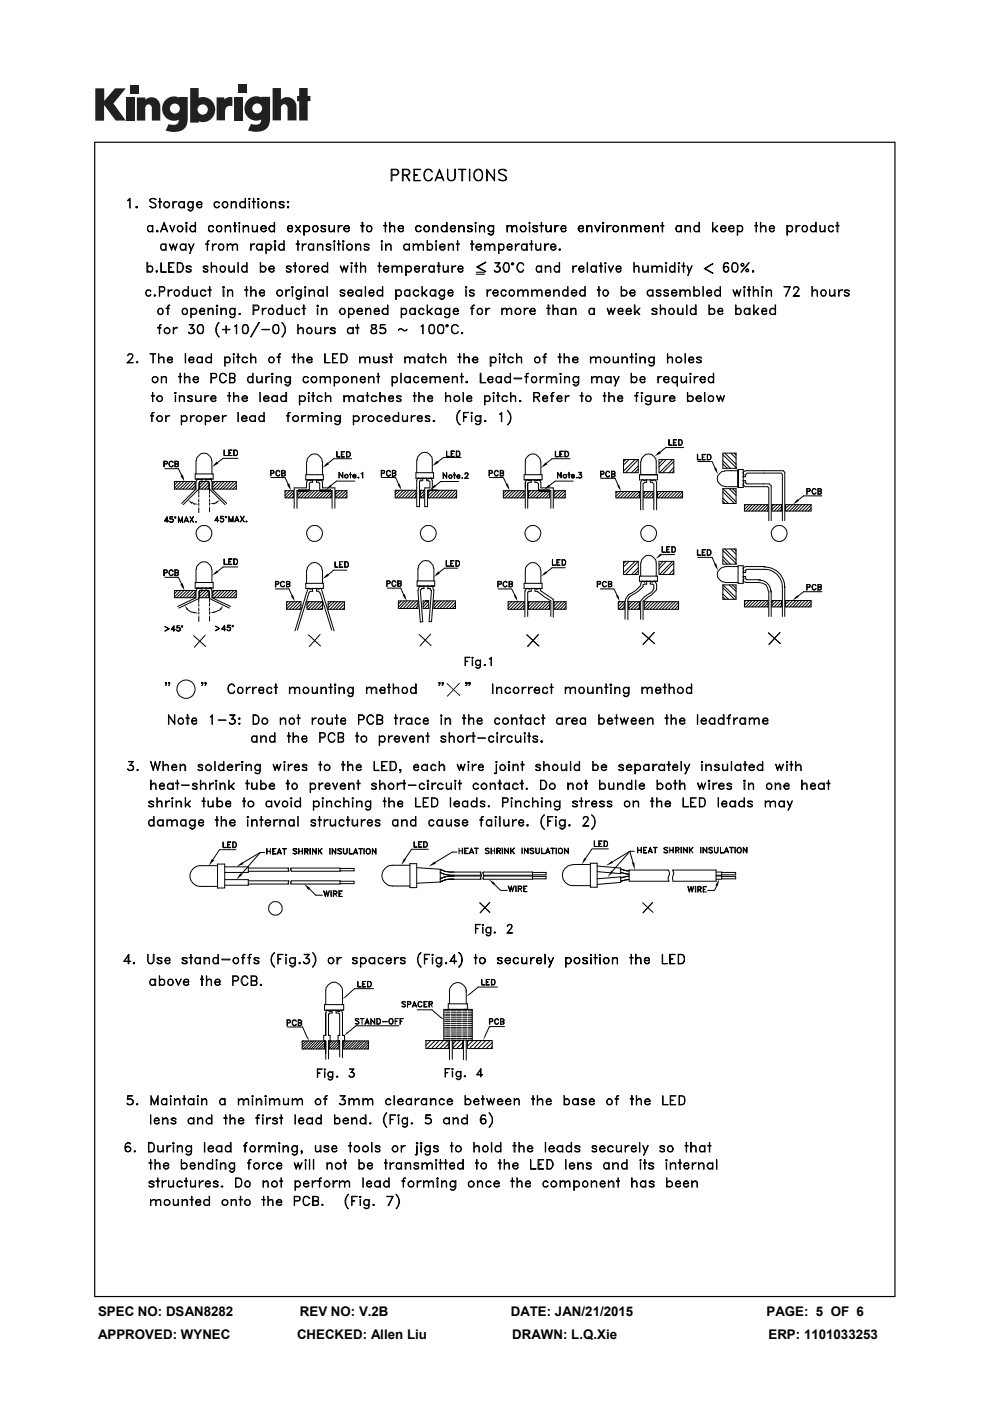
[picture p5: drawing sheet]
<svg xmlns="http://www.w3.org/2000/svg" width="210mm" height="297mm" viewBox="0 0 210 297" stroke-linecap="round" stroke-linejoin="round" font-family="sans-serif">
<defs><g id="words">
<g font-size="2.8">
<text x="20.8" y="279">SPEC NO: DSAN8282</text>
<text x="63.6" y="279">REV NO: V.2B</text>
<text x="108.3" y="279">DATE: JAN/21/2015</text>
<text x="162.5" y="279">PAGE: 5 OF 6</text>
<text x="20.8" y="283.8">APPROVED: WYNEC</text>
<text x="63" y="283.8">CHECKED: Allen Liu</text>
<text x="108.6" y="283.8">DRAWN: L.Q.Xie</text>
<text x="163" y="283.8">ERP: 1101033253</text>
</g>
</g></defs>
<g fill="#231f20">
<path d="M20.2 18.7h1.9v2.7l2.3-2.7h2.3l-2.6 3.2 2.6 3.7h-2.2l-2.4-3.3v3.3h-1.9z"/>
<path d="M26.7 20.7h1.8v4.9h-1.8z"/>
<path d="M49.6 20.7h1.8v4.9h-1.8z"/>
<path d="M27.6 18h1.8v1.8h-1.8z"/>
<path d="M50.6 17.9h1.8v1.8h-1.8z"/>
<path d="M29 20.7h1.8v.4a1.9 1.9 0 0 1 2.2-.3 1.9 1.9 0 0 1 1 2v2.8h-1.8v-2.7a.7 .7 0 0 0-.7-.8 .7 .7 0 0 0-.7 .8v2.7h-1.8z"/>
<path d="M45.9 20.6h1.7v.5a2.02 2.02 0 0 1 1.7-.5v1.9h-.2a1.12 1.12 0 0 0-1.4 1.3v1.7h-1.8z"/>
<path d="M57.8 18.7h1.8v2.4a1.98 1.98 0 0 1 2.2-.3 1.98 1.98 0 0 1 1.1 2v2.7h-1.9v-2.6a.7 .7 0 0 0-.7-.8 .7 .7 0 0 0-.7 .8v2.6h-1.8z"/>
<path d="M63.5 18.7h1.8v1.6h.5v1.1h-.5v4.1h-1.8v-4.1h-.5v-1.1h.5z"/>
<path d="M40.3 18.7v7.3h1.8v-.3a2.63 2.63 0 0 0 3.5-2.5 2.63 2.63 0 0 0-3.5-2.5v-2zM41.9 23.2a1.1 1.1 0 0 1 2.2 0 1.1 1.1 0 0 1-2.2 0z"/>
<path d="M35.3 21a2.56 2.56 0 0 0-.6 3.3 2.56 2.56 0 0 0 3.2 1.1 1.09 1.09 0 0 1-1.5 1.1l-.6-.2-.7 1.4a5.3 5.3 0 0 0 3.8-.2 2.69 2.69 0 0 0 .9-2.4v-4.5h-1.8v.1l-.8-.2a2.44 2.44 0 0 0-1.9 .5zM36 23a1.06 1.06 0 0 1 2.1 0 1.06 1.06 0 0 1-2.1 0z"/>
<path d="M52.8 21a2.56 2.56 0 0 0-.6 3.3 2.56 2.56 0 0 0 3.2 1 1.09 1.09 0 0 1-1.5 1.1l-.7-.1-.6 1.4a5.3 5.3 0 0 0 3.7-.3 2.69 2.69 0 0 0 1-2.3v-4.6h-1.8v.2l-.9-.3a2.44 2.44 0 0 0-1.8 .6zM53.5 23a1.06 1.06 0 0 1 2.1 0 1.06 1.06 0 0 1-2.1 0z"/>
</g>
<g fill="#000">
<path d="M46 97.9l.3 .4-1.3 .7zM69.4 98l.4 .4-1.4 .8zM92.7 97.7l.3 .4-1.3 .7zM115.7 98l.4 .4-1.4 .8zM139.9 95.7l.3 .4-1.4 .7zM38.3 100.9l.5-.3 .3 1.5zM39.9 106l1 .6-.3 .2zM41.1 106.7l1.1 .2-1.1 .1zM44.4 106.8l1.1-.2v.3zM45.6 106.5l1-.5-.7 .7zM60.9 102.8l.5-.3 .3 1.5zM64.3 104l1.1-.1v.3z"/>
<path d="M63.3 103.9l1 .1-1 .2zM68 103.9l1.1 .1-1.1 .2zM69.1 104l1-.1v.3zM70.1 102.8l.3 .3-1.3 .8zM84.3 102.8l.4-.3 .5 1.4zM92.2 102.8l.3 .4-1.3 .7zM90.8 103.8l1.1 .1-1.1 .2zM91.9 103.9l1.1-.1v.3zM107.3 102.8l.4-.3 .4 1.5zM114.4 103.9l1 .1-1 .2zM115.4 104l1.1-.1v.3zM116.4 102.8l.4 .3-1.4 .8z"/>
<path d="M130.9 102.9l.4-.1 .4 1.4zM140 117.4l.3 .4-1.3 .7zM151.5 99.4l.4-.3 .4 1.5zM169.2 105.8l.2 .4-1.3 .8zM38.3 123.9l.5-.2 .3 1.5zM39.2 128.3l.8 .9-.4 .1zM41.1 129.7l1.1 .3h-1.1zM44.4 129.9l1.1-.3v.3zM46 121l.3 .3-1.3 .8zM47.3 128.3l-.4 1-.3-.1zM61.7 126.4l.4-.3 .5 1.5zM69.4 121.6l.4 .5-1.4 .6z"/>
<path d="M85.4 126.2l.4-.2 .5 1.4zM93 121.1l.3 .5-1.3 .7zM109 126.3l.4-.2 .4 1.5zM115.7 121.1l.4 .4-1.4 .7zM130.6 126.3l.5-.2 .4 1.5zM151.5 119.7l.4-.3 .4 1.6zM169.1 126.2l.3 .4-1.3 .7zM94.7 144.9l2.9 2.6-.1 .1zM94.7 144.9l.1-.1 2.8 2.7zM97.4 144.8l-2.5 2.8h-.1zM97.4 144.8h.1l-2.6 2.8zM97.4 144.8l-2.5 2.9-.1-.1z"/>
<path d="M97.4 144.8h.1l-2.6 2.9zM45 182.1l.4 .3-1.1 1.1zM51 185.1l.4 .4-1.3 1zM50.1 183.8l1.3-1 .2 .4zM64.5 187.4l1.3 .9-.4 .4zM85.7 182l.4 .3-1 1.2zM90.9 183.7l1.2-1 .4 .4zM103.7 186.4l1.3 .9-.4 .3zM123.9 181.9l.5 .3-1 1.1zM128.5 183.5l1.3-1 .2 .4zM129.7 184.6l.3 .3-1.1 1.1zM134 182.9h.5l.2 1.6z"/>
<path d="M152.6 186.4l-.4 1.5-.5-.2zM73.2 211.2l.2 .2-.8 .4zM73.6 218.8l.1 .3-.6 .4zM93.6 215.5l.5 .7-.7-.4zM99.5 210.7l.1 .2-.7 .4zM65.1 220l.3-.1 .1 .8zM102.7 219.9h.2l-.5 .7z"/>
<path d="M20 30v245h169.9v-245zM20.2 30.3h169.5v244.5h-169.5z"/>
</g>
<g fill="none" stroke="#000" stroke-width=".21">
<path d="M83.1 37.1h1l.2-.2v-.8l-.2-.1h-1v2.3h-.1v-2.4h1.1a.67 .67 0 0 1 .3 1l-.3 .2h-1M85.5 37.1h.9l.3-.2v-.8l-.3-.1h-.9v2.3h-.2v-2.4h1.1a.64 .64 0 0 1 .4 1l-.4 .2h-.9M86.1 37.1l.7 1.2h.2l-.8-1.2M87.8 35.9h1.4l-1.3 .1v2.2l1.3 .1h-1.4zM87.9 37.1h.7h-.7M90.4 36a.93 .93 0 0 1 1.3 .5h-.1a.87 .87 0 0 0-1-.5 1.43 1.43 0 0 0-.1 2.3l.9-.1 .3-.5a.91 .91 0 0 1-1 .7 .91 .91 0 0 1-.8-1 1.46 1.46 0 0 1 .5-1.4zM92.5 37.7h1.5M92.6 37.7h1.2M93.2 35.9l.9 2.4-.9-2.1-.9 2.1zM94.9 35.9l.1 1.8 .2 .5a.81 .81 0 0 0 1.2-.5v-1.8h.2v1.8a.87 .87 0 0 1-.8 .6 .87 .87 0 0 1-.9-.6zM97.3 35.9l1.5 .1zM98 36v2.3h.1v-2.3"/>
<path d="M99.6 35.9l.1 2.4zM100.8 36.2l.2-.2a.89 .89 0 0 1 .9 0 .89 .89 0 0 1 .5 .8 1.05 1.05 0 0 1-.2 1.2 1.05 1.05 0 0 1-1.2 .2 1.5 1.5 0 0 1-.2-2zM101 36.1a.78 .78 0 0 1 .9-.1 .78 .78 0 0 1 .4 .8 1.14 1.14 0 0 1-.7 1.4h-.3a1.23 1.23 0 0 1-.3-2.1zM103.2 35.9l1.6 2.1 .1-2.1v2.4l-1.5-2.1v2.1h-.2zM105.7 36.2a1.16 1.16 0 0 1 1.7 0l-.6-.2h-.5l-.5 .2v.3l.4 .3a1.31 1.31 0 0 1 1.2 1.2 1.16 1.16 0 0 1-1.7 0h.3a.88 .88 0 0 0 1.2 .2 .71 .71 0 0 0-.4-1.1l-1-.4zM27.1 42.5l.5-.4v2l-.1-1.9zM28.8 43.8h.2l.1 .2h-.3zM29 43.8h.1M29 43.8v.2zM31.2 55.7h.1v2h-.1zM31.3 56.6l.7-.2a.73 .73 0 0 1 .4 .6 .73 .73 0 0 1-.5 .7l-.4-.1-.2-.2 .4 .2a.6 .6 0 0 0 .6-.6 .6 .6 0 0 0-.6-.5zM31.4 48l.3-.2 .6 .3-.3-.2a.6 .6 0 0 0-.7 .6 .6 .6 0 0 0 .7 .6l.3-.3-.1 .3-.5 .1a.78 .78 0 0 1-.3-1.2z"/>
<path d="M31.7 42.3a.99 .99 0 0 1 1.4 0l-.5-.2-.8 .2v.3l.4 .2a.87 .87 0 0 1 .9 1 .82 .82 0 0 1-1.4 0h.3l.3 .2h.3l.4-.2-.2-.6-1-.5zM32.3 47.8l.1 1.4zM33.1 57.5l.2-.1 .1 .2-.2 .1zM33.2 57.5l.1 .1zM33.2 57.5h.1M33.3 48.8l.2 .3h-.3zM33.3 49h.1M33.3 49l.1 .1zM33.6 42.7l.7 .1zM33.9 42.1l.1 2zM34.1 55.7l.1 1.9 1.1 .1h-1.2zM34.2 51.9l.3-.2 .6 .3-.3-.2a.6 .6 0 0 0-.7 .6 .6 .6 0 0 0 .7 .6l.3-.3-.1 .3-.5 .1a.78 .78 0 0 1-.3-1.2z"/>
<path d="M34.3 48.7h1.1M34.4 48.6h.9M34.8 47.1l.8 2.1-.8-1.7-.8 1.7zM35.1 51.7l.1 1.4zM35.7 55.7h1.2l-1 .1v1.8l1 .1h-1.2zM35.9 51.7l.5 1 .3-1 .5 1 .4-1-.4 1.4-.5-1.1-.3 1.1zM35.9 56.6h.5l-.5 .1M36 47.8l.6 1.2 .5-1.2-.5 1.4zM36.7 42.7v1.4zM37 42.8h.5a.6 .6 0 0 0-.8 .5zM37.6 55.7h.7a1.08 1.08 0 0 1 .7 1 1.08 1.08 0 0 1-.7 1h-.7zM37.7 55.8h.6a.99 .99 0 0 1 .5 1.2 .99 .99 0 0 1-1.1 .6z"/>
<path d="M37.8 47.9a.68 .68 0 0 1 .8 0 .68 .68 0 0 1 .3 .7l-.4 .5a.69 .69 0 0 1-.8-.3 .69 .69 0 0 1 .1-.9zM38 42.9l.3-.2 .7 .3-.6-.2-.5 .5a.72 .72 0 0 0 .7 .7l.4-.2-.1 .2-.5 .1a.73 .73 0 0 1-.4-1.2zM38.3 51.9l.4-.2 .7 .3a.78 .78 0 0 0-1 0l-.1 .5a.5 .5 0 0 0 .6 .5l.5-.3-.3 .3-.4 .1a.77 .77 0 0 1-.4-1.2zM39 42.7l.1 1.4zM39.4 51.7l.1 1.4zM39.4 47.2h.3l-.1 .3h-.1zM39.5 47.8h.1v1.4h-.1zM39.5 47.2l.1 .1zM39.5 56.7l1 .4 .1 .3a.61 .61 0 0 1-.6 .3 .61 .61 0 0 1-.5-.3l.2 .2M39.5 57.5l.4 .1 .6-.1M39.5 56.5h1M39.7 56.5l-.2 .1 .2 .3"/>
<path d="M40 42.9l.3-.2 .6 .3-.3-.2a.6 .6 0 0 0-.7 .6 .6 .6 0 0 0 .7 .6l.3-.2-.2 .2-.4 .1a.78 .78 0 0 1-.3-1.2zM40.3 57.1l.2 .2-.2 .3M40.3 56.5l.3 .1a.7 .7 0 0 0-1.1 0v.3l1 .3M40.4 48.1a.6 .6 0 0 1 1 0l-.4-.2a.59 .59 0 0 0-.6 .6 .59 .59 0 0 0 .6 .6l.4-.3a.58 .58 0 0 1-.8 .3l-.4-.5zM40.6 52.9l-.5-1.2h-.1l.6 1.4M40.9 42.7v1.7l-.3 .4h-.4l-.3-.4 .5 .2 .4-.2zM41.1 51.7l-.9 2zM41.4 47.1l.1 2.1zM41.7 43.3h1.1v-.2a.52 .52 0 0 0-.9-.1l-.2 .3a.6 .6 0 0 0 1 .5l.1-.1v.1a.58 .58 0 0 1-.8 .2 .66 .66 0 0 1-.2-1 .66 .66 0 0 1 1 .1v.3h-1.1M43.2 56.7l.8 .4v.5a.65 .65 0 0 1-.9-.2l.2 .2M43.2 57.5l.3 .1 .5-.1M43.2 56.5h.8"/>
<path d="M43.3 56.5v.4M43.6 51.7l.7 .1zM43.9 56.5l.2 .1-.1-.1-.4-.1-.5 .2a.91 .91 0 0 0 .9 .6M43.9 57.1v.5M44.1 51.1l-.2 2v-1.6l.1-.4 .4-.1-.4 .2M44.4 48l.3-.2 .4 .1 .2 .2-.1 .1-.2-.3a.59 .59 0 0 0-.7 .7 .59 .59 0 0 0 .8 .4l.1-.3-.1 .4-.4 .1a.78 .78 0 0 1-.3-1.2zM44.8 55.7l.1 2zM44.9 56.7a.77 .77 0 0 1 1-.2l.1 1.2-.2-1.2h-.4zM45 51.7l.1 1.4zM45.2 52l.4-.3 .3 .1a.71 .71 0 0 0-.8 .5zM45.5 42.9l.3-.1 .8 .2-.1 .1-.2-.2a.59 .59 0 0 0-.8 .4 .59 .59 0 0 0 .6 .7l.4-.3 .1 .1-.3 .2-.4 .1a.74 .74 0 0 1-.4-1.2zM46 48.1a.64 .64 0 0 1 .8-.1 .64 .64 0 0 1 .2 .9 .64 .64 0 0 1-.9 .2 .88 .88 0 0 1-.1-1z"/>
<path d="M46.6 51.8a.66 .66 0 0 1 .9 .6 .66 .66 0 0 1-.9 .6 .81 .81 0 0 1 0-1.2zM46.8 56.6l.1-.1a.61 .61 0 0 1 .9 .5 .61 .61 0 0 1-.7 .6 .77 .77 0 0 1-.3-1zM46.9 56.5a.66 .66 0 0 1 .9 .5 .66 .66 0 0 1-.9 .6 .81 .81 0 0 1 0-1.1zM47.3 43l.1-.1a.61 .61 0 0 1 .9 .4 .61 .61 0 0 1-.7 .7 .77 .77 0 0 1-.3-1zM47.4 42.8a.66 .66 0 0 1 .9 .6 .66 .66 0 0 1-.9 .6l-.3-.5zM47.8 47.8v1.4zM47.8 48.2l.5-.4 .6 .1v1.3l-.1-1.2-.5-.1zM48.2 51.7l.1 1.4zM48.3 52.1l.5-.4 .5 .1 .1 1.3-.1-1-.2-.2-.3-.1zM48.5 56.4l.2 1.1 .4 .1 .5-.3-.3 .3h-.7zM49 42.7l.1 1.4zM49.1 43.1a.68 .68 0 0 1 .9-.3l.1 1.3-.1-1.2a.66 .66 0 0 0-.9 .2z"/>
<path d="M49.5 47.8l.6 .1zM49.6 51.8h.7l.1 1.3-.2-1.2-.4-.1-.4 .3zM49.6 56.4l.1 1.3zM49.8 47.1l.1 2.1zM50.5 55.7v2zM50.6 47.2h.3l-.1 .3zM50.7 47.8l.1 1.4zM50.7 47.2l.1 .1zM51 42.9l.3-.2 .7 .3-.7-.2-.4 .5a.72 .72 0 0 0 .7 .7l.4-.2-.2 .2-.5 .1a.73 .73 0 0 1-.3-1.2zM51.4 56.5l.3-.1 .6 .2-.3-.1a.6 .6 0 0 0-.7 .5 .6 .6 0 0 0 .7 .6l.3-.2-.1 .2-.5 .1a.78 .78 0 0 1-.3-1.2zM51.6 47.8v1.4zM51.6 48.2l.6-.4 .5 .1v1.3l-.1-1.2-.4-.1z"/>
<path d="M52 42.1l.1 2zM52.3 55.7l.1 2zM52.7 42.1h.2l.1 .1-.2 .1zM52.8 42.1h.1M52.8 42.7l.1 1.4zM52.8 42.1l.1 .1zM53.2 51.7l.1 1.4zM53.5 47.8l.2 1.2 .4 .1 .4-.4-.2 .4h-.7zM53.5 51.8h.5a.6 .6 0 0 0-.7 .5zM53.5 42.7l.7 .1zM53.8 42.1v2zM54.5 51.9l.3-.2 .7 .3-.6-.2-.3 .2-.2 .5a.57 .57 0 0 0 .7 .5l.4-.3-.1 .3-.5 .1a.73 .73 0 0 1-.4-1.2z"/>
<path d="M54.5 47.8l.1 1.4zM54.6 42.1h.3v.1l-.2 .1zM54.7 42.1l.2 .1zM54.7 42.1h.1M54.7 42.7h.2v1.4h-.2zM55.2 55.7l.1 2zM55.3 56.6a.63 .63 0 0 1 1 0l.2 .5-.4 .5a.58 .58 0 0 1-.8-.2l.4 .2a.59 .59 0 0 0 .6-.6 .59 .59 0 0 0-.6-.5zM55.4 48.4h1l-.2-.4a.59 .59 0 0 0-.8 .4 .59 .59 0 0 0 .6 .7l.4-.4 .1 .1a.63 .63 0 0 1-1 .2 .63 .63 0 0 1 0-1 .63 .63 0 0 1 1 .2v.3h-1.1M55.5 51.7l.1 1.4zM55.7 43l.1-.1a.61 .61 0 0 1 .9 .4 .61 .61 0 0 1-.7 .7 .77 .77 0 0 1-.3-1zM55.8 42.8a.66 .66 0 0 1 .9 .6 .66 .66 0 0 1-.9 .6l-.3-.5zM56.4 51.7l.1 2z"/>
<path d="M56.5 52a.63 .63 0 0 1 1 0l.2 .5-.4 .5a.58 .58 0 0 1-.8-.3l.4 .3a.59 .59 0 0 0 .6-.6 .59 .59 0 0 0-.6-.6zM57.1 57h1v-.3a.52 .52 0 0 0-.9-.1l-.1 .4a.6 .6 0 0 0 .9 .5l.1-.2 .1 .1a.58 .58 0 0 1-.9 .2 .66 .66 0 0 1-.2-1 .66 .66 0 0 1 1.1 .1v.3h-1.1M57.1 48.1a.6 .6 0 0 1 1.1 0l-.5-.2a.59 .59 0 0 0-.6 .6 .59 .59 0 0 0 .6 .6l.5-.3a.58 .58 0 0 1-.9 .3l-.3-.5zM57.4 42.7l.1 1.4zM57.5 43.1a.68 .68 0 0 1 .9-.3l.1 1.3-.2-1.2a.66 .66 0 0 0-.8 .2zM58.2 47.1v2.1zM58.2 51.1h.3l-.1 .3h-.2zM58.2 51.1l.2 .1zM58.2 51.1h.1M58.2 51.7h.2v1.4h-.2zM59.2 52a.6 .6 0 0 1 1 0l-.4-.2a.59 .59 0 0 0-.6 .6 .59 .59 0 0 0 .6 .6l.4-.3a.58 .58 0 0 1-.8 .3l-.4-.5zM59.3 42.9h.9"/>
<path d="M59.3 43.1l.9 .4 .1 .3a.61 .61 0 0 1-.6 .3 .61 .61 0 0 1-.5-.3l.2 .2M59.3 43.8l.3 .2 .6-.2M59.4 42.8l-.1 .2 .1 .2M60 42.8l.3 .2a.78 .78 0 0 0-1.1-.1l.2 .4 .8 .3M60 43.5l.2 .2-.2 .3M60.2 51l.1 2.1zM60.8 56.7l.8 .4 .2 .3a.61 .61 0 0 1-.5 .3 .61 .61 0 0 1-.6-.3l.2 .2M60.8 57.5l.3 .1 .5-.1M60.8 56.5h.8M60.9 56.5v.4M61 42.8l.1-.1 .1 .2-.2 .1zM61 43.8h.1l.1 .2-.2 .1z"/>
<path d="M61 48.4h1l-.1-.4-.2-.1a.59 .59 0 0 0-.7 .7 .59 .59 0 0 0 .9 .4l.1-.3 .1 .1a.64 .64 0 0 1-1 .2 .64 .64 0 0 1-.1-.9 .59 .59 0 0 1 1-.1l.1 .5h-1.1M61 42.8l.1 .1zM61 43.8l.1 .2zM61 42.8h.1M61 43.8h.1M61.6 57.1v.5M61.6 56.5l.2 .1a.7 .7 0 0 0-1.1 0l.1 .3 .8 .3M62.2 56.4l.7 .1zM62.6 55.7l.1 2zM62.7 47.8l1.1 1.4zM62.8 51.7l.7 .1zM63.2 51v2.1z"/>
<path d="M63.6 56.6l.1-.1a.61 .61 0 0 1 .9 .5 .61 .61 0 0 1-.8 .6 .77 .77 0 0 1-.2-1zM63.7 47.8l-1 1.4zM63.7 56.5a.66 .66 0 0 1 .9 .5 .66 .66 0 0 1-.9 .6 .81 .81 0 0 1 0-1.1zM64.1 51.7l.1 1.4zM64.4 47.8l.1 2zM64.4 51.8h.5a.6 .6 0 0 0-.7 .5zM64.5 48.1l.8-.3a.7 .7 0 0 1 .4 .7 .7 .7 0 0 1-.5 .7l-.4-.1-.3-.3 .4 .3a.6 .6 0 0 0 .7-.6 .6 .6 0 0 0-.7-.6zM65.3 56.4l.1 1.3zM65.4 56.6l.5-.2 .2 .1a.71 .71 0 0 0-.7 .5zM65.5 51.9l.3-.2 .7 .3-.4-.2a.6 .6 0 0 0-.7 .6 .6 .6 0 0 0 .7 .6l.4-.3-.2 .3-.5 .1a.78 .78 0 0 1-.3-1.2zM66.4 48.1a.64 .64 0 0 1 .8-.1 .64 .64 0 0 1 .2 .9 .64 .64 0 0 1-.9 .2 .88 .88 0 0 1-.1-1zM66.5 51.7v1.4z"/>
<path d="M66.6 57h1l-.1-.5h-.2a.6 .6 0 0 0-.7 .5 .6 .6 0 0 0 .7 .6l.3-.3v.1a.64 .64 0 0 1-.9 .2 .64 .64 0 0 1-.1-1 .59 .59 0 0 1 1-.1v.5h-1M67.3 51.7l.1 1.4zM67.4 52.1l.5-.4 .5 .1 .1 1.3-.1-1-.2-.2-.3-.1zM68.2 49h.8M68.2 48.2l.8 .4 .1 .2a.6 .6 0 0 1-.9 .3l-.1-.3 .1 .3M68.2 48h.8M68.2 47.9v.4M68.4 56.5l.3-.1 .7 .2a.78 .78 0 0 0-1 0l-.1 .5a.6 .6 0 0 0 .7 .5l.4-.2-.2 .2-.5 .1a.77 .77 0 0 1-.3-1.2zM68.9 47.9l.2 .2-.1-.2h-.8l-.1 .3 .9 .5M68.9 48.6v.5M69.3 52.1l.8 .4 .1 .2a.55 .55 0 0 1-.5 .4 .55 .55 0 0 1-.5-.4l.1 .3M69.3 51.9h.8"/>
<path d="M69.3 52.9h.8M69.3 51.8v.4M69.4 55.7l.1 2zM69.8 47.8l.1 1.2 .5 .1 .5-.4-.4 .4h-.7zM70 51.8l.2 .2-.1-.2-.5-.1-.4 .2a.94 .94 0 0 0 .9 .7M70 52.5v.5M70.8 51.1h.2l-.1 .3zM70.9 47.8v1.4zM70.9 51.1h.1M70.9 51.7v1.4zM70.9 51.1v.1zM71.5 51.7l.7 .1z"/>
<path d="M71.7 47.8l.1 1.4zM71.8 51l.1 2.1zM71.9 48.1l.3-.3 .4 .1a.6 .6 0 0 0-.8 .5zM72.1 56.4l.5 1 .4-1 .4 1 .4-1-.4 1.3-.4-1.1-.4 1.1zM72.6 51.1l.2-.1 .2 .2-.3 .2zM72.7 51.1h.1M72.7 51.7l.1 1.4zM72.7 51.1l.1 .1zM73 48.4h1v-.2a.48 .48 0 0 0-.4-.3 .48 .48 0 0 0-.5 .2l-.1 .5a.6 .6 0 0 0 .9 .4l.1-.3 .1 .1a.58 .58 0 0 1-.9 .3 .64 .64 0 0 1-.2-1.1 .64 .64 0 0 1 1.1 .2v.3h-1.1M74.4 55.8l.2-.1 .2 .2h-.3zM74.5 55.8h.1M74.5 56.4l.1 1.3z"/>
<path d="M74.5 55.8l.1 .1zM75.2 56.4l.7 .1zM75.4 51.7l.1 1.4zM75.5 55.7l.1 2zM75.8 51.8h.7v1.3l-.1-1.2-.4-.1-.5 .3zM76.5 55.7v2zM76.5 47.8l.7 .1zM76.5 56.7a.68 .68 0 0 1 1-.2l.1 1.2-.2-1.2a.66 .66 0 0 0-.9 .2zM76.8 47.1h.2v2.1h-.2zM77.3 52.1l.8 .4 .2 .2a.61 .61 0 0 1-.5 .4 .61 .61 0 0 1-.6-.4l.2 .3M77.3 52.9h.8M77.3 51.9h.8"/>
<path d="M77.4 51.8v.4M77.8 48.1a.64 .64 0 0 1 .9-.1 .64 .64 0 0 1 .1 .9 .64 .64 0 0 1-.8 .2 .88 .88 0 0 1-.2-1zM78.1 52.5v.5M78.1 51.8l.2 .2a.7 .7 0 0 0-1.1 0l.1 .2 .8 .4M80.2 56.4l.7 .1zM80.4 55.7l.1 2zM80.9 51.1h.2l-.1 .3zM80.9 51.1h.1M80.9 51.7l.1 1.4zM80.9 51.1l.1 .1zM81.4 47.8l.6 .1zM81.4 57h1a.47 .47 0 0 0-.6-.5 .62 .62 0 0 0-.4 .5 .62 .62 0 0 0 .4 .6h.2l.4-.3 .1 .1a.64 .64 0 0 1-1 .1 .64 .64 0 0 1 0-.9 .64 .64 0 0 1 1 .1v.3h-1.1"/>
<path d="M81.7 47.1l.1 2.1zM81.8 51.7l.1 1.4zM81.9 52.1l.5-.4 .5 .1 .1 1.3-.1-1-.2-.2-.3-.1zM82.6 47.1l.1 2.1zM83 47.9h.6l.1 1.3-.1-1.2-.4-.1-.5 .3zM83.1 56.4l.1 1.3zM83.2 56.7a.65 .65 0 0 1 1-.2v1.2l-.1-1.2a.64 .64 0 0 0-.9 .2zM84.2 56.7a.68 .68 0 0 1 1-.2l.1 1.2-.2-1.2a.66 .66 0 0 0-.9 .2zM84.5 48.4h1v-.2a.48 .48 0 0 0-.4-.3 .48 .48 0 0 0-.4 .2l-.2 .5a.6 .6 0 0 0 .9 .4l.1-.3 .1 .1a.58 .58 0 0 1-.9 .3 .64 .64 0 0 1-.2-1.1 .64 .64 0 0 1 1.1 .2v.3h-1.1M85.7 51.9l.3-.2 .8 .3-.4-.2a.6 .6 0 0 0-.7 .6 .6 .6 0 0 0 .7 .6l.4-.3-.3 .3-.4 .1a.74 .74 0 0 1-.4-1.2zM86 56.4h.2v2h-.2zM86.2 56.6l.6-.2a.73 .73 0 0 1 .5 .6 .73 .73 0 0 1-.5 .7l-.4-.1-.2-.2 .3 .2a.6 .6 0 0 0 .7-.6 .6 .6 0 0 0-.7-.5z"/>
<path d="M86.8 51.7l.1 1.4zM87.6 51.7l.1 1.4zM88 57h.9l-.1-.5h-.2a.6 .6 0 0 0-.6 .5 .6 .6 0 0 0 .6 .6l.3-.3 .1 .1a.64 .64 0 0 1-1 .2 .64 .64 0 0 1 0-1 .59 .59 0 0 1 .9-.1l.1 .5h-1M88 51.8h.6l.1 1.3-.1-1.2-.4-.1-.5 .3zM88.3 48l.3-.2 .7 .3-.1 .1-.1-.2-.5-.1a.62 .62 0 0 0-.4 .6 .62 .62 0 0 0 .5 .6l.4-.1 .1-.3 .1 .1-.2 .3-.5 .1a.74 .74 0 0 1-.3-1.2zM88.7 52.1l.5-.4 .5 .1 .1 1.3-.1-1-.1-.2-.4-.1zM89.7 56.4v1.3zM89.8 56.6l.5-.2 .2 .1a.71 .71 0 0 0-.8 .5zM90 48.1a.64 .64 0 0 1 .9-.1 .64 .64 0 0 1 .1 .9 .64 .64 0 0 1-.8 .2l-.4-.5zM90.6 51l.1 2.1zM90.7 52l.6-.3a.74 .74 0 0 1 .5 .7 .74 .74 0 0 1-.5 .7l-.5-.1-.1-.3 .3 .3a.6 .6 0 0 0 .7-.6 .6 .6 0 0 0-.7-.6zM91.1 56.5l.3-.2 .6 .3-.3-.1a.6 .6 0 0 0-.7 .5 .6 .6 0 0 0 .7 .6l.3-.2-.1 .2-.5 .1a.78 .78 0 0 1-.3-1.2z"/>
<path d="M91.8 47.8l.1 1.4zM92 56.4l.1 1.3zM92.1 47.9h.7l.1 1.3-.2-1.2-.3-.1-.5 .3zM92.4 51.1h.2l-.1 .3zM92.5 51.1v.1zM92.5 51.1h.1M92.5 51.7v1.4zM92.7 56.4l.7 .1zM93 55.7h.1v2h-.1zM93.3 52.3h1l-.2-.4a.59 .59 0 0 0-.8 .4 .59 .59 0 0 0 .7 .7l.3-.4 .1 .1a.63 .63 0 0 1-1 .2 .63 .63 0 0 1 0-1 .63 .63 0 0 1 1 .2v.3h-1.1M93.7 48l.3-.2 .7 .3-.6-.2-.3 .2-.2 .5a.57 .57 0 0 0 .7 .5l.4-.3-.1 .3-.5 .1a.73 .73 0 0 1-.4-1.2zM94 56.4l.1 1.1 .4 .1 .5-.3-.3 .3h-.6z"/>
<path d="M94.7 47.1l.1 2.1zM95 56.4l.1 1.3zM95.1 51.7l.1 1.4zM95.4 51.8h.7l.1 1.3-.2-1.2-.4-.1-.4 .3zM95.6 48.4h.9l-.1-.4-.1-.1a.59 .59 0 0 0-.7 .7 .59 .59 0 0 0 .8 .4l.1-.3 .1 .1a.64 .64 0 0 1-.9 .2 .64 .64 0 0 1-.1-.9 .59 .59 0 0 1 .9-.1l.1 .5h-1M95.8 56.4l.1 1.3zM96 56.6l.4-.2 .3 .1a.71 .71 0 0 0-.8 .5zM96.8 51.7l.6 .1zM97 51l.1 2.1zM97.2 57h.9l-.1-.5h-.1a.6 .6 0 0 0-.7 .5 .6 .6 0 0 0 .7 .6l.2-.3 .1 .1a.64 .64 0 0 1-.9 .2 .64 .64 0 0 1-.1-1 .59 .59 0 0 1 .9-.1l.1 .5h-1M97.3 47.8l.1 1.4zM97.4 48.2l.5-.4 .5 .1 .1 1.3-.1-1-.2-.2-.3-.1z"/>
<path d="M99.2 49h.9M99.2 48.2l.9 .4 .1 .2a.55 .55 0 0 1-.6 .4 .55 .55 0 0 1-.5-.4l.2 .3M99.2 48h.9M99.3 47.9v.4M99.8 51.7l.7 .1zM100 47.9l.2 .2-.1-.2-.5-.1-.5 .2a.94 .94 0 0 0 1 .7M100 48.6v.5M100.1 51l.1 2.1zM100.7 47.2h.3l-.1 .3zM100.8 47.8l.1 1.4zM100.8 47.2l.1 .1zM101 57.7h1.8"/>
<path d="M101 58.1h1.8M101 52.3h1v-.2a.48 .48 0 0 0-.3-.3 .48 .48 0 0 0-.5 .2l-.2 .5a.6 .6 0 0 0 .9 .4l.1-.3 .1 .1a.58 .58 0 0 1-.8 .3 .64 .64 0 0 1-.2-1.1 .64 .64 0 0 1 1 .2v.3h-1.1M101.1 56.6l1.9-1.1v.2l-1.7 .9 1.7 1zM101.7 47.8l.1 1.4zM102 47.9h.7l.1 1.3-.2-1.2-.3-.1-.5 .3zM102.8 51.7l.1 1.4zM103.1 51.8h.7l.1 1.3-.2-1.2-.4-.1-.4 .3zM103.6 48l.3-.2 .7 .3-.6-.2-.3 .2-.2 .5a.57 .57 0 0 0 .7 .5l.4-.3-.1 .3-.5 .1a.73 .73 0 0 1-.4-1.2zM104.2 51.8h.6l.2 .3v1h-.2l-.1-1.2-.3-.1-.5 .3zM104.6 47.8l.1 1.5-.1 .3-.5 .3-.3-.1-.3-.3h.3l.3 .3 .5-.3zM104.9 57.4l.3 .2M105.4 56.5a.65 .65 0 0 1 .8 .6 .65 .65 0 0 1-.9 .6l-.3-.1-.2-.3 .2 .2a.68 .68 0 0 0 1.1-.3"/>
<path d="M105.7 56.5l.4 .5-.4 .6M105.7 51.7l.1 2zM105.8 52l.7-.3a.74 .74 0 0 1 .4 .7 .74 .74 0 0 1-.5 .7l-.4-.1-.2-.3 .4 .3a.6 .6 0 0 0 .7-.6 .6 .6 0 0 0-.7-.6zM105.9 55.8l-.9-.1h1.1l-.7 .8M105.9 55.7l-.6 .8 .5 .1 .3 .4M107 57.5l.3 .1 .5-.1M107 55.8a.64 .64 0 0 1 .9 .3 1.83 1.83 0 0 1-.1 1.5l-.5 .1a1.24 1.24 0 0 1-.3-1.9zM107 55.9h.8M107.1 55.8a1.79 1.79 0 0 0 0 1.8M107.5 47.8l.1 1.4zM107.6 52.3h.9v-.4l-.2-.1a.59 .59 0 0 0-.7 .7 .59 .59 0 0 0 .9 .4v-.3l.1 .1a.65 .65 0 0 1-1.1 0 .65 .65 0 0 1 .5-1 .51 .51 0 0 1 .6 .7h-1M107.7 55.8a1.79 1.79 0 0 1 0 1.8"/>
<path d="M107.9 47.9h.6l.1 1.3-.1-1.2-.5-.1-.4 .3zM108.5 55.9l.2-.2 .3 .1v.2l-.3 .2-.2-.1zM108.5 55.9h.4l-.1 .2h-.2zM108.9 47.9h.7v1.3l-.1-1.2-.4-.1-.5 .3zM109.3 51.7l.1 1.4zM109.7 51.8h.4a.71 .71 0 0 0-.7 .5zM110.1 55.8l.6-.1 .4 .5-.4-.4a.73 .73 0 0 0-1 .7v.5l.5 .6h.5l.4-.4-.4 .5a1.06 1.06 0 0 1-1.1-.7 1.06 1.06 0 0 1 .5-1.2zM110.7 51.9l.3-.2 .7 .3a.69 .69 0 0 0-1 0v.5a.5 .5 0 0 0 .6 .5l.4-.3-.2 .3-.4 .1a.77 .77 0 0 1-.4-1.2zM111.7 51.7h.1v1.4h-.1zM112.2 47.2h.2l-.1 .3zM112.3 47.2v.1zM112.3 47.8v1.4z"/>
<path d="M112.4 51.7l.6 .1zM112.7 51l.1 2.1zM113.1 49h.9M113.1 48.2l.9 .4v.2a.6 .6 0 0 1-.9 .3l-.1-.3 .2 .3M113.1 48h.9M113.2 47.9v.4M113.6 51.7l.2 1.2 .4 .1 .4-.4-.2 .4h-.7zM113.9 56.5l.3-.2 .6 .3-.3-.1a.6 .6 0 0 0-.7 .5 .6 .6 0 0 0 .7 .6l.3-.2-.2 .2-.4 .1a.78 .78 0 0 1-.3-1.2zM113.9 47.9l.1 .2v-.2h-.8l-.2 .3 1 .5M113.9 48.6v.5M114.6 47.8l.6 .1zM114.6 51.7l.1 1.4z"/>
<path d="M114.8 56.4l.1 1.3zM114.8 47.1l.1 2.1zM115.5 51.7h.2v1.4h-.2zM115.7 56.4v1.3zM115.7 56.7a.77 .77 0 0 1 1.1-.2v1.2v-1l-.2-.2h-.4zM115.7 47.8h.2l.1 1.2 .3 .1 .5-.4-.3 .4h-.6l-.2-.4zM115.9 51.8h.5a.6 .6 0 0 0-.7 .5zM116.8 47.8l.1 1.4zM116.8 52.3h1l-.1-.4-.2-.1a.59 .59 0 0 0-.7 .7 .59 .59 0 0 0 .9 .4l.1-.3 .1 .1a.64 .64 0 0 1-.9 .2 .64 .64 0 0 1 0-1 .64 .64 0 0 1 .9 .2v.3h-1.1M117.7 56.5l.3-.2 .6 .3-.3-.1a.6 .6 0 0 0-.7 .5 .6 .6 0 0 0 .7 .6l.3-.2-.2 .2-.4 .1a.78 .78 0 0 1-.3-1.2zM117.7 47.8l.1 1.4zM117.9 48.1a.46 .46 0 0 1 .6-.2 .6 .6 0 0 0-.7 .5z"/>
<path d="M118.5 52.9l.3-.2 .1 .3-.2 .1zM118.6 55.7l.1 2zM118.7 52.9h.1M118.7 52.9l.1 .1zM119 48.4h1l-.1-.4-.2-.1a.59 .59 0 0 0-.7 .7 .59 .59 0 0 0 .9 .4l.1-.3 .1 .1a.64 .64 0 0 1-1 .2 .64 .64 0 0 1-.1-.9 .59 .59 0 0 1 1-.1l.1 .5h-1.1M121.5 56.4l.1 1.3zM121.8 56.5h.5a.6 .6 0 0 0-.7 .5zM122.8 48.4h.9v-.2a.48 .48 0 0 0-.4-.3 .48 .48 0 0 0-.5 .2v.7a.44 .44 0 0 0 .5 .3 .44 .44 0 0 0 .4-.4l.1 .1a.58 .58 0 0 1-.9 .3l-.3-.7a.68 .68 0 0 1 1-.5l.2 .6h-1M122.8 57h1v-.3a.52 .52 0 0 0-.9-.1 .66 .66 0 0 0 .5 1l.4-.3 .1 .1a.58 .58 0 0 1-.9 .2l-.3-.6a.68 .68 0 0 1 1-.5l.2 .5h-1.1M124.5 47.8v1.4zM124.5 55.7l.1 2zM124.8 47.9h.7l.1 1.3-.2-1.2-.4-.1-.5 .3z"/>
<path d="M125.5 56.5l.3-.2 .6 .3-.3-.1a.6 .6 0 0 0-.7 .5 .6 .6 0 0 0 .7 .6l.3-.2-.2 .2-.4 .1a.78 .78 0 0 1-.3-1.2zM126.1 47.8l.6 1.2 .5-1.2h.1l-.6 1.4zM126.4 56.4l.1 1.3zM127.1 56.4l.7 .1zM127.4 55.7l.1 2zM127.8 47.2l.1-.1 .2 .2-.3 .2zM127.8 47.2l.1 .1zM127.8 47.8l.1 1.4zM128.3 55.8l.1-.1 .1 .2h-.1zM128.4 55.8h.1M128.4 56.4v1.3zM128.4 55.8v.1z"/>
<path d="M128.7 47.8h.2v1.4h-.2zM128.9 48.1l.4-.3 .3 .1a.6 .6 0 0 0-.7 .5zM129 56.4l.5 1.1 .6-1.1-.6 1.3zM130.7 57h1l-.1-.5h-.2a.6 .6 0 0 0-.7 .5 .6 .6 0 0 0 .7 .6l.3-.3v.1a.64 .64 0 0 1-.9 .2 .64 .64 0 0 1-.1-1 .59 .59 0 0 1 1-.1v.5h-1M131.9 47.8l.1 1.4zM132.2 47.9h.7l.1 1.3-.2-1.2-.4-.1-.4 .3zM133.8 47.8l.1 1.4zM133.9 48.2l.5-.4 .4 .1 .2 .3v1h-.2l-.1-1.2-.3-.1zM134.4 55.7l.1 2zM134.5 56.7a.68 .68 0 0 1 1-.2v1.2l-.1-1.2a.66 .66 0 0 0-.9 .2zM135.2 47.9h.7l.1 1.3-.2-1.2-.4-.1-.4 .3zM136.3 56.4l.1 .9 .3 .3 .7-.3-.3 .3h-.7z"/>
<path d="M136.7 48.4h1l-.1-.4-.2-.1a.59 .59 0 0 0-.7 .7 .59 .59 0 0 0 .9 .4l.1-.3v.1a.64 .64 0 0 1-.9 .2 .64 .64 0 0 1-.1-.9 .59 .59 0 0 1 1-.1v.5h-1M137.4 56.4l.1 1.3zM138.3 56.4v1.3zM138.3 56.7a.68 .68 0 0 1 1-.2l.1 1.2-.2-1.2a.66 .66 0 0 0-.9 .2zM138.4 47.8l.1 1.4zM138.5 48.2l.5-.4 .5 .1 .1 1.3-.1-1-.1-.2-.4-.1zM139.4 56.7a.77 .77 0 0 1 1-.2l.1 1.2-.1-1-.2-.2h-.3zM140.1 47.8l.7 .1zM140.5 47.1v2.1zM141.1 55.8l.2-.1 .1 .2h-.2zM141.2 55.8h.1M141.2 56.4l.1 1.3z"/>
<path d="M141.2 55.8l.1 .1zM142.1 56.5l.4-.2 .6 .3-.4-.1a.6 .6 0 0 0-.6 .5 .6 .6 0 0 0 .6 .6l.4-.2-.2 .2-.4 .1a.78 .78 0 0 1-.4-1.2zM143.1 55.7l.1 2zM143.5 48l.3-.2 .6 .3-.3-.2a.6 .6 0 0 0-.7 .6 .6 .6 0 0 0 .7 .6l.3-.3-.1 .3-.5 .1a.78 .78 0 0 1-.3-1.2zM143.8 55.8l.2-.1 .2 .2h-.3zM143.9 55.8h.1M143.9 56.4l.1 1.3zM143.9 55.8l.1 .1zM144.4 47.8l.1 1.4zM144.6 56.4l.7 .1zM144.9 55.7l.1 2zM145.3 47.8l.1 1.4z"/>
<path d="M145.4 48.2l.5-.4 .5 .1 .1 1.3-.1-1-.2-.2-.3-.1zM146.2 57.5l-.5-1.1 .5 1.3M146.7 56.4l-.8 2zM147.3 48l.3-.2 .6 .3-.3-.2a.6 .6 0 0 0-.7 .6 .6 .6 0 0 0 .7 .6l.3-.3-.1 .3-.5 .1a.78 .78 0 0 1-.3-1.2zM148.2 47.1l.1 2.1zM149.3 57l1.9-1.1-1.6 1.1 1.6 1zM151.1 47.1l.1 2.1zM151.2 48.7l1-.9-1 1M151.5 48.4l.7 .8h-.1l-.6-.7M152.9 48.4h.9l-.1-.4-.1-.1a.59 .59 0 0 0-.7 .7 .59 .59 0 0 0 .8 .4l.1-.3 .2 .1a.64 .64 0 0 1-1 .2 .64 .64 0 0 1 0-1 .64 .64 0 0 1 1 .2v.3h-1.1M153.5 57.2l.4 .4 .4-.1 .2-.3M153.5 57l.2-.4 .2-.1 .4 .1 .2 .4"/>
<path d="M153.7 55.9h.7M153.8 55.8a1.6 1.6 0 0 0 0 1.8M153.8 56.5l-.2 .2-.1 .3M154.2 56.5a.62 .62 0 0 1 .3 .6 .62 .62 0 0 1-.3 .5M154.3 55.8l.2 .1a.6 .6 0 0 0-.8-.1 1.32 1.32 0 0 0 .2 1.9 .62 .62 0 0 0 .7-.8 .62 .62 0 0 0-1.1-.2M154.6 48.4h1v-.2a.48 .48 0 0 0-.4-.3 .48 .48 0 0 0-.4 .2l-.2 .5a.6 .6 0 0 0 .9 .4l.1-.3 .1 .1a.58 .58 0 0 1-.8 .3 .64 .64 0 0 1-.3-1.1 .64 .64 0 0 1 1.1 .2v.3h-1.1M155.4 57.5l.4 .1 .4-.1M155.4 55.9h.8M155.4 55.8a.81 .81 0 0 1 1 .1 .81 .81 0 0 1 .1 1v.4a.71 .71 0 0 1-1.1 .3 1.79 1.79 0 0 1 0-1.8zM155.6 55.8a1.42 1.42 0 0 0 0 1.8M156.1 55.8a1.42 1.42 0 0 1 0 1.8M156.4 47.8l.1 2z"/>
<path d="M156.5 48.1l.6-.3a.74 .74 0 0 1 .5 .7 .74 .74 0 0 1-.5 .7l-.5-.1-.1-.3 .3 .3a.6 .6 0 0 0 .7-.6 .6 .6 0 0 0-.7-.6zM157.2 55.9l.3-.1 .2 .1 .1 .3-.2 .3h-.3l-.2-.3zM157.2 56l.3-.1h.2v.3l-.2 .2-.3-.1zM158.2 57.1l.3-.1 .2 .1 .1 .3-.1 .2h-.4l-.1-.2zM158.2 57.2l.3-.2 .2 .1v.3l-.2 .2-.3-.1zM158.8 55.7l-1.7 2zM159.6 57.5l.2-.1v.2l-.1 .1zM159.7 57.5h.1M159.7 57.5l.1 .1zM160.1 47.8l.6 .1zM160.4 47.1v2.1zM161.3 47.1l.1 2.1z"/>
<path d="M161.4 48.2l.5-.4 .5 .1 .1 1.3-.1-1-.2-.2-.3-.1zM163.2 48.4h1v-.2a.48 .48 0 0 0-.4-.3 .48 .48 0 0 0-.5 .2v.7a.44 .44 0 0 0 .5 .3 .44 .44 0 0 0 .4-.4v.1a.64 .64 0 0 1-.9 .2 .64 .64 0 0 1-.1-.9 .56 .56 0 0 1 .7-.3 .56 .56 0 0 1 .3 .7h-1M166.9 47.8h.1v2h-.1zM167 48.1l.7-.3a.73 .73 0 0 1 .5 .7 .73 .73 0 0 1-.5 .7l-.5-.1-.2-.3 .4 .3a.6 .6 0 0 0 .7-.6 .6 .6 0 0 0-.7-.6zM168.8 47.8l.1 1.4zM169.2 47.9h.5a.6 .6 0 0 0-.8 .5zM170.3 47.9a.66 .66 0 0 1 1 .6 .66 .66 0 0 1-1 .6 .81 .81 0 0 1 0-1.2zM172 48l.3-.2 .7 .3a.69 .69 0 0 0-1 0v.5a.5 .5 0 0 0 .6 .5l.4-.3-.2 .3-.4 .1a.77 .77 0 0 1-.4-1.2zM173 47.1h.1v2.1h-.1zM173.9 47.8l.2 1.2 .3 .1 .5-.4-.2 .4h-.7zM174.9 47.8l.1 1.4zM175.8 48l.3-.2 .5 .1 .2 .2-.1 .1-.3-.3a.59 .59 0 0 0-.6 .7 .59 .59 0 0 0 .8 .4l.1-.3-.1 .4-.4 .1a.77 .77 0 0 1-.4-1.2z"/>
<path d="M177.3 47.8l.7 .1zM177.5 47.1h.2v2.1h-.2zM27.1 76.9h1.2h-1.4l1-.9a.55 .55 0 0 0 0-.9h-.5l-.3 .3 .3-.4 .7 .2a.64 .64 0 0 1-.2 .8l-.8 .9M29 76.8l.1-.1 .1 .2h-.2zM29 76.8h.1M29 76.8l.1 .1zM31.1 61.6l.3-.2 .4 .1 .2 .2-.1 .2-.2-.4a.59 .59 0 0 0-.7 .7 .59 .59 0 0 0 .8 .4l.1-.2-.1 .3-.4 .1a.78 .78 0 0 1-.3-1.2zM31.8 75l1.2 .1zM32.4 75.1v1.8l.1-1.8M32.8 62.6l.1 .1zM32.8 62.5l.2 .2h-.3zM32.8 62.6h.1"/>
<path d="M33.4 69.4h.7v.2h-.7zM33.6 75l.1 1.9zM33.7 76a.77 .77 0 0 1 1-.2l.1 1.1-.1-.9-.2-.2h-.3zM33.9 61.7h.7a.46 .46 0 0 0 .3-.4 .46 .46 0 0 0-.3-.4h-.7l-.1 1.9v-2h.8a.53 .53 0 0 1 .3 .8l-.3 .3h-.7M34 68.9l-.2 1.9v-1.6l.1-.3 .3-.1-.3 .2M34.2 79.8l.1 1.4zM35.2 65.3l.7 .1zM35.6 76.2h.9l-.1-.4a.57 .57 0 0 0-.8 .3 .57 .57 0 0 0 .3 .8l.7-.2a.61 .61 0 0 1-.9 .1 .61 .61 0 0 1 0-.9 .61 .61 0 0 1 .9 .1v.3h-1M35.6 61.4l.1 1.4zM35.7 64.8l-.1 1.9v-1.6v-.3l.4-.1v.1l-.4 .1M35.8 61.7l.4-.3 .3 .1a.71 .71 0 0 0-.8 .5zM36.7 69.4l.1 1.4z"/>
<path d="M36.9 69.7l.4-.3h.3v.2a.63 .63 0 0 0-.8 .4zM37.2 61.5a.66 .66 0 0 1 .9 .6 .66 .66 0 0 1-.9 .6 .81 .81 0 0 1 0-1.2zM37.8 79.8l.7 .1zM38.2 79.1l.1 2.1zM38.9 61.6l.3-.2 .7 .3a.78 .78 0 0 0-1 0l-.1 .5a.5 .5 0 0 0 .7 .5l.4-.2-.3 .2-.4 .1a.77 .77 0 0 1-.3-1.2zM39.1 79.1l.1 2.1zM39.4 76.9l-.1-1.9 .1 1.9M39.9 60.8l.1 2zM40 70.5l.3 .2M40.1 76.2h1l-.1-.4a.57 .57 0 0 0-.9 .3 .57 .57 0 0 0 .4 .8l.6-.2a.61 .61 0 0 1-.9 .1 .61 .61 0 0 1 0-.9 .61 .61 0 0 1 .9 .1v.3h-1M40.5 65.3l.1 2.1zM40.6 69.6a.6 .6 0 0 1 .6 .4 .6 .6 0 0 1-.2 .7l-.6 .1-.4-.2v-.2a.63 .63 0 0 0 1.1-.1"/>
<path d="M40.7 65.4l.5-.1a.69 .69 0 0 1 .5 .7 .69 .69 0 0 1-.4 .7l-.7-.3 .6 .2 .5-.5a.72 .72 0 0 0-.7-.7l-.4 .3zM40.7 61.4l.2 1.2 .3 .1 .5-.3-.2 .3h-.7zM40.8 69.7l.3 .1a.6 .6 0 0 1-.3 .9M41.1 68.8l-.7 .9h.6l.1 .3M41.1 68.9l-1-.1h1l-.5 .9M41.7 61.4l.1 1.4zM41.9 69.2a.68 .68 0 0 1 1.2 0 1.83 1.83 0 0 1-.2 1.5 .77 .77 0 0 1-1-.3zM41.9 75.8l.3-.1 .6 .2-.3-.1a.56 .56 0 0 0-.7 .5 .56 .56 0 0 0 .7 .6l.3-.2-.6 .3a.7 .7 0 0 1-.3-1.2zM42.2 69h.7M42.2 70.6h.7M42.2 68.9a1.32 1.32 0 0 0 0 1.8M42.4 65.9h.9v-.3l-.3-.2a.58 .58 0 0 0-.6 .7 .58 .58 0 0 0 .9 .4v-.1h.1a.63 .63 0 0 1-1 0l-.2-.5 .4-.5h.7l.1 .4v.2h-1"/>
<path d="M42.7 61.6l.3-.2 .7 .3-.2 .2-.2-.4a.59 .59 0 0 0-.7 .7 .59 .59 0 0 0 .8 .4l.1-.2 .2 .1-.3 .2-.4 .1a.77 .77 0 0 1-.3-1.2zM42.8 68.9a1.66 1.66 0 0 1 0 1.8M42.8 75.7l.1 1.2zM43.8 75.8l.3-.1 .7 .2-.4-.1h-.4a.55 .55 0 0 0-.3 .5 .55 .55 0 0 0 .3 .5l.4 .1 .4-.2-.7 .2a.64 .64 0 0 1-.3-1.1zM44.1 65.3l.1 1.4zM44.1 61.4l.7 .1zM44.4 65.4h.7l.1 1.3-.2-1.1-.3-.2-.5 .4zM44.4 60.8l.1 2zM44.8 75l.1 1.9zM46 64.7l.2 .2h-.3zM46 64.8h.1M46 65.3l.1 1.4z"/>
<path d="M46 64.8l.1 .1zM46.2 68.6l.3-.2a2.22 2.22 0 0 0 0 3 2 2 0 0 1-.3-2.8zM46.8 65.3h.2v1.4h-.2zM46.9 79.2a.74 .74 0 0 1 1.1 .5l-.3-.4-.4-.1a.97 .97 0 0 0-.7 1 .97 .97 0 0 0 .9 .9l.5-.4a.74 .74 0 0 1-.8 .5 .74 .74 0 0 1-.6-.8v-.5zM47.2 69.8l1.6 .1zM47.2 65.4h.7l.1 1.3-.2-1.1-.4-.2-.4 .4zM47.2 60.9h.4l-.1 .2h-.2zM47.3 60.9h.1M47.3 61.4h.2v1.4h-.2zM47.3 60.9h.2zM47.7 75.7l.1 1.9zM47.8 75.9l.6-.2a.68 .68 0 0 1 .5 .6 .68 .68 0 0 1-.5 .7l-.6-.3 .3 .2a.56 .56 0 0 0 .7-.6 .56 .56 0 0 0-.7-.5z"/>
<path d="M47.9 69.1l.1 1.6zM48.3 61.4v1.4zM48.6 61.5h.7l.1 1.3-.2-1.2-.4-.1-.5 .4zM48.9 65.5l.3-.2 .4 .1 .2 .3-.4-.3a.6 .6 0 0 0-.6 .6 .6 .6 0 0 0 .6 .6l.4-.2-.6 .3a.76 .76 0 0 1-.3-1.2zM49.4 75.1l.2-.1 .1 .2h-.2zM49.5 75.1h.1M49.5 75.7l.1 1.2zM49.5 75.1l.1 .1zM49.8 69.2l.4-.4v2l-.1-1.8zM49.8 65.3l.1 1.5a.6 .6 0 0 1-.5 .6 .6 .6 0 0 1-.6-.3l.5 .2 .4-.2zM50.2 75.7l.7 .1zM50.5 75v1.9z"/>
<path d="M50.6 66.5l.3-.1 .1 .2-.2 .1zM50.8 66.5h.1M50.8 66.5l.1 .1zM51.5 75.8l.3-.1 .7 .2-.1 .1-.1-.2-.4-.1a.58 .58 0 0 0-.4 .6 .58 .58 0 0 0 .4 .6l.4-.1 .1-.2 .1 .1-.7 .2a.64 .64 0 0 1-.3-1.1zM51.6 70.6h.8M51.6 69h.8M51.6 68.9a.65 .65 0 0 1 1 .3 .99 .99 0 0 1-.6 1.6l-.4-.1a1.66 1.66 0 0 1 0-1.8zM51.7 68.9a1.66 1.66 0 0 0 0 1.8M51.9 61.4l.7 .1zM52.2 60.8l.1 2zM52.3 68.9a1.66 1.66 0 0 1 0 1.8M52.7 80l.3-.2 .6 .3-.3-.2a.6 .6 0 0 0-.7 .6 .6 .6 0 0 0 .7 .6l.3-.3-.2 .3-.4 .1a.78 .78 0 0 1-.3-1.2z"/>
<path d="M53.2 75l.1 1.9zM53.2 60.8l.1 2zM53.3 76a.68 .68 0 0 1 .9-.2l.1 1.1-.2-1.1a.66 .66 0 0 0-.8 .2zM53.3 61.9l.5-.5 .4 .1 .2 .4v.9h-.2l-.1-1.2-.3-.1zM53.6 79.1l.1 2.1zM53.8 65.7h.8a.47 .47 0 0 0 .3-.4 .47 .47 0 0 0-.3-.5h-.8v1.9h-.1v-2h.9a.63 .63 0 0 1 .2 1l-1 .1M54.4 79.8l.2 1.1 .4 .2 .5-.3-.3 .3h-.7zM54.9 68.4h.1l-1.8 3zM55.1 62h.9v-.1a.48 .48 0 0 0-.3-.4 .48 .48 0 0 0-.5 .2v.8a.44 .44 0 0 0 .5 .2 .44 .44 0 0 0 .3-.3l.1 .1a.58 .58 0 0 1-.8 .2l-.4-.7a.68 .68 0 0 1 1.1-.5l.1 .6h-1M55.5 79.8l.1 1.4zM55.5 69.8l1.6 .1zM55.6 65.3l.1 1.4z"/>
<path d="M56 65.4l.5-.1-.5 .3-.3 .3zM56.4 79.8l.1 1.4zM56.7 79.9h.5a.6 .6 0 0 0-.7 .5zM57.6 79.2l.2-.1 .1 .2-.2 .1zM57.7 79.2h.1M57.7 79.8h.1v1.4h-.1zM57.7 79.2l.1 .1zM57.9 69.2a.68 .68 0 0 1 1.2 0 1.83 1.83 0 0 1-.2 1.5 .77 .77 0 0 1-1-.3zM58.2 70.6h.7M58.2 69h.7M58.2 68.9a1.32 1.32 0 0 0 0 1.8M58.6 79.8l.1 1.4z"/>
<path d="M58.8 75.7l.6 .1zM58.8 68.9a1.66 1.66 0 0 1 0 1.8M58.9 65.5l.3-.2 .4 .1 .2 .3-.4-.3a.6 .6 0 0 0-.6 .6 .6 .6 0 0 0 .6 .6l.4-.2-.7 .3a.75 .75 0 0 1-.2-1.2zM59.3 75.1l-.2 1.8v-1.6l.1-.2 .3-.1-.3 .2M59.8 64.7h.1v2h-.1zM59.8 68.4a1.89 1.89 0 0 1 0 3 2.01 2.01 0 0 0 0-3zM60.5 80l.3-.2 .7 .3a.69 .69 0 0 0-1 0v.5a.6 .6 0 0 0 .6 .5l.4-.3-.2 .3-.5 .1a.77 .77 0 0 1-.3-1.2zM60.6 61.4l.1 1.4zM60.7 65.3l.2 1.2a.66 .66 0 0 0 .8-.1 .68 .68 0 0 1-.9 .2zM61 61.5h.5a.6 .6 0 0 0-.8 .5zM61.5 79.8h.1v1.5l-.5 .6h-.2l-.4-.4 .5 .2 .4-.2zM61.7 65.3l.1 1.4z"/>
<path d="M61.8 60.9h.3v.2zM62 75.7l.7 .1zM62 60.9h.1M62 61.4l.1 1.4zM62 60.9h.1zM62.3 75l.1 1.9zM62.7 65.5l.3-.2 .4 .1 .1 .4-.3-.4a.59 .59 0 0 0-.6 .7 .59 .59 0 0 0 .8 .4l.1-.1h.1l-.2 .2-.4 .1a.75 .75 0 0 1-.3-1.2zM62.9 61.6l.3-.2 .6 .3-.3-.2a.6 .6 0 0 0-.7 .6 .6 .6 0 0 0 .7 .6l.3-.2-.1 .2-.5 .1a.78 .78 0 0 1-.3-1.2zM63.2 68.8v2zM63.2 75l.1 1.9zM63.2 69.8l.6-.4 .5 .2v1.2l-.1-1.1-.4-.1zM63.3 76l.5-.3 .5 .1 .1 .2v.9h-.1l-.1-1.1h-.4z"/>
<path d="M63.8 61.4l.1 1.5-.3 .5-.3 .1-.5-.4 .4 .3h.3l.3-.3zM64.1 65.3l.7 .1zM64.3 64.7h.2v2h-.2zM64.4 80l.3-.2 .5 .1 .2 .2-.1 .1a.49 .49 0 0 0-.9-.1l-.1 .5a.51 .51 0 0 0 .4 .4 .51 .51 0 0 0 .5-.1l.1-.1h.1l-.2 .3-.5 .1a.77 .77 0 0 1-.3-1.2zM64.6 60.9h.3l-.1 .2zM64.7 60.9h.1M64.7 61.4l.1 1.4zM64.7 60.9h.1zM65.2 76.2h.9a.53 .53 0 0 0-.8-.3 .53 .53 0 0 0 .1 .9 .52 .52 0 0 0 .7-.2l.1 .1a.65 .65 0 0 1-1 .1 .65 .65 0 0 1 0-.9 .65 .65 0 0 1 1 .1v.3h-1M65.5 61.4l.1 1.4zM65.6 61.9l.5-.5 .5 .1 .1 1.3-.2-1.2-.4-.1zM66.9 69.4l.2 1.2 .4 .1 .5-.3a.77 .77 0 0 1-1 .3z"/>
<path d="M67.3 64.8l.1 .1zM67.3 64.7l.3 .2h-.4zM67.3 64.8h.1M67.3 65.3l.1 1.4zM67.6 61.6l.3-.2 .6 .3-.3-.2a.6 .6 0 0 0-.7 .6 .6 .6 0 0 0 .7 .6l.3-.2-.2 .2-.4 .1a.78 .78 0 0 1-.3-1.2zM67.9 79.8l.1 1.4zM68 69.4l.1 1.4zM68.2 65.3h.1v1.4h-.1zM68.5 61.4l.1 1.4zM68.6 65.4h.7v1.3l-.1-1.1-.5-.2-.4 .4zM68.8 75h.2v1.9h1h-1.2zM68.8 69.4l.1 1.4z"/>
<path d="M69 69.7l.3-.3h.4v.2a.63 .63 0 0 0-.8 .4zM69.3 60.8l.1 2zM70.1 69.7h.9M70.1 69.8l.9 .4 .1 .3a.7 .7 0 0 1-1.1 0l.3 .2M70.1 70.6h.9M70.3 69.6l-.2 .1 .2 .2M70.5 75h1.1l-1 .1v1.8h1h-1.1zM70.6 75.9h.5l-.5 .1M70.9 79.8v2.1zM70.9 69.6l.2 .1-.4-.3-.6 .2-.1 .1 1 .6M70.9 70.2l.1 .2-.1 .3M72.2 65.7l.3-.3a.58 .58 0 0 1 .6 .7 .58 .58 0 0 1-.9 .3z"/>
<path d="M72.2 61.9l.9 .3 .1 .3a.6 .6 0 0 1-1 .2l-.1-.2 .2 .2M72.2 61.6h.9M72.2 62.6h.9M72.3 65.4a.67 .67 0 0 1 1 .4 .67 .67 0 0 1-.6 .9 .67 .67 0 0 1-.7-.8zM72.3 75h.7a1.03 1.03 0 0 1 .7 1 1.03 1.03 0 0 1-.7 .9h-.7zM72.3 61.5v.5M72.4 75.1l.8 .1a.99 .99 0 0 1-.2 1.7h-.6zM73 61.5l.2 .2-.1-.2h-.8l-.1 .4 .9 .4M73 62.2v.5M73.8 62h1l-.1-.4-.2-.1a.59 .59 0 0 0-.7 .7 .59 .59 0 0 0 .9 .4l.1-.2 .1 .1a.64 .64 0 0 1-.9 .2 .64 .64 0 0 1 0-1 .64 .64 0 0 1 .9 .2v.2h-1.1M73.9 65.3l.1 2.1zM73.9 69.6a.56 .56 0 0 1 .9 .1 .78 .78 0 0 0-1 0v.8a.78 .78 0 0 0 1 0 .67 .67 0 0 1-1 .1 .67 .67 0 0 1 .1-1z"/>
<path d="M74.2 65.4h.6l.4 .7a.68 .68 0 0 1-1 .5l-.2-.2 .4 .2a.59 .59 0 0 0 .6-.6 .59 .59 0 0 0-.6-.6l-.4 .3zM74.6 79.8l.1 1.4zM74.8 69.4l.1 1.4zM75.4 69.4h.7v.2h-.7zM75.6 61.6l.3-.1 .7 .2-.7-.2-.2 .2-.2 .5a.57 .57 0 0 0 .7 .5l.4-.2-.1 .2-.5 .1a.73 .73 0 0 1-.4-1.2zM75.8 65.9h1l-.1-.3-.2-.2a.64 .64 0 0 0-.6 .4 .64 .64 0 0 0 0 .6l.1 .1a.52 .52 0 0 0 .8-.1h.1a.68 .68 0 0 1-.9 .1 .68 .68 0 0 1-.2-.9 .68 .68 0 0 1 .9-.2l.2 .6h-1.1M75.8 68.8l.1 2zM76.3 75.7l.1 1.2zM76.4 76a.77 .77 0 0 1 1-.2l.1 1.1-.1-.9-.2-.2h-.3zM76.6 61.4l.1 1.4zM77.5 76a.65 .65 0 0 1 .9-.2l.1 1.1-.2-1.1a.64 .64 0 0 0-.8 .2zM77.5 60.8l.1 2z"/>
<path d="M77.6 65.3v1.4zM77.9 65.4h.7l.1 1.3-.2-1.1-.4-.2-.5 .4zM78.1 79.8l.1 1.4zM78.3 62h.9v-.4l-.2-.1a.59 .59 0 0 0-.7 .7 .59 .59 0 0 0 .9 .4v-.2l.1 .1a.65 .65 0 0 1-1.1-.1 .65 .65 0 0 1 .5-1 .51 .51 0 0 1 .6 .7h-1M78.7 70.5l.3 .2M78.8 69h1M78.8 68.9l-.1 .3a.95 .95 0 0 0 1 .6l.1 .6a.74 .74 0 0 1-1 .2l-.1-.5 .2-.3a.86 .86 0 0 0 .9-.7 .74 .74 0 0 0-1-.2zM78.9 68.9a.45 .45 0 0 0 .2 .7 .74 .74 0 0 1 .8 .8l-.4 .4-.8-.2a.61 .61 0 0 1 .4-.9l.4-.1a.45 .45 0 0 0 .2-.7M79.2 75.7l.1 .9a.54 .54 0 0 0 1 0 .65 .65 0 0 1-1 .3zM79.4 65.9h.9a.44 .44 0 0 0-.5-.5 .59 .59 0 0 0-.4 .8 .59 .59 0 0 0 .9 .3v-.1h.2a.67 .67 0 0 1-.9 .2 .67 .67 0 0 1-.2-.9 .67 .67 0 0 1 .9-.3l.2 .6h-1.1M79.8 70.5l-.2 .2M79.9 79.8l.6 .1z"/>
<path d="M80.1 61.6l.3-.1 .7 .2-.4-.2a.6 .6 0 0 0-.7 .6 .6 .6 0 0 0 .7 .6l.4-.2-.2 .2-.5 .1a.74 .74 0 0 1-.3-1.2zM80.2 79.1l.1 2.1zM80.3 75.7h.1v1.2h-.1zM80.6 70.5l.3 .2M81.1 60.8l.1 2zM81.2 76l.8 .4 .1 .3a.7 .7 0 0 1-1.1 0l.3 .2M81.2 75.8h.8M81.2 76.8h.8M81.2 65.5l.4-.2 .4 .1 .2 .3-.4-.3a.64 .64 0 0 0-.6 .4 .64 .64 0 0 0 .1 .6l.2 .2 .7-.2-.7 .3a.69 .69 0 0 1-.3-1.2zM81.3 75.8v.3M81.4 69.6l.3 .1a.64 .64 0 0 1-.3 1M81.8 69.9a.93 .93 0 0 0-1.2-.2l.1-.9h1l-.9 .1-.1 .7 .6-.2 .5 .3a.72 .72 0 0 1-.3 1 .72 .72 0 0 1-1-.3h.1a.73 .73 0 0 0 1.2-.1"/>
<path d="M82 75.8l.1 .1a.7 .7 0 0 0-1.1 0l1 .6M82 76.4v.5M82.2 64.7l.1 2zM82.5 75.7l.7 .1zM82.9 75l.1 1.9zM83.1 79.8l.1 2.1zM83.9 61.4h.2v2.1h-.2zM84.1 61.7l.6-.3a.73 .73 0 0 1 .5 .7 .73 .73 0 0 1-.5 .7l-.5-.1-.1-.2 .3 .2a.6 .6 0 0 0 .7-.6 .6 .6 0 0 0-.7-.6zM84.6 69.8a.7 .7 0 0 1 1 .2l.2 .1 .6-.3-.1 .2a.7 .7 0 0 1-1.1-.2l-.2-.1-.5 .3zM85 79.1l.1 2.1zM85.1 65.3l.1 2.1zM85.3 65.4l.5-.1a.74 .74 0 0 1 .5 .7 .74 .74 0 0 1-.5 .7l-.6-.3 .3 .2a.6 .6 0 0 0 .7-.6 .6 .6 0 0 0-.7-.6l-.3 .3z"/>
<path d="M85.9 75.7v1.2zM85.9 61.6l.3-.2 .7 .3-.4-.2a.6 .6 0 0 0-.7 .6 .6 .6 0 0 0 .7 .6l.4-.2-.2 .2-.4 .1a.78 .78 0 0 1-.4-1.2zM85.9 76a.65 .65 0 0 1 1-.2l.1 1.1-.2-1.1a.64 .64 0 0 0-.9 .2zM86.9 61.4l.1 1.4zM87 79.8v1.4zM87 76l.5-.3 .4 .1 .2 .2v.9h-.2l-.1-1.1h-.3zM87 65.5l.3-.2 .5 .1 .2 .3-.4-.3a.6 .6 0 0 0-.7 .6 .6 .6 0 0 0 .7 .6l.4-.2-.7 .3a.75 .75 0 0 1-.3-1.2zM87.8 61.6l.3-.1h.5l.2 .2-.1 .2a.48 .48 0 0 0-.3-.4 .48 .48 0 0 0-.5 .2l-.2 .5a.6 .6 0 0 0 .9 .4l.1-.2-.1 .3-.4 .1a.73 .73 0 0 1-.4-1.2zM87.9 80l.3-.2 .6 .3-.1 .1-.2-.3a.6 .6 0 0 0-.7 .6 .6 .6 0 0 0 .7 .6l.2-.3-.1 .3-.4 .1a.78 .78 0 0 1-.3-1.2zM88 65.3h.1v1.4h-.1zM88.8 75.8l.4-.1 .6 .2-.4-.1a.55 .55 0 0 0-.6 .5 .55 .55 0 0 0 .6 .6l.4-.2-.6 .2a.64 .64 0 0 1-.4-1.1zM89.1 65.4a.47 .47 0 0 1 .7 .4l-.3-.4a.58 .58 0 0 0-.6 .7 .58 .58 0 0 0 .8 .4l.1-.1h.1a.63 .63 0 0 1-1 0l-.2-.5z"/>
<path d="M89.3 69.2l.4-.4v2v-1.8zM89.5 60.8l.1 2zM89.6 62.4l1-1-1 1.1M89.8 75.7l.1 1.2zM89.9 62l.7 .8h-.2l-.6-.7M90.5 75.7l.7 .1zM90.6 64.7l.1 2zM90.7 66.4l1-1.1-1 1.1M90.8 75v1.9zM91 65.9l.7 .8h-.2l-.6-.7M91.2 70.6h.7M91.2 68.9a.65 .65 0 0 1 .9 .3 1.83 1.83 0 0 1-.2 1.5 .65 .65 0 0 1-.9-.3 1.83 1.83 0 0 1 .2-1.5z"/>
<path d="M91.2 69h.7M91.2 79.8h.2v1.4h-.2zM91.3 68.9a1.66 1.66 0 0 0 0 1.8M91.4 61.6l.3-.2 .6 .3a.69 .69 0 0 0-.9 0l-.1 .5a.5 .5 0 0 0 .6 .5l.4-.2-.2 .2-.4 .1a.77 .77 0 0 1-.3-1.2zM91.8 75.8l.3-.1 .7 .2-.7-.1a.56 .56 0 0 0-.4 .5 .56 .56 0 0 0 .4 .6l.7-.2-.7 .2a.65 .65 0 0 1-.3-1.1zM91.9 68.9a1.66 1.66 0 0 1 0 1.8M92.3 61.4h.2v1.4h-.2zM92.5 65.5l.3-.2 .4 .1 .3 .3-.5-.3a.6 .6 0 0 0-.6 .6 .6 .6 0 0 0 .6 .6l.5-.2-.7 .3a.75 .75 0 0 1-.3-1.2zM92.9 69.2a.68 .68 0 0 1 1.2 0 1.83 1.83 0 0 1-.2 1.5 .77 .77 0 0 1-1-.3zM93.1 70.6h.8M93.1 69h.8M93.2 68.9a1.32 1.32 0 0 0 0 1.8"/>
<path d="M93.2 61.7a.6 .6 0 0 1 1 0l-.4-.2a.59 .59 0 0 0-.6 .6 .59 .59 0 0 0 .6 .6l.4-.2a.58 .58 0 0 1-.8 .2l-.4-.5zM93.5 65.3l.1 1.4zM93.5 75l.1 1.9zM93.6 76a.65 .65 0 0 1 .9-.2l.1 1.1-.2-1.1a.64 .64 0 0 0-.8 .2zM93.7 68.9a1.32 1.32 0 0 1 0 1.8M94.2 61.4l.1 1.5-.1 .3-.5 .3-.3-.1-.2-.3 .4 .3 .5-.3zM94.4 65.5l.3-.2 .5 .1 .1 .3-.3-.3a.6 .6 0 0 0-.7 .6 .6 .6 0 0 0 .7 .6l.3-.2-.6 .3a.76 .76 0 0 1-.3-1.2zM94.6 69l.2-.2 .3 .1v.3l-.3 .1-.2-.1zM94.7 69h.3l-.1 .2h-.2zM95.1 62h.9l-.1-.4-.1-.1a.59 .59 0 0 0-.7 .7 .59 .59 0 0 0 .8 .4l.1-.2 .1 .1a.65 .65 0 0 1-1.1-.1 .65 .65 0 0 1 .5-1 .51 .51 0 0 1 .6 .7h-1M95.3 65.3l.1 1.5a.6 .6 0 0 1-.4 .6 .6 .6 0 0 1-.7-.3l.4 .2 .5-.2zM95.9 69.1a.75 .75 0 0 1 1.3 .1 .78 .78 0 0 0-1-.2 .78 .78 0 0 0-.4 1 .73 .73 0 0 0 .6 .7 .73 .73 0 0 0 .8-.4 .81 .81 0 0 1-1.1 .4 .81 .81 0 0 1-.3-1.1z"/>
<path d="M95.9 79.8l.1 1.4zM96.2 65.9h.9a.44 .44 0 0 0-.5-.5 .59 .59 0 0 0-.4 .8 .59 .59 0 0 0 .8 .3l.1-.1h.2a.67 .67 0 0 1-.9 .2 .67 .67 0 0 1-.2-.9 .67 .67 0 0 1 .8-.3l.3 .6h-1.1M97.1 75.7l.7 .1zM97.5 75v1.9zM97.6 79.8l.7 .1zM97.9 70.6l.1-.1 .1 .2-.1 .1zM97.9 79.1l.1 2.1zM98 70.6h.1M98 70.6v.1zM98.4 75l.1 1.9zM98.5 76l.5-.3 .4 .1 .2 .2v.9h-.2l-.1-1.1h-.3zM98.7 60.9h.3l-.1 .2z"/>
<path d="M98.8 60.9h.1zM98.8 60.9h.1M98.8 61.4l.1 1.4zM99.7 62.6h.8M99.7 61.6h.8M99.7 61.9l.8 .3 .1 .3a.6 .6 0 0 1-.9 .2l-.1-.2 .1 .2M99.7 61.5v.5M99.8 65.3l.7 .1zM100.3 64.8l-.1 .3-.1 1.6v-1.6l.1-.3 .4-.1v.1l-.4 .1M100.3 76.2h1a.53 .53 0 0 0-.9-.3 .53 .53 0 0 0 .1 .9 .52 .52 0 0 0 .8-.2v.1a.65 .65 0 0 1-.9 .1 .65 .65 0 0 1 0-.9 .65 .65 0 0 1 .9 .1v.3h-1M100.4 61.5l.2 .2-.1-.2h-.8l-.1 .4 .9 .4M100.4 62.2v.5"/>
<path d="M101.9 79.1h.1v2l1 .1h-1.1zM103 65.3l.1 1.4zM103.3 61.4l.1 1.4zM103.5 65.4l.4-.1-.8 .6zM103.6 61.5h.5a.6 .6 0 0 0-.7 .5zM104 75.7h.1v1.9h-.1zM104.1 75.9l.7-.2a.67 .67 0 0 1 .4 .6 .67 .67 0 0 1-.4 .6l-.7-.2a.69 .69 0 0 0 1 0l.1-.3a.53 .53 0 0 0-.2-.5 .53 .53 0 0 0-.5-.1zM104.6 62h1v-.1a.48 .48 0 0 0-.4-.4 .48 .48 0 0 0-.5 .2v.8a.44 .44 0 0 0 .5 .2 .44 .44 0 0 0 .4-.3l.1 .1a.58 .58 0 0 1-.9 .2l-.3-.7a.68 .68 0 0 1 1-.5l.2 .6h-1.1M105.3 80l.3-.2 .7 .3-.4-.2a.6 .6 0 0 0-.7 .6 .6 .6 0 0 0 .7 .6l.4-.3-.2 .3-.5 .1a.78 .78 0 0 1-.3-1.2zM105.8 75.1l.2-.1 .1 .2h-.2zM105.9 75.1h.1M105.9 75.7l.1 1.2z"/>
<path d="M105.9 75.1l.1 .1zM106.3 79.8v1.4zM106.4 61.6l.3-.2 .5 .1 .2 .2-.1 .2-.3-.4a.59 .59 0 0 0-.7 .7 .59 .59 0 0 0 .9 .4l.1-.2-.1 .3-.5 .1a.78 .78 0 0 1-.3-1.2zM106.4 65.3l.1 1.4zM106.6 75.7l.7 .1zM106.8 65.4h.6l.1 1.3-.1-1.1-.5-.2-.4 .4zM106.8 75l.1 1.9zM107.8 65.4h.7v1.3l-.1-1.1-.4-.2-.5 .4zM107.9 75.8l.3-.1 .7 .2-.6-.1a.56 .56 0 0 0-.5 .3 .56 .56 0 0 0 .2 .6l.3 .2 .6-.2-.7 .2a.64 .64 0 0 1-.3-1.1zM108.2 79.1l.1 2.1zM108.2 61.5a.66 .66 0 0 1 .9 .6 .66 .66 0 0 1-.9 .6 .81 .81 0 0 1 0-1.2zM109.5 65.7l.2-.3a.58 .58 0 0 1 .7 .7 .58 .58 0 0 1-.9 .3l-.2-.3z"/>
<path d="M109.6 75v1.9zM109.6 76a.65 .65 0 0 1 1-.2l.1 1.1-.2-1.1a.64 .64 0 0 0-.9 .2zM109.8 61.4l.1 1.4zM110.2 61.5h.7l.1 1.3-.2-1.2-.4-.1-.5 .4zM111.2 65.3l.1 1.4zM111.3 61.5h.6l.1 1.3-.2-1.2-.4-.1-.4 .4zM111.3 79.8l.7 .1zM111.5 65.4l.5-.1-.5 .3-.2 .3zM111.8 79.2l-.2 2 .1-2 .4-.1-.4 .2M112.4 65.9h1.1l-.1-.3-.3-.2a.64 .64 0 0 0-.6 .4 .64 .64 0 0 0 .1 .6l.1 .1a.52 .52 0 0 0 .8-.1 .68 .68 0 0 1-.9 .1 .68 .68 0 0 1-.1-.9 .68 .68 0 0 1 .9-.2l.1 .6h-1.1M112.8 61.4l.1 1.4zM112.9 61.9l.5-.5 .5 .1 .1 1.3-.1-.9-.2-.3-.3-.1z"/>
<path d="M112.9 79.9a.66 .66 0 0 1 1 .6 .66 .66 0 0 1-1 .6 .81 .81 0 0 1 0-1.2zM114.2 61.5h.7l.1 1.3-.2-1.2-.4-.1-.4 .4zM114.6 79.8v1.4zM115.1 75.7l.7 .1zM115.7 75.1l-.1 1.8h-.2v-1.6l.2-.2 .3-.1-.3 .2M115.7 62h1l-.1-.4-.2-.1a.59 .59 0 0 0-.7 .7 .59 .59 0 0 0 .9 .4l.1-.2 .1 .1a.65 .65 0 0 1-1.2-.1 .65 .65 0 0 1 .6-1 .51 .51 0 0 1 .6 .7h-1.1M115.9 79.8l.1 1.4zM116 65.3l.7 .1zM116.2 64.7h.2v2h-.2zM117.3 64.7v2zM117.4 61.4l.1 1.4zM117.6 65.4h.7l.1 1.3-.2-1.1-.4-.2-.5 .4z"/>
<path d="M117.9 61.5h.6l.1 1.3-.2-1.2-.4-.1-.5 .4zM118.4 75.7l.6 .1zM118.7 79.2l.3-.1v.2l-.1 .1zM118.7 75l.1 1.9zM118.9 79.2l.1 .1zM118.9 79.2h.1M118.9 79.8l.1 1.4zM119.2 65.5l.3-.2 .5 .1 .2 .3-.4-.3a.6 .6 0 0 0-.7 .6 .6 .6 0 0 0 .7 .6l.4-.2-.7 .3a.75 .75 0 0 1-.3-1.2zM119.5 61.6l.3-.2 .6 .3-.3-.2a.6 .6 0 0 0-.7 .6 .6 .6 0 0 0 .7 .6l.3-.2-.2 .2-.4 .1a.78 .78 0 0 1-.3-1.2zM119.6 75l.1 1.9zM119.7 79.8l.1 1.4zM119.7 76a.68 .68 0 0 1 .9-.2l.1 1.1-.1-1.1a.66 .66 0 0 0-.9 .2z"/>
<path d="M120.2 65.3l.1 1.4zM120.4 60.8l.1 2zM121.1 65.3l.1 1.4zM121.2 62h1.1l-.2-.4a.59 .59 0 0 0-.9 .4 .59 .59 0 0 0 .7 .7l.4-.3v.1a.63 .63 0 0 1-.9 .2 .63 .63 0 0 1 0-1 .63 .63 0 0 1 .9 .2v.2h-1.1M121.4 65.4h.7l.1 1.3-.2-1.1-.4-.2-.4 .4zM121.5 76.2h1v-.2a.56 .56 0 0 0-.8-.1 .56 .56 0 0 0 0 .8 .56 .56 0 0 0 .8-.1l.1 .1a.65 .65 0 0 1-1 .1 .65 .65 0 0 1 0-.9 .65 .65 0 0 1 1 .1v.3h-1.1M121.7 80l.3-.2 .7 .3a.78 .78 0 0 0-1 0l-.1 .5a.6 .6 0 0 0 .7 .5l.4-.3-.3 .3-.4 .1a.77 .77 0 0 1-.3-1.2zM122.7 79.8v1.7a.61 .61 0 0 1-.6 .4 .61 .61 0 0 1-.5-.4h.1a.54 .54 0 0 0 1-.2zM123 61.7a.6 .6 0 0 1 1 0l-.4-.2a.59 .59 0 0 0-.6 .6 .59 .59 0 0 0 .6 .6l.4-.2a.58 .58 0 0 1-.8 .2l-.3-.5zM124 60.8l.1 2zM125.1 65.5l.3-.2 .4 .1 .2 .3-.4-.3a.6 .6 0 0 0-.6 .6 .6 .6 0 0 0 .6 .6l.4-.2-.6 .3a.76 .76 0 0 1-.3-1.2zM125.2 75.7l.1 1.2z"/>
<path d="M125.3 76a.77 .77 0 0 1 1-.2l.1 1.1-.2-1.1h-.4zM125.5 79.8l.1 1.4zM126 65.3l.1 1.4zM126.4 76a.65 .65 0 0 1 .9-.2l.1 1.1-.1-1.1a.64 .64 0 0 0-.9 .2zM126.7 61.4l.6 .1zM127 60.8l.1 2zM128.1 61.5a.68 .68 0 0 1 .7 .1 .68 .68 0 0 1 .3 .6l-.3 .5a.69 .69 0 0 1-.9-.3 .69 .69 0 0 1 .2-.9zM128.5 80l.3-.2 .7 .3a.78 .78 0 0 0-1 0l-.1 .5a.6 .6 0 0 0 .7 .5l.4-.3-.2 .3-.5 .1a.77 .77 0 0 1-.3-1.2zM128.8 65.3l.4 1.1 .4-1.1 .4 1.1 .5-1.1-.5 1.4-.4-1-.4 1zM129.5 79.8l.1 1.4zM130 75.7l.2 1.1a.66 .66 0 0 0 .9-.2 .68 .68 0 0 1-1 .3zM131.1 75.7v1.2z"/>
<path d="M131.1 65.9h1l-.3-.5a.59 .59 0 0 0-.7 .7 .59 .59 0 0 0 .9 .4l.1-.1h.1a.64 .64 0 0 1-.9 .1 .64 .64 0 0 1-.1-.9 .64 .64 0 0 1 .8-.2l.2 .6h-1.1M131.2 79.8l-.8 2.1zM131.7 60.8l.1 2zM131.8 61.7l.7-.2a.69 .69 0 0 1 .5 .7 .69 .69 0 0 1-.5 .6l-.5-.1-.2-.2 .4 .2a.63 .63 0 0 0 .6-.4 .63 .63 0 0 0-.1-.7l-.5-.1zM131.9 75.7l.1 1.2zM132 76l.5-.3 .4 .1 .2 .2v.9h-.2l-.1-1.1h-.3zM132.8 65.9h1a.44 .44 0 0 0-.5-.5 .59 .59 0 0 0-.4 .8 .59 .59 0 0 0 .8 .3l.1-.1h.1a.67 .67 0 0 1-.9 .2 .67 .67 0 0 1-.2-.9 .67 .67 0 0 1 .9-.3l.2 .6h-1.1M133.6 75.7l.7 .1zM133.7 62h.9v-.1a.48 .48 0 0 0-.4-.4 .48 .48 0 0 0-.4 .2v.8a.44 .44 0 0 0 .4 .2 .44 .44 0 0 0 .4-.3l.1 .1a.58 .58 0 0 1-.8 .2l-.4-.7a.68 .68 0 0 1 1-.5l.2 .6h-1M133.9 79.1v2.1zM133.9 75l.1 1.9zM134.5 64.7h.2v2h-.2z"/>
<path d="M134.7 66.4l1-1.1-1 1.1M134.8 75.1l.2-.1v.2h-.1zM134.9 75.1h.1M134.9 75.7l.1 1.2zM134.9 75.1l.1 .1zM135 65.9l.7 .8h-.2l-.5-.7M135.7 75.7l.1 1.2zM135.8 76l.5-.3 .4 .1 .2 .2v.9h-.2v-1.1h-.4zM137.4 61.6l.3-.1 .7 .2-.7-.2-.2 .2-.2 .5a.57 .57 0 0 0 .7 .5l.4-.2-.1 .2-.5 .1a.73 .73 0 0 1-.4-1.2zM137.7 75.8l.3-.1 .7 .2-.4-.1a.55 .55 0 0 0-.6 .5 .55 .55 0 0 0 .6 .6l.4-.2-.7 .2a.64 .64 0 0 1-.3-1.1zM138.3 65.8l1 .3 .1 .3a.7 .7 0 0 1-1.1 0l.2 .2M138.3 66.5h1"/>
<path d="M138.3 65.6l.4-.2 .6 .2M138.4 61.4l.1 1.4zM138.5 65.4l-.2 .3 .2 .1M138.7 75.7l.1 1.4a.61 .61 0 0 1-.5 .5 .61 .61 0 0 1-.6-.2l.4 .1a.46 .46 0 0 0 .6-.4zM139.1 66.1l.2 .3-.2 .2M139.1 65.4l.3 .3a.61 .61 0 0 0-.6-.4 .61 .61 0 0 0-.5 .4v.1l1 .4M139.3 62.6h.8M139.3 61.6h.8M139.3 61.9l.8 .3 .1 .3a.6 .6 0 0 1-.9 .2l-.1-.2 .2 .2M139.4 61.5v.5M139.5 79.8l.1 1.4zM139.9 79.9h.5a.6 .6 0 0 0-.8 .5z"/>
<path d="M140 61.5l.2 .2-.1-.2h-.7l-.2 .4 .9 .4M140 62.2v.5M140 64.7l.1 2zM140.4 65.4h.7v1.3l-.1-1.1-.5-.2-.4 .4zM140.9 62.6h.8M140.9 61.6h.8M140.9 61.9l.8 .3 .1 .3a.6 .6 0 0 1-.9 .2l-.1-.2 .2 .2M141 61.5v.5M141.6 75v1.9zM141.6 61.5l.2 .2-.1-.2h-.7l-.2 .4 .9 .4M141.6 62.2v.5M141.6 76a.65 .65 0 0 1 1-.2l.1 1.1-.2-1.1a.64 .64 0 0 0-.9 .2z"/>
<path d="M142.1 65.4h.6l.4 .7a.68 .68 0 0 1-1 .5 .81 .81 0 0 1 0-1.2zM142.5 62h.9l-.1-.4-.1-.1a.59 .59 0 0 0-.7 .7 .59 .59 0 0 0 .8 .4l.1-.2 .2 .1a.64 .64 0 0 1-1 .2 .64 .64 0 0 1 0-1 .64 .64 0 0 1 1 .2v.2h-1.1M142.7 80l.3-.2 .6 .3-.3-.2a.6 .6 0 0 0-.7 .6 .6 .6 0 0 0 .7 .6l.3-.3-.2 .3-.4 .1a.78 .78 0 0 1-.3-1.2zM143.6 79.8l.1 2.1zM143.7 65.3h.1l.1 1.2 .4 .1 .5-.2-.5 .3-.5-.1-.1-.2zM144.2 61.4h.2v1.4h-.2zM144.4 79.8l.2 1.1 .4 .2 .5-.3-.3 .3h-.7zM144.6 61.5h.7l.1 1.3-.2-1.2-.4-.1-.4 .4zM144.8 65.3l.1 1.4zM145.3 75l.1 1.9zM145.5 79.8l.1 1.4zM145.6 61.5h.7l.1 1.3-.2-1.2-.3-.1-.5 .4z"/>
<path d="M145.6 64.7l.1 2zM146.1 76.2h1l-.1-.4a.57 .57 0 0 0-.9 .3 .57 .57 0 0 0 .4 .8l.6-.2a.61 .61 0 0 1-.9 .1 .61 .61 0 0 1 0-.9 .61 .61 0 0 1 .9 .1v.3h-1M146.3 79.2l.2-.1 .1 .2-.2 .1zM146.4 79.2h.1M146.4 79.8l.1 1.4zM146.4 79.2l.1 .1zM146.6 65.5l.3-.2 .4 .1 .2 .3-.4-.3a.6 .6 0 0 0-.6 .6 .6 .6 0 0 0 .6 .6l.4-.2-.6 .3a.75 .75 0 0 1-.3-1.2zM147.1 60.8l.1 2zM147.2 61.7l.7-.3a.73 .73 0 0 1 .5 .7 .73 .73 0 0 1-.5 .7l-.4-.1-.3-.2 .5 .2a.6 .6 0 0 0 .6-.6 .6 .6 0 0 0-.6-.6zM147.2 79.8l.1 1.4zM147.5 64.7h.2v2h-.2zM147.6 79.9h.5a.6 .6 0 0 0-.8 .5z"/>
<path d="M147.8 76.8h.9M147.8 75.8h.9M147.8 76l.9 .4 .1 .3a.6 .6 0 0 1-1.1 0l.2 .2M147.9 75.8v.3M148.6 75.8l.2 .1a.72 .72 0 0 0-1-.1l.2 .4 .7 .3M148.6 76.4v.5M149.1 60.8l.1 2zM149.9 62h1l-.1-.4-.2-.1a.59 .59 0 0 0-.7 .7 .59 .59 0 0 0 .9 .4l.1-.2 .1 .1a.64 .64 0 0 1-1 .2 .64 .64 0 0 1-.1-1 .59 .59 0 0 1 1-.1l.1 .5h-1.1M150.4 80l.3-.2 .6 .3-.3-.2a.6 .6 0 0 0-.7 .6 .6 .6 0 0 0 .7 .6l.3-.3-.2 .3-.4 .1a.78 .78 0 0 1-.3-1.2zM150.4 64.7l.1 2zM150.5 65.7l.2-.3h.4a.7 .7 0 0 1 .5 .6 .7 .7 0 0 1-.4 .7l-.7-.3 .4 .2a.6 .6 0 0 0 .7-.6 .6 .6 0 0 0-.7-.6zM151.3 79.1l.1 2.1z"/>
<path d="M151.7 61.6l.3-.2 .7 .3a.78 .78 0 0 0-1 0l-.1 .5a.5 .5 0 0 0 .7 .5l.4-.2-.2 .2-.5 .1a.77 .77 0 0 1-.3-1.2zM152.3 65.9h.9l-.2-.5a.59 .59 0 0 0-.7 .7 .59 .59 0 0 0 .9 .4v-.1h.1a.64 .64 0 0 1-.8 .1 .64 .64 0 0 1-.2-.9 .64 .64 0 0 1 .9-.2l.1 .6h-1M152.7 60.8l.1 2zM155.4 61.4l.6 1.1 .3-1.1 .4 1.1 .4-1.1-.4 1.4-.4-1.1-.3 1.1zM156 64.7l.1 2zM156.3 65.4l.4-.1a.74 .74 0 0 1 .5 .7 .74 .74 0 0 1-.4 .7l-.7-.3 .4 .2a.6 .6 0 0 0 .6-.6 .6 .6 0 0 0-.6-.6l-.4 .3zM157.7 60.9l.2-.1 .2 .1-.3 .2zM157.8 60.9h.1zM157.8 60.9h.1M157.8 61.4l.1 1.4zM158 65.5l.3-.2 .4 .1 .2 .3-.3-.3a.6 .6 0 0 0-.7 .6 .6 .6 0 0 0 .7 .6l.3-.2-.6 .3a.75 .75 0 0 1-.3-1.2zM158.5 61.4l.7 .1z"/>
<path d="M158.8 60.8l.1 2zM158.9 65.3h.2v1.4h-.2zM159.8 60.8v2zM159.8 64.7l.1 2zM159.9 66.4l1-1.1-1 1.1M160.1 61.5h.7l.1 1.3-.2-1.2-.3-.1-.6 .4zM160.3 65.9l.6 .8h-.1l-.6-.7M161.5 60.9l.2-.1 .2 .1-.3 .2zM161.6 65.9h1l-.3-.5a.59 .59 0 0 0-.7 .7 .59 .59 0 0 0 .9 .4l.1-.1a.64 .64 0 0 1-.8 .1 .64 .64 0 0 1-.2-.9 .64 .64 0 0 1 .9-.2l.1 .6h-1M161.6 60.9h.1M161.6 61.4l.1 1.4zM161.6 60.9h.1z"/>
<path d="M162.5 61.4h.1v1.4h-.1zM162.9 61.5h.7l.1 1.3-.2-1.2-.4-.1-.5 .4zM163.4 65.5l.3-.2 .5 .1 .2 .3-.4-.3a.6 .6 0 0 0-.7 .6 .6 .6 0 0 0 .7 .6l.4-.2-.7 .3a.75 .75 0 0 1-.3-1.2zM164.4 64.7l.1 2zM167.6 60.8l-1 2 1-2h-1.3l1.3 .1M168.3 62.7l1.3 .1h-1.4l.9-.9a.77 .77 0 0 0 .1-1h-.7l-.2 .4a.59 .59 0 0 1 .6-.6 .59 .59 0 0 1 .6 .7l-1.2 1.4M172.2 60.8l.1 2zM172.3 61.9l.5-.5 .5 .1 .1 1.3-.1-.9-.2-.3-.3-.1zM174.3 61.5a.66 .66 0 0 1 1 .6 .66 .66 0 0 1-1 .6 .81 .81 0 0 1 0-1.2zM175.9 61.4l.2 1.2 .4 .1 .4-.3-.2 .3h-.7zM176.9 61.4h.2v1.4h-.2zM177.9 61.4l.1 1.4z"/>
<path d="M178.2 61.5h.5a.6 .6 0 0 0-.7 .5zM179.1 62.6h.9M179.1 61.6h.9M179.1 61.9l.9 .3 .2 .3a.61 .61 0 0 1-.6 .3 .61 .61 0 0 1-.5-.3l.1 .2M179.2 61.5v.5M179.9 62.2v.5M179.9 61.5l.3 .2a.7 .7 0 0 0-1.1 0v.3l.9 .3M31.9 88.1l.7 .1zM32.1 83.9l.7 .1zM32.3 87.5l-.1 1.9v-1.6l.1-.3 .4-.1-.4 .2M32.3 83.2l.1 2zM34.3 80.2a.65 .65 0 0 1 .9-.3l.1 1.3-.2-1.2a.64 .64 0 0 0-.8 .2z"/>
<path d="M34.8 97.8l.7 .1-.1 .5h-.6h.5l.2-.2-.1-.3h-.6v1.1zM34.8 99h.1M35 99.4h2.8l1.1 2M35.1 88.1l.1 1.3zM35.3 88.4a.46 .46 0 0 1 .7-.2 .63 .63 0 0 0-.8 .4zM36 97.9l.3-.1 .4 .2-.1-.1h-.5a.7 .7 0 0 0 .1 1.1l.5-.3-.1 .3h-.5a.69 .69 0 0 1-.1-1.1zM37 83.3l.3-.1v.2l-.1 .1zM37.1 97.8l.7 .1v.3l-.2 .2h.2v.2v.4h-.7zM37.2 97.9h.6v.4l-.6 .1h.6v.5l-.2 .1h-.4zM37.2 83.3h.1M37.2 83.9l.1 1.3zM37.2 83.3l.1 .1z"/>
<path d="M38 83.9l.1 1.3zM38.1 84.2a.65 .65 0 0 1 .9-.2l.1 1.2-.2-1.1a.64 .64 0 0 0-.8 .1zM38.4 88.1l.1 2zM38.5 88.4l.7-.3a.67 .67 0 0 1 .5 .7 .67 .67 0 0 1-.5 .6l-.7-.3a.78 .78 0 0 0 1 0l.1-.2a.53 .53 0 0 0-.1-.6 .53 .53 0 0 0-.6-.1zM39.2 80.2l.5-.4 .4 .1 .2 .3v1h-.2l-.1-1.2-.3-.1zM39.9 84.2l.8 .4 .1 .3a.6 .6 0 0 1-1 0l.2 .2M39.9 85h.8M39.9 84.1h.8M40 84v.3M40.4 88.1l.1 1.3zM40.6 88.4a.46 .46 0 0 1 .6-.2 .63 .63 0 0 0-.7 .4zM40.6 84l.2 .1a.6 .6 0 0 0-1 0l.9 .6"/>
<path d="M40.6 84.6v.5M41.1 80.4h.9v-.2a.52 .52 0 0 0-.9-.1 .66 .66 0 0 0 .6 1l.3-.3h.1a.58 .58 0 0 1-.9 .3l-.3-.7a.68 .68 0 0 1 1-.5l.2 .6h-1M41.5 83.9l.1 .9 .1 .2 .4 .1 .5-.3a.77 .77 0 0 1-1 .3zM41.6 97.7v2.8M41.7 97.7a1.61 1.61 0 0 1 1.6-1.6 1.61 1.61 0 0 1 1.6 1.6M42.6 83.9l.1 1.3zM43.4 83.9l.1 1.3zM43.5 88.1l.1 2zM43.6 84.1a.46 .46 0 0 1 .7-.1 .63 .63 0 0 0-.8 .4zM43.6 88.4l.7-.3a.63 .63 0 0 1 .5 .7 .63 .63 0 0 1-.5 .6l-.7-.3 .4 .2a.55 .55 0 0 0 .6-.5 .55 .55 0 0 0-.6-.6zM44.8 84.4h.9a.53 .53 0 0 0-.8-.3 .53 .53 0 0 0 .1 .9 .52 .52 0 0 0 .7-.2l.1 .1a.65 .65 0 0 1-1 .2 .65 .65 0 0 1 0-1 .65 .65 0 0 1 1 .1v.4h-1M44.9 80.1h.7a.46 .46 0 0 0 .3-.4 .46 .46 0 0 0-.3-.5h-.7v2h-.2v-2.1h.9a.55 .55 0 0 1 .4 .6 .55 .55 0 0 1-.4 .5h-.7"/>
<path d="M45 97.7v2.8M45.4 88.6h1v-.1a.56 .56 0 0 0-.8-.2 .56 .56 0 0 0 0 .9 .56 .56 0 0 0 .8-.2l.1 .1a.65 .65 0 0 1-1 .2 .65 .65 0 0 1 0-1 .65 .65 0 0 1 1 .2v.3h-1.1M47.2 88.1v1.3zM47.3 88.4l.4-.3 .3 .1a.63 .63 0 0 0-.8 .4zM47.5 95.4l.1 1.2h.7h-.8zM48.3 83.9l.6 .1zM48.5 95.4h.7l-.6 .1v1.1h.6h-.7zM48.6 96h.3l-.3 .1M48.6 83.2l.1 2zM48.8 80.1l.9-.1a.48 .48 0 0 0-.3-.8h-.6v1.9h.6l.3-.2v-.6l-.3-.1h-.6M49.4 80.1l.3 .1 .2 .3-.2 .6-1 .1v-2.1h.7a.52 .52 0 0 1 .5 .6 .52 .52 0 0 1-.5 .5M49.5 83.2l.1 2z"/>
<path d="M49.6 95.4h.4l.4 .3v.6l-.2 .3h-.6l.6-.1 .2-.3v-.3l-.4-.4h-.4v1.1zM49.6 84.2a.68 .68 0 0 1 .9-.2l.1 1.2-.1-1.1a.66 .66 0 0 0-.9 .1zM50.5 97.2h-3.2l-1.8 1.3M50.5 87.4v2zM51.3 88.6h.9a.53 .53 0 0 0-.8-.3 .53 .53 0 0 0 .1 .9 .48 .48 0 0 0 .7-.2l.2 .1-.7 .3a.64 .64 0 0 1-.5-.8 .64 .64 0 0 1 .8-.5l.4 .4v.3h-1.1M51.4 84.4h1v-.2l-.4-.2a.58 .58 0 0 0-.6 .3 .58 .58 0 0 0 .1 .6l.2 .1 .8-.1a.64 .64 0 0 1-1 .1 .64 .64 0 0 1 0-.9 .64 .64 0 0 1 1 .1v.4h-1.1M53.1 88.3l.3-.2 .7 .3-.4-.2-.4 .1a.55 .55 0 0 0-.3 .5 .55 .55 0 0 0 .3 .4l.4 .1 .4-.2-.7 .3a.64 .64 0 0 1-.3-1.1zM54.1 88.1l.1 1.3zM55 88.3l.3-.2 .7 .3-.4-.2a.56 .56 0 0 0-.7 .6 .56 .56 0 0 0 .7 .5l.4-.2-.7 .3a.7 .7 0 0 1-.3-1.1zM55.1 83.2l.1 2zM56 84.4h1v-.2l-.4-.2a.58 .58 0 0 0-.6 .3 .58 .58 0 0 0 0 .6l.3 .1 .8-.1a.64 .64 0 0 1-1 .1 .64 .64 0 0 1 0-.9 .64 .64 0 0 1 1 .1v.4h-1.1M56 87.4v2z"/>
<path d="M57.8 84.1l.3-.2 .7 .2-.5-.1a.55 .55 0 0 0-.6 .5 .55 .55 0 0 0 .6 .6l.5-.2-.7 .2a.64 .64 0 0 1-.3-1zM58.6 99.9l.2-.2 .5 .2v.2l-.2-.3h-.3l-.2 .3v.5l.2 .3h.3l.2-.3-.1 .3h-.4l-.2-.2zM58.7 80.2a.65 .65 0 0 1 .9-.3l.1 1.3-.2-1.2a.64 .64 0 0 0-.8 .2zM58.8 83.9v1.3zM59.7 84l.3-.1 .6 .2a.69 .69 0 0 0-.9 0l-.1 .3a.53 .53 0 0 0 .1 .5 .53 .53 0 0 0 .6 .2l.3-.2-.6 .3a.69 .69 0 0 1-.3-1.2zM60.6 83.2h.2v2h-.2zM60.8 88.1l.6 .1zM61.2 87.5l-.2 1.9v-1.6l.1-.3 .5-.1-.5 .2M63.5 83.9l.1 1.9zM63.6 84.1l.7-.2a.64 .64 0 0 1 .5 .6 .64 .64 0 0 1-.5 .6l-.7-.2 .8 .1a.56 .56 0 0 0 .3-.5 .56 .56 0 0 0-.3-.5zM64 88.1l.1 1.3zM64.2 88.4a.46 .46 0 0 1 .7-.2 .63 .63 0 0 0-.8 .4z"/>
<path d="M65 97.9v2.7M65.1 97.9a1.61 1.61 0 0 1 1.6-1.7 1.61 1.61 0 0 1 1.6 1.7M65.4 83.3l.1-.1 .1 .2-.2 .1zM65.4 88.1v1.3zM65.4 83.3h.1M65.4 83.9l.1 1.3zM65.4 83.3l.1 .1zM65.4 88.5a.65 .65 0 0 1 1-.3l.1 1.2-.2-1.1a.64 .64 0 0 0-.9 .2zM66.1 83.9l.6 .1zM66.4 83.2l.1 2zM66.5 88.5a.68 .68 0 0 1 .9-.3l.1 1.2-.2-1.1a.66 .66 0 0 0-.8 .2zM67.4 84l.3-.1 .5 .1 .1 .1-.1 .1a.52 .52 0 0 0-.7-.1 .52 .52 0 0 0 0 .8 .52 .52 0 0 0 .7-.1l.1 .1-.1 .2-.5 .1a.69 .69 0 0 1-.3-1.2z"/>
<path d="M68 80.2a.68 .68 0 0 1 .9-.3l.1 1.3-.2-1.2a.66 .66 0 0 0-.8 .2zM68.2 87.5l.2-.1 .1 .2-.3 .1zM68.2 87.5h.1M68.2 88.1h.2v1.3h-.2zM68.2 87.5l.2 .1zM68.4 97.9v2.7M69 80.2a.77 .77 0 0 1 1-.3l.1 1.3-.1-1-.2-.2-.3-.1zM69 83.2l.1 2zM69.1 84.2a.77 .77 0 0 1 1-.2l.1 1.2-.2-1.1-.4-.1zM69.2 88.1l.1 1.3zM69.3 88.5a.65 .65 0 0 1 .9-.3l.1 1.2-.2-1.1a.64 .64 0 0 0-.8 .2zM70.9 80.1l.7-.3a.74 .74 0 0 1 .5 .7 .74 .74 0 0 1-.5 .7l-.5-.1-.2-.3 .4 .3a.6 .6 0 0 0 .7-.6 .6 .6 0 0 0-.7-.6z"/>
<path d="M71.1 88.3l.3-.2 .7 .3a.69 .69 0 0 0-1 0l-.1 .2a.53 .53 0 0 0 .2 .6 .53 .53 0 0 0 .5 .1l.4-.2-.7 .3a.69 .69 0 0 1-.3-1.1zM71.5 95.7v1.1l.6 .1h-.6zM72.1 88.1h.1v1.5a.67 .67 0 0 1-.5 .5 .67 .67 0 0 1-.7-.3l.5 .2 .5-.2zM72.4 95.7h.7l-.6 .1v1l.6 .1h-.7zM72.5 96.3h.3zM72.9 83.9h.2v1.3h-.2zM73.1 84.2a.65 .65 0 0 1 .9-.2l.1 1.2-.1-1a.54 .54 0 0 0-.9 0zM73.5 95.7h.4a.62 .62 0 0 1 .5 .6 .62 .62 0 0 1-.5 .6h-.4zM73.6 95.8l.5 .1a.65 .65 0 0 1 0 .9h-.5zM74.1 84.2a.68 .68 0 0 1 .9-.2l.1 1.2-.2-1.1a.66 .66 0 0 0-.8 .1zM74.6 97.3h-3.8l-1.8 1.4M74.7 80.2a.65 .65 0 0 1 .9-.3l.1 1.3-.2-1.2a.64 .64 0 0 0-.8 .2z"/>
<path d="M74.9 88.1l.1 2zM75 88.4l.7-.3a.64 .64 0 0 1 .5 .7 .64 .64 0 0 1-.5 .6l-.7-.3 .4 .2 .4-.1a.55 .55 0 0 0 .3-.4 .55 .55 0 0 0-.3-.5l-.4-.1zM75.9 84.1l.3-.2 .8 .2-.9-.1a.56 .56 0 0 0-.3 .5 .56 .56 0 0 0 .3 .5l.9-.1-.8 .2a.65 .65 0 0 1-.3-1zM76.5 80.4h.9v-.2a.49 .49 0 0 0-.9-.1v.5a.51 .51 0 0 0 .3 .4 .51 .51 0 0 0 .5-.1l.1-.1h.1a.65 .65 0 0 1-1.1 0 .65 .65 0 0 1 .5-1l.5 .2 .1 .5h-1M76.9 88.1l.1 1.3zM77 83.9v1.3zM77 88.4l.4-.3 .3 .1a.63 .63 0 0 0-.7 .4zM77.6 83.9l.6 .1zM77.9 83.2l.1 2zM78.2 80.2a.77 .77 0 0 1 1-.3l.1 1.3-.1-1.2-.5-.1zM78.9 84l.3-.1 .5 .1 .2 .1-.1 .1a.52 .52 0 0 0-.8-.1 .52 .52 0 0 0 0 .8 .52 .52 0 0 0 .8-.1l.1 .1-.7 .3a.69 .69 0 0 1-.3-1.2zM80.1 88.3l.3-.2 .6 .3-.1 .1v-.2l-.5-.1a.59 .59 0 0 0-.4 .6 .59 .59 0 0 0 .4 .5l.5-.1v-.2l.1 .1-.6 .3a.7 .7 0 0 1-.3-1.1z"/>
<path d="M80.5 83.2h.2v2h-.2zM80.7 84.2a.65 .65 0 0 1 .9-.2l.1 1.2-.1-1a.54 .54 0 0 0-.9 0zM81.7 88.6h.9v-.3a.57 .57 0 0 0-.9 .2 .57 .57 0 0 0 .3 .8l.7-.2a.61 .61 0 0 1-.9 .2 .61 .61 0 0 1 0-1 .61 .61 0 0 1 .9 .2v.3h-1M82 99.9l.5-.2 .3 .4-.3-.3h-.2l-.3 .3v.5l.3 .3 .4-.1 .1-.2a.47 .47 0 0 1-.6 .3 .47 .47 0 0 1-.2-.7zM82.5 84.4h.9l-.1-.3a.57 .57 0 0 0-.8 .2 .57 .57 0 0 0 .3 .8l.7-.2a.61 .61 0 0 1-.9 .1 .61 .61 0 0 1 0-.9 .61 .61 0 0 1 .9 .1v.4h-1M83.2 99.8l.7 .2-.3 .3h-.4M83.2 80.1l.7-.3a.74 .74 0 0 1 .4 .7 .74 .74 0 0 1-.5 .7l-.4-.1-.2-.3 .4 .3a.6 .6 0 0 0 .6-.6 .6 .6 0 0 0-.6-.6zM83.5 88.3l.3-.2 .7 .3a.78 .78 0 0 0-1 0l-.1 .2a.53 .53 0 0 0 .1 .6 .53 .53 0 0 0 .6 .1l.4-.2-.7 .3a.69 .69 0 0 1-.3-1.1zM84.2 84.2l.8 .4 .1 .3a.6 .6 0 0 1-1 0l.1 .2M84.2 84.1h.8M84.2 85h.8M84.2 84v.3"/>
<path d="M84.5 87.4l.1 2zM84.9 84l.2 .1a.6 .6 0 0 0-1 0l.9 .6M84.9 84.6v.5M85.3 88.1l.2 1.1a.66 .66 0 0 0 .9-.2 .68 .68 0 0 1-1 .3zM85.9 80l.4-.2 .7 .3-.7-.2-.4 .5a.72 .72 0 0 0 .6 .7l.5-.3-.2 .3-.5 .1a.73 .73 0 0 1-.4-1.2zM86.4 88.1v1.3zM87.2 88.1l.1 1.3zM87.4 88.4l.7-.3-.8 .5zM87.6 83.9l.7 .1zM87.9 83.2l.1 2zM88.4 97.5v2.7M88.5 97.5a1.61 1.61 0 0 1 1.6-1.6 1.61 1.61 0 0 1 1.6 1.6v2.7"/>
<path d="M88.6 88.6h.9l-.1-.3a.57 .57 0 0 0-.8 .2 .57 .57 0 0 0 .3 .8l.7-.2a.61 .61 0 0 1-.9 .2 .61 .61 0 0 1 0-1 .61 .61 0 0 1 .9 .2v.3h-1M88.8 83.2l.1 2zM88.9 84.2a.77 .77 0 0 1 1-.2l.1 1.2-.2-1.1-.4-.1zM89.5 80.4h.9v-.2a.49 .49 0 0 0-.8-.1l-.1 .5a.51 .51 0 0 0 .3 .4 .51 .51 0 0 0 .5-.1l.1-.1h.2a.64 .64 0 0 1-1 .2 .64 .64 0 0 1 0-1 .64 .64 0 0 1 1 .2v.3h-1.1M90.3 88.5l.8 .4 .1 .2a.6 .6 0 0 1-1 0l.1 .2M90.3 89.2h.8M90.3 88.3h.8M90.3 88.2v.3M90.8 84.4h.9l-.1-.3a.57 .57 0 0 0-.8 .2 .57 .57 0 0 0 .3 .8l.7-.2a.61 .61 0 0 1-.9 .1 .61 .61 0 0 1 0-.9 .61 .61 0 0 1 .9 .1v.4h-1M91 88.2l.2 .2a.6 .6 0 0 0-1 0l.9 .6M91 88.9v.4M91.4 80.2a.65 .65 0 0 1 .9-.3l.1 1.3-.1-1a.54 .54 0 0 0-.9 0z"/>
<path d="M91.9 89.2l.2-.1 .1 .2-.3 .1zM91.9 89.2l.2 .1zM91.9 89.2h.1M92.4 80.2a.68 .68 0 0 1 .9-.3l.1 1.3-.2-1.2a.66 .66 0 0 0-.8 .2zM94.1 80.4h1.1a.47 .47 0 0 0-.6-.5 .62 .62 0 0 0-.5 .6 .62 .62 0 0 0 .5 .6h.2l.4-.3a.64 .64 0 0 1-.9 .2 .64 .64 0 0 1 0-1 .64 .64 0 0 1 .9 .2v.3h-1.1M94.5 83.2l.1 2zM94.6 84.2a.65 .65 0 0 1 .9-.2l.1 1.2-.2-1.1a.64 .64 0 0 0-.8 .1zM94.7 95.7v1.1h.7h-.7zM95.7 95.7h.6h-.5v1.1h.5h-.6zM95.8 96.2h.3h-.3M96 80.2a.65 .65 0 0 1 .9-.3l.1 1.3-.1-1.2a.64 .64 0 0 0-.9 .2zM96.3 95.7h.1"/>
<path d="M96.8 95.7h.6l.1 .2v.6l-.3 .3h-.4zM96.9 95.7a.64 .64 0 0 1 .6 .3 .64 .64 0 0 1-.1 .8h-.5zM97.3 87.3l.3-.3a2.04 2.04 0 0 0 0 3.1 1.88 1.88 0 0 1-.3-2.8zM97.8 97h-3.7l-1.8 1.4M98.2 83.2l.1 2zM98.3 87.4h1.1l-1 .1v1.9zM98.4 88.4h.6l-.6 .1M98.8 80.9l.3-.1v.3h-.3zM99 80.9h.1M99 80.9l.1 .2zM99.1 84.4h.9l-.1-.3a.57 .57 0 0 0-.8 .2 .57 .57 0 0 0 .3 .8l.7-.2a.61 .61 0 0 1-.9 .1 .61 .61 0 0 1 0-.9 .61 .61 0 0 1 .9 .1v.4h-1M99.9 87.5l.2-.1 .1 .2-.2 .1z"/>
<path d="M100 87.5h.1M100 88.1l.1 1.3zM100 87.5l.1 .1zM100.9 88.3l.3-.2 .7 .3a.69 .69 0 0 0-1 0l-.1 .2a.53 .53 0 0 0 .2 .6 .53 .53 0 0 0 .5 .1l.4-.2-.7 .3a.69 .69 0 0 1-.3-1.1zM101.9 88.1h.1v1.5a.67 .67 0 0 1-.5 .5 .67 .67 0 0 1-.7-.3l.5 .2 .5-.2zM102.8 83.9l.1 1.9zM102.8 89.2l.2-.1v.2l-.1 .1zM102.9 84.1l.6-.2a.68 .68 0 0 1 .5 .6 .68 .68 0 0 1-.5 .7l-.6-.3 .3 .2a.56 .56 0 0 0 .7-.6 .56 .56 0 0 0-.7-.5zM102.9 89.2h.1M102.9 89.2l.1 .1zM103.5 80.4h1v-.2a.52 .52 0 0 0-.9-.1 .66 .66 0 0 0 .5 1l.4-.3h.1a.58 .58 0 0 1-.9 .3l-.3-.7a.68 .68 0 0 1 1-.5l.2 .6h-1.1M104.6 83.3l.1-.1 .1 .2-.2 .1z"/>
<path d="M104.6 83.3l.1 .1zM104.6 83.3h.1M104.6 83.9l.1 1.3zM105.2 99.7h.2l.3 .4-.3-.3-.3 .1a.7 .7 0 0 0 .1 1h.2l.3-.3-.2 .3h-.4l-.2-.3-.1-.4zM105.3 83.9l.7 .1zM105.6 83.2l.1 2zM106 87.8l.4-.4v2l-.1-1.8zM106.6 84.1l.4-.2 .6 .2-.1 .1-.1-.1-.4-.1a.58 .58 0 0 0-.4 .5 .58 .58 0 0 0 .4 .6l.4-.1 .1-.2 .1 .1-.6 .2a.64 .64 0 0 1-.4-1zM107.2 80l.3-.2 .7 .3-.4-.2a.6 .6 0 0 0-.7 .6 .6 .6 0 0 0 .7 .6l.4-.3-.3 .3-.4 .1a.74 .74 0 0 1-.3-1.2zM107.6 87a1.89 1.89 0 0 1 0 3.1 2.01 2.01 0 0 0 0-3.1zM108.3 83.2l.1 2zM108.4 84.2a.68 .68 0 0 1 .9-.2l.1 1.2-.2-1.1a.66 .66 0 0 0-.8 .1z"/>
<path d="M109 80.2h1.7v.1h-1.7zM110.2 85l.2-.1 .1 .2-.3 .1zM110.2 85h.1M110.2 85l.2 .1zM112.9 80.1v-.1a.61 .61 0 0 1 1 .4 .61 .61 0 0 1-.8 .7 .77 .77 0 0 1-.2-1zM113.3 84.1h1v-.7l-1-.1-.1 1.9v-2h.8l.4 .2 .1 .5-.2 .2-1 .1M113.8 84.2l.7 1-.6-1M114.6 97.9a1.61 1.61 0 0 0-1.6-1.7 1.61 1.61 0 0 0-1.6 1.7v2.7M114.7 97.9v2.7M114.7 80.1l.4-.3 .3 .1a.71 .71 0 0 0-.8 .5zM115.1 84.4h1l-.1-.3a.57 .57 0 0 0-.9 .2 .57 .57 0 0 0 .4 .8l.7-.2a.61 .61 0 0 1-1 .1 .61 .61 0 0 1 0-.9 .61 .61 0 0 1 1 .1v.4h-1.1M116 80.2a.68 .68 0 0 1 .9-.3l.1 1.3-.2-1.2a.66 .66 0 0 0-.8 .2z"/>
<path d="M116.8 83.9l.6 .1zM117 80.2l.5-.4 .4 .1 .2 .3v1h-.2v-1.2l-.4-.1zM117.3 83.3l-.2 .2-.1 1.7v-1.7l.1-.2 .4-.1-.4 .2M117.8 95.7l.1 1.1h.5h-.6zM118.2 84.4h.9l-.1-.3a.57 .57 0 0 0-.8 .2 .57 .57 0 0 0 .3 .8l.7-.2a.61 .61 0 0 1-.9 .1 .61 .61 0 0 1 0-.9 .61 .61 0 0 1 .9 .1v.4h-1M118.8 96.8h.7zM118.8 95.7h.7h-.7v1.1zM118.8 96.2h.3l-.3 .1M119.8 95.7h.4a.69 .69 0 0 1 .2 1.1h-.6zM119.8 80.2a.65 .65 0 0 1 .9-.3l.1 1.3-.2-1.2a.64 .64 0 0 0-.8 .2zM119.9 95.7h.3a.58 .58 0 0 1 .4 .7 .58 .58 0 0 1-.7 .4zM119.9 83.9l.1 1.3z"/>
<path d="M120.1 84.1l.6-.2-.7 .5zM120.9 97.3h-3.8l-1.8 1.4M123 83.9l.7 .1zM123.4 83.2v2zM125.6 80.2a.77 .77 0 0 1 1-.3l.1 1.3-.2-1.2-.4-.1zM126.7 80.2a.65 .65 0 0 1 .9-.3l.1 1.3-.2-1.2a.64 .64 0 0 0-.8 .2zM127.9 83.9l.6 .1zM128.2 83.2l.1 2zM128.8 99.9h.2l.3 .3-.3-.2h-.2a.7 .7 0 0 0 0 1.1l.4-.1 .1-.2v.2l-.5 .2a.75 .75 0 0 1 0-1.3zM129.1 83.2l.1 2zM129.2 84.2a.77 .77 0 0 1 1-.2l.1 1.2-.1-1-.2-.1-.3-.1zM130.7 80.9l-.4-1.1h-.2l.6 1.4"/>
<path d="M131.1 84.4h.9l-.1-.3a.57 .57 0 0 0-.8 .2 .57 .57 0 0 0 .3 .8l.7-.2a.61 .61 0 0 1-.9 .1 .61 .61 0 0 1 0-.9 .61 .61 0 0 1 .9 .1v.4h-1M132.2 97.4h3.2v2.8h-3.2zM132.8 97.4l-.6 .5M133.4 97.4l-1.2 1.2M133.9 80.1l.8-.3a.73 .73 0 0 1 .4 .7 .73 .73 0 0 1-.5 .7l-.4-.1-.3-.3 .5 .3a.6 .6 0 0 0 .6-.6 .6 .6 0 0 0-.6-.6zM134.6 83.9l.7 .1zM134.7 97.4l-2.5 2.5M135.1 83.3l-.1 1.9v-1.7v-.2l.4-.1-.4 .2M135.4 98.8l-1.5 1.4M135.4 99.5l-.8 .7M135.4 97.4l-2.7 2.8M135.8 80.4h.9v-.4l-.2-.1a.6 .6 0 0 0-.7 .6 .6 .6 0 0 0 .7 .6l.2-.3h.1a.64 .64 0 0 1-.9 .2 .64 .64 0 0 1-.1-.9 .59 .59 0 0 1 .9-.1l.1 .5h-1"/>
<path d="M135.9 97.9v2.7M135.9 99.2h.1M136 97.9a1.61 1.61 0 0 1 1.6-1.7 1.61 1.61 0 0 1 1.6 1.7v2.7M136 83.3l.1-.1 .2 .2-.2 .1zM136.1 83.3h.1M136.1 83.9v1.3zM136.1 83.3v.1zM137 84.1l.3-.2 .7 .2-.4-.1h-.4a.55 .55 0 0 0-.3 .5 .55 .55 0 0 0 .3 .5l.4 .1 .4-.2-.7 .2a.64 .64 0 0 1-.3-1zM138 83.9l.1 1.4a.67 .67 0 0 1-.5 .5 .67 .67 0 0 1-.7-.2l.5 .1a.46 .46 0 0 0 .6-.4zM138.9 83.9l.1 1.1a.64 .64 0 0 0 .9-.2 .65 .65 0 0 1-1 .3zM139.2 99.2h.1M139.9 83.9l.1 1.3z"/>
<path d="M140.6 97.4l-.8 1M140.7 83.9h.2v1.3h-.2zM140.8 80.4h1v-.2a.52 .52 0 0 0-.8-.1l-.2 .3a.6 .6 0 0 0 .9 .5l.1-.1h.1a.58 .58 0 0 1-.8 .3 .66 .66 0 0 1-.2-1 .66 .66 0 0 1 1 .1v.3h-1.1M141 84.1l.3-.2 .3 .1a.63 .63 0 0 0-.7 .4zM141.3 97.4l-1.5 1.6M141.9 93.2v1.2h.7h-.7zM142.1 84.4h.9a.53 .53 0 0 0-.8-.3 .53 .53 0 0 0 0 .9 .48 .48 0 0 0 .8-.2l.2 .1-.8 .2a.64 .64 0 0 1-.4-.7 .64 .64 0 0 1 .8-.5l.4 .3v.4h-1.1M142.7 97.4l-2.9 2.8v-2.8h3.1v2.8h-3.1M142.8 93.2h.7l-.6 .1v1.1h.6h-.7zM142.9 99.1l-1 1.1M142.9 97.9l-2.4 2.3M142.9 99.8l-.3 .4"/>
<path d="M142.9 93.8h.4l-.4 .1M143.9 93.2h.5l.3 .3v.6l-.2 .3h-.6zM144 93.3l.5 .1 .2 .3-.2 .6-.1 .1h-.4zM145 94.9h-3.8l-1.8 1.4M145.8 83.2l.1 2zM145.9 84.1l.7-.2a.63 .63 0 0 1 .5 .6 .63 .63 0 0 1-.5 .6l-.7-.2 .4 .2 .4-.1a.55 .55 0 0 0 .3-.5 .55 .55 0 0 0-.3-.5h-.4zM147.7 84.4h1a.53 .53 0 0 0-.9-.3 .53 .53 0 0 0 .1 .9 .52 .52 0 0 0 .8-.2l.1 .1a.65 .65 0 0 1-1 .2 .65 .65 0 0 1 0-1 .65 .65 0 0 1 1 .1v.4h-1.1M147.9 96.3l.1 1.1 .7 .1h-.8zM148 97.9h3l1 2M148.6 80.4h.9v-.2a.52 .52 0 0 0-.8-.1 .66 .66 0 0 0 .5 1l.3-.3h.1a.58 .58 0 0 1-.8 .3l-.4-.7a.68 .68 0 0 1 1-.5l.2 .6h-1M148.9 96.3h.7l-.6 .1v1l.6 .1h-.7zM149 96.9h.3z"/>
<path d="M149.4 83.2l.1 2zM150 96.3h.4l.4 .3v.7l-.2 .1-.6 .1zM150 96.4l.6 .1a.65 .65 0 0 1 0 .9h-.6M152 83.9l.5 1 .3-1 .4 1 .5-1-.5 1.3-.4-1.1-.3 1.1zM153.3 98.4l1 .9M153.3 97.7l1.6 1.6M153.3 96.4l2.8 2.7v.2v-3.2h-2.8v3.2h2.8M153.7 99.9a1.61 1.61 0 0 0-1.6 1.6 1.61 1.61 0 0 0 1.6 1.6M153.7 99.8h2.8M153.7 96.1l2.4 2.3M155 96.1l1.1 1.1M155.7 96.1l.4 .4"/>
<path d="M156.5 99.5h1.1v3.9h-1.1v-3.9v3.9M34.9 110.4l.8 .1h-.8l.6-1v1.2l-.1-1-.5 .8M36.1 109.5l.6 .1h-.5l-.1 .4zM36.5 110l.2 .3-.2 .4M36.7 110.5a.45 .45 0 0 1-.6 .1l.1 .1M36.7 110.2l-.1-.2h-.5h.3l.4 .3-.2 .4h-.5v-.1M37 109.6h.3v.3h-.2zM37.2 109.6l.1 .1-.2 .1zM37.7 102.1l-.7 .7M37.8 109.5l.5 1.1 .4-1.1v1.2v-.8l-.4 .8-.5-.8v.8zM37.8 110.7h.1M38.4 102.1l-1.4 1.4"/>
<path d="M39 102.1l-1.6 1.6M39.2 110.5h.7M39.3 110.4h.5M39.5 109.5l.5 1.2-.5-1-.5 1zM39.7 102.1l-1.6 1.6M40.3 102.1l-1.5 1.6M40.3 109.5l.8 1.2zM40.3 110.7h.1M40.8 106.6l.3 .1M41 102.1l-1.5 1.6M41 109.5l-.7 1.2zM41.4 100.5h3.8v1.1h-3.8z"/>
<path d="M41.4 102.3l-1.3 1.4M41.4 103l-.7 .7M41.5 110.6h.1l.1 .1zM41.5 103.7h-4.5v-1.6h4.4v1.6M41.6 110.6h.1M41.9 101.6l-.3 .5v1.6l-3.1 3M42 101.5l.5 .2 .5-.2M42.2 102.3v2.4M42.2 104.9v.5M42.2 105.9v.5M42.2 106.7v.5M42.2 107.7v1"/>
<path d="M42.2 105.6h.1M42.2 107.4h.1M42.2 103.7l-3.3 3.3M42.3 102.1h2v1.6h-2zM42.4 102.2l-.2 .1M42.8 101.7v.4h-.4M43 102.1l-.7 .7M43.6 101.5l.5 .2 .5-.2M43.6 102.1l-1.3 1.3M43.7 101.7v.4M44.2 102.2l.2 .1M44.3 102.8l-.9 .9"/>
<path d="M44.3 103.5l-.3 .2M44.3 102.2l-1.5 1.5M44.4 105.6h.1M44.4 102.3v2.3M44.4 105.9v.5M44.4 106.7v.4M44.4 107.6v.9M44.4 107.3h.1M44.4 103.7l3.4 3.3M44.4 104.9v.5M44.7 101.6l.3 .5v1.6l3.1 3M45.1 102.1h5v1.6h-5z"/>
<path d="M45.6 110.3l.8 .1h-.9l.6-.9v1.1v-1l-.5 .8M45.6 102.1l-.5 .5M45.7 106.7h-.2M46.3 102.1l-1.2 1.2M47 102.1l-1.6 1.6M47.2 110h.2v.5l-.2 .1M47.4 110.4a.37 .37 0 0 1-.3 .2 .37 .37 0 0 1-.4-.1l.2 .1M47.4 110.1l-.1-.1h-.6l.1-.5h.6h-.5l-.1 .5h.5l.2 .3-.2 .3h-.5l-.1-.1M47.5 118.5l.1 1.1 .7 .1h-.8zM47.6 102.1l-1.5 1.6M47.8 109.5h.3l-.1 .3h-.2zM47.9 109.5l.1 .1-.2 .1z"/>
<path d="M48.3 102.1l-1.6 1.6M48.5 109.5l.5 1 .4-1v1.1v-.8l-.4 .8-.4-.8-.1 .8zM48.5 118.5h.7h-.6v1.1l.6 .1h-.7zM48.6 119h.3l-.3 .1M48.9 102.1l-1.6 1.6M49.2 118.5h.1M49.6 118.5v1.1l.6-.1a.63 .63 0 0 0-.2-1h-.4h.6l.2 .3v.6l-.4 .3h-.4zM49.6 102.1l-1.6 1.6M49.9 110.4h.6M50 110.3h.5M50.1 103.5l-.1 .2M50.1 102.9l-.7 .8"/>
<path d="M50.1 102.3l-1.4 1.4M50.2 109.5l.5 1.1-.5-1-.4 1zM51 109.5l.8 1.1zM51.7 109.5l-.7 1.1zM52.2 110.6l.1-.1v.1zM52.2 110.6h.1zM52.2 110.6h.1M57.5 101.2h3l1 2.2M57.5 100.3h.4l.2-.3-.2-.2h-.4l-.1 1.1v-1.2h.5l.2 .3-.2 .4h-.4M59.8 100.3h.4l.3-.3-.7-.2v1.1v-1.2h.4l.3 .4-.3 .3M60.2 100.3l.3 .3-.1 .3h-.6l.7-.2-.1-.3h-.6M60.4 104h1.8v1.6h-1.8z"/>
<path d="M60.8 104l-.4 .4M61.5 104l-1.1 1.1M62.1 104l-1.6 1.6M62.2 105.2l-.3 .4M62.2 104.5l-1 1.1M63 104v3.8M63.2 104v1.6h7.1v-1.6M63.3 103.9h2.1v.3h-2.1zM63.3 103.9h2.1M63.3 104.1h2.1M63.4 104l-.2 .3M64.1 104l-.9 1"/>
<path d="M64.8 104l-1.6 1.6M64.9 104h-1.9h7.4v3.8M64.9 100.6h3.7v1.1h-3.7zM65 103.4h-2.6v4.4M65 102.3v1.1zM65.4 101.7l.5 .2 .5-.2M65.4 101.7l-.4 .6M65.4 104l-1.6 1.6M65.6 102.4v1.6zM65.8 102.3l-.2 .1M66.1 104l-1.6 1.6M66.3 101.8v.5h-.5"/>
<path d="M66.7 104l-1.5 1.6M67.1 101.7l.5 .2 .5-.2M67.1 101.8v.5h.5M67.4 104l-1.5 1.6M67.6 102.3l.2 .2v1.5M68 103.9h2.1v.3h-2.1zM68 103.9h2.1M68 104.1h2.1M68.1 104l-1.6 1.6M68.2 101.7l.2 .6v1.1h2.6v4.4M68.7 104l-1.6 1.6M69.4 104l-1.6 1.6"/>
<path d="M70.1 104l-1.6 1.6M70.3 105.1l-.5 .5M70.3 104.5l-1.1 1.1M71 119.1l.1 1.1 .6 .1h-.7zM71.2 104h2.4v1.6h-2.4zM71.4 104l-.2 .2M71.9 100.1l.7 1.1 .1-1.1v1.2l-.7-1-.1 1zM72 119.7h.4zM72 104l-.8 .8M72 119.1h.7zM72 119.1v1.1l.7 .1h-.7zM72.7 119.1h.1"/>
<path d="M72.7 104l-1.5 1.5M73.1 119.1v1.1h.6l.1-.2v-.6l-.3-.3h-.4h.6a.66 .66 0 0 1 .2 .8 .66 .66 0 0 1-.8 .4zM73.1 100.7l.5-.1 .2 .1v.5l-.1 .1h-.5l-.1-.3zM73.4 104l-1.6 1.6M73.6 105.1l-.5 .5M73.6 104.5l-1.1 1.1M74.2 100.6h.3zM74.3 100.1v1.2M74.8 100.9h.6v-.3h-.4l-.2 .4 .3 .3 .4-.1-.1 .1h-.4l-.2-.1v-.5l.5-.1 .2 .4h-.7M75.3 102h-3.9l-1.7 1.4M75.9 101.2l.1 .1zM75.9 101.2l.2 .1h-.2z"/>
<path d="M75.9 101.2h.1M76.6 100.4l.4-.3v1.2l-.1-1zM80.9 101.2h3l.9 2.1M80.9 100.3l.6-.1v-.3l-.6-.1v1.2v-1.3l.6 .1v.5l-.6 .1M83.2 100.4h.6l.1 .2-.3 .3h-.4M83.6 100.3l.3 .1 .1 .3-.4 .3h-.4v-1.3h.4l.4 .3-.4 .4M83.8 103.9h4.4v1.7h-4.4zM84.2 103.9l-.4 .5M84.8 103.9l-1 1.1M85.5 103.9l-1.5 1.7M86.2 103.9l-1.6 1.7M86.8 103.9l-1.5 1.7"/>
<path d="M87.5 103.9l-1.6 1.7M88.1 103.9l-1.6 1.7M88.2 100.2h3.7v1.2h-3.7zM88.2 105.2l-.3 .4M88.2 104.5l-1 1.1M88.4 103.4v4h.6l.1-3.5M88.4 101.8v1.6zM88.6 101.4l-.2 .4M88.7 101.3l.5 .3 .5-.3M89 102v1.9zM89.4 103.9l-.2 .4M89.7 101.5v.4l-.7 .1"/>
<path d="M89.9 104.1l-.7 .8M89.9 104.8l-.7 .8h.7v-1.7h-.7v1.7M89.9 105.4l-.1 .2M90.3 101.3l.5 .3 .6-.3M90.5 101.5v.4h.4l.2 .2M90.8 104h2.2M90.8 103.9h2.2M91 103.9l-.2 .2M91.2 102.1v1.3h-1.1v4h.6v-3.5h6.2v1.7h-6.1v-1.7M91.4 103.9l-.6 .6M91.4 101.4l.3 .5v2M92 103.9l-1.2 1.2"/>
<path d="M92.7 103.9l-1.6 1.7M93.3 103.9l-1.5 1.7M94 103.9l-1.5 1.7M94 100.2l.7 1v-1v1.2l-.6-1-.1 1zM94.7 118.9v1.1h.6h-.6zM94.7 103.9l-1.6 1.7M95.2 100.8l.2-.2 .4 .2 .1 .3-.1 .3h-.5l-.1-.3zM95.2 100.8l.1-.1a.36 .36 0 0 1 .5 .3 .36 .36 0 0 1-.4 .4l-.2-.2zM95.3 103.9l-1.6 1.7M95.6 118.9h.7h-.6v1.1h.6h-.7zM95.7 119.4h.3zM95.9 103.9l-1.5 1.7"/>
<path d="M96.2 100.6l.4 .1zM96.3 100.2l.1 1.2zM96.6 103.9l-1.5 1.7M96.7 118.9h.4l.3 .2v.7l-.1 .2h-.6zM96.8 118.9h.5a.64 .64 0 0 1 .1 .8 .64 .64 0 0 1-.6 .3zM96.9 105.1l-.6 .5M96.9 104.4l-1.2 1.2M96.9 101h.6l-.1-.3h-.4a.36 .36 0 0 0 0 .5 .36 .36 0 0 0 .5 0l-.1 .2h-.4l-.1-.3 .1-.4 .4-.1 .1 .1v.4h-.6M97.3 102.1h-3.8l-1.7 1.3M98 101.3v-.1l.1 .2zM98 101.3h.1M98.6 100.3l.5-.1 .2 .3-.2 .4-.5 .5h.7h-.8l.7-.8-.1-.3h-.4l-.1 .3z"/>
<path d="M103.8 100.3l.6-.1v-.3l-.6-.1-.1 1.1v-1.2l.7 .1v.5l-.6 .1M103.8 101.2h3l1 2.2M106.2 100.3l.5-.1 .1-.2-.6-.2v1.1l.5-.1v-.4h-.5M106.5 100.3l.3 .1v.3l-.1 .2h-.6v-1.2h.4l.3 .3-.3 .4M106.8 104h4.4v1.6h-4.4zM107.4 104l-.6 .6M108 104l-1.2 1.2M108.7 104l-1.6 1.6M109.3 104l-1.5 1.6M110 104l-1.5 1.6M110.7 104l-1.6 1.6M111.2 105.5l-.1 .1"/>
<path d="M111.2 100.6h3.8v1.1h-3.8zM111.2 104.1l-1.5 1.5M111.2 104.8l-.8 .8M111.7 101.7l-.3 .6v5.5M111.8 101.7l.5 .2 .5-.2M111.9 102.4v5.4M112.2 102.3l-.2 .1M112.6 104l-.5 .5M112.7 101.8v.5h-.5M113.3 104l-1.2 1.2M113.4 101.7l.5 .2 .5-.2M113.4 101.8v.5h.6"/>
<path d="M114 104l-1.6 1.6M114 102.3l.1 .2M114.2 102.5v1.5M114.4 103.9h2.1M114.4 104.1h2.1M114.4 103.9h2.1v.3h-2.1zM114.5 101.7l.2 .6v1.1h2.6v4.4M114.6 104l-1.6 1.6M115.1 105.6l1.5-1.6v1.6h-4.5v-1.6h4.7v3.8M115.3 104l-1.6 1.6M116 104l-1.6 1.6M116.6 105.3l-.3 .3"/>
<path d="M116.6 104.6l-.9 1M117.2 118.7v1.1l.7 .1h-.7zM117.5 104h2.4v1.6h-2.4zM117.9 104l-.4 .4M118.1 118.7h.7h-.6v1.1l.6 .1h-.7zM118.2 119.2h.3l-.3 .1M118.3 100.1l.7 1.1v-1.1v1.2l-.7-1v1zM118.3 101.3h.1M118.6 104l-1.1 1.1M118.8 118.7h.1M119.2 118.7h.6l.2 .2v.6l-.4 .4h-.4zM119.3 118.7l.5 .1 .2 .3-.2 .6-.2 .1h-.3z"/>
<path d="M119.3 104l-1.6 1.6M119.5 100.7a.42 .42 0 0 1 .6 0 .42 .42 0 0 1 0 .6h-.5l-.1-.1zM119.9 105.3l-.3 .3M119.9 104l-1.5 1.6M119.9 104.7l-.9 .9M120.5 100.6h.4zM120.6 100.1l.1 1.2zM121.2 100.9h.5v-.3l-.5 .1v.5l.4 .1 .2-.1-.1 .1h-.4l-.1-.3 .2-.4a.34 .34 0 0 1 .4 .4h-.6M121.6 102h-3.8l-1.8 1.4M122.3 101.2l.1 .1zM122.3 101.2h.1M123.2 100.6l.2 .2v.4l-.2 .1"/>
<path d="M123.4 100.1l-.5 .5 .5 .3M123.4 100.2l-.6-.1h.6l-.4 .5h.3l.1 .4-.1 .3h-.5l-.1-.1M123.4 101.1a.37 .37 0 0 1-.4 .2 .37 .37 0 0 1-.3-.1l.1 .1M127.4 100.5h.6l.1-.4-.2-.1h-.5v1.2v-1.3h.5l.2 .2v.4l-.7 .1M127.4 101.2h.1M127.4 101.4h3.1l.9 2.1M129.8 100.5h.6v-.4l-.6-.1v1.1l.6-.1v-.4h-.6M130.2 100.5l.3 .2-.1 .4-.7 .1v-1.3l.7 .1 .1 .3-.3 .3M131.1 104.2l-.5 .3M131.7 104.2l-1.1 1M132.2 119h3.2v2.8h-3.2zM132.3 104.2l-1.3 1.4"/>
<path d="M132.8 119l-.6 .5M133 104.2l-1.3 1.4M133.4 119l-1.2 1.2M133.7 104.2l-1.4 1.4M134.4 104.2l-1.4 1.4M134.7 119l-2.5 2.5M135 104.2l-1.3 1.4M135.4 119l-2.7 2.8M135.6 104.2h-5v1.4h5.1M135.6 104.2v1.4M135.6 104.2l-1.3 1.4M135.6 104.9l-.6 .7"/>
<path d="M135.9 119.4v2.8M136 119.4a1.61 1.61 0 0 1 1.6-1.6 1.61 1.61 0 0 1 1.6 1.6v2.8M136.1 101.7l-.2 .6v5.8M136.2 101.7l.5 .2 .5-.2M136.4 102.5v5.6M136.6 104.2h1.9v1.4h-1.9zM136.6 102.3l-.1 .2M137 104.2l-.4 .4M137.2 101.8v.5h-.6M137.7 104.2l-1.1 1.1M137.8 101.7l.5 .2 .5-.2M137.9 101.8v.5h.5"/>
<path d="M138.3 104.2l-1.3 1.4M138.4 102.3l.2 .2M138.5 104.6l-.9 1M138.5 105.3l-.2 .3M138.7 102.5v5.6M138.9 101.7l.4 .6v5.8M139.4 104.2h5.4v1.4h-5.4zM139.4 100.6v1.1h-3.8v-1.1h3.8h-3.8M139.6 104.2l-.2 .2M139.8 119h3.1v2.8h-3.1zM140.3 117.6h2.8M140.3 117.5l-.7 .6"/>
<path d="M140.3 104.2l-.9 .9M140.5 115.9v1.2h.6h-.6zM140.6 119l-.8 1M141 104.2l-1.4 1.4M141.3 119l-1.5 1.6M141.4 115.9h.7l-.6 .1v1.1h.6h-.7zM141.5 116.5h.3l-.3 .1M141.6 104.2l-1.3 1.4M142.2 104.2l-1.3 1.4M142.5 115.9h.4l.4 .3v.6l-.2 .3h-.6zM142.6 116h.5a.64 .64 0 0 1 .1 .7 .64 .64 0 0 1-.6 .4zM142.7 119l-2.8 2.8"/>
<path d="M142.9 104.2l-1.3 1.4M142.9 119.4l-2.4 2.4M143.6 104.2l-1.4 1.4M144.3 104.2l-1.4 1.4M144.8 104.3l-1.2 1.3M144.8 105l-.6 .6M147.9 116.6l.1 1.1 .7 .1h-.8zM148 118.2h3l1 2.1M148.9 116.6h.7h-.6v1.1l.6 .1h-.7zM149 117.1h.3l-.3 .1M149.6 116.6h.1M150 116.6v1.1h.6a.65 .65 0 0 0 .1-.8 .65 .65 0 0 0-.7-.3h.6l.2 .2v.6l-.2 .3-.6 .1z"/>
<path d="M153.3 106.3l.5 .4M153.3 105.6l1.2 1.1M153.3 104.3l2.5 2.4M153.3 116.4h2.8v3.2h-2.8zM153.3 118.7l1 .9M153.3 118l1.6 1.6M153.3 103.6h2.8v3.1h-2.8zM153.3 116.7l2.8 2.7M153.3 103.6l2.8 2.8M153.7 103.2h2.8zM153.7 116.4l2.4 2.4M154.7 103.6l1.4 1.5"/>
<path d="M155 116.4l1.1 1.1M155.1 103.2h.1M155.4 103.6l.7 .8M155.7 116.4l.4 .4M156.5 120h1.1v3.7h-1.1M156.5 120v3.7zM157.6 101.8l.2 .5-.2 .5M157.6 100.1l.2 .5-.2 .6M157.6 102.8l.6 .4h4.6l.2 .2M157.6 100.1l.6-.3h7.9l.3 .3v10.3M157.7 101.9h.5v.5M157.9 107h5v1.4h-5z"/>
<path d="M158.2 100.6v.5h-.5M158.2 102.4l.2 .2h4.8M158.2 107l-.3 .3M158.4 100.3h7.4M158.4 100.4l-.2 .2M158.9 107l-1 1M159.5 107l-1.3 1.4M160.2 107l-1.4 1.4M160.9 107l-1.4 1.4M161.5 107l-1.3 1.4M162.2 107l-1.3 1.4M162.8 107l-1.3 1.4"/>
<path d="M162.9 108.3l-.1 .1M162.9 107.6l-.8 .8M163.1 103.4v7M163.2 102.7l.4 .3v7.4M163.7 107h2.1v1.4h-2.1zM164.2 107l-.5 .3M164.8 107l-1.1 1M165.5 107l-1.3 1.4M165.8 100.4l.1 .2v9.8M165.8 108l-.4 .4M165.8 107.4l-1 1M166.6 107h5.4v1.4h-5.4z"/>
<path d="M166.8 107l-.2 .1M167.5 107l-.9 .8M168.1 107l-1.3 1.4M168.8 107l-1.3 1.4M169.4 107l-1.3 1.4M170.1 107l-1.4 1.4M170.8 107l-1.4 1.4M171.2 104.1h.6v-.4l-.6-.1-.1 1.2v-1.2h.7v.5l-.6 .1M171.4 107l-1.3 1.4M172 107.1l-1.2 1.3M172 107.8l-.6 .6M172.5 103.6h.4l.2 .3-.3-.3-.3 .1a.83 .83 0 0 0 0 1h.4l.2-.2v.1l-.6 .2a.73 .73 0 0 1 0-1.2z"/>
<path d="M173.6 104.1h.5l.1-.3-.6-.2v1.1h.5v-.4l-.5-.1M173.9 104.1l.3 .3v.3l-.7 .1v-1.2h.6l.1 .2v.3l-.3 .1M174.3 105.1h-3.9l-1.7 1.4M34.8 121.4h.6l.1-.3-.2-.2h-.5v1.2v-1.3h.5l.2 .2v.4l-.7 .1M34.8 122.1h.1M35 122.4h2.8l1.1 2.1M35 132.8l.9 .5-.9 .5 .8-.5zM36 121l.4-.2 .3 .3-.5-.2a.62 .62 0 0 0-.3 .5 .62 .62 0 0 0 .3 .6l.5-.3-.1 .3a.54 .54 0 0 1-.6-.1 .54 .54 0 0 1-.2-.6zM36.9 132.7l-.1 1.1v-1l-.5 .7h.9h-.9zM37.2 121.4h.6v-.4l-.6-.1v1.1l.6-.1v-.3l-.6-.1M37.5 133.7l.2 .1M37.6 121.4l.2 .2v.4l-.7 .1v-1.3l.7 .1v.3l-.2 .3"/>
<path d="M37.6 132.7h.5zM37.7 125.2l-.7 .7M37.9 133.1a.35 .35 0 0 1 .3 .3 .35 .35 0 0 1-.3 .4M38.2 133.3l-.3-.2-.4 .1 .1-.5v.4h.5l.2 .2-.2 .5h-.3l-.4-.2 .2 .1a.36 .36 0 0 0 .6-.2M38.4 125.2l-1.4 1.4M38.4 132.7h.4l-.1 .3h-.2zM38.6 132.7l.1 .1-.2 .1zM39 125.2l-1.6 1.5M39.7 125.2l-1.6 1.5M39.8 129.3l.6 .4 .7 .2M40.3 125.2l-1.5 1.5M41 125.2l-1.5 1.5"/>
<path d="M41.1 134.8l2.5 2.3zM41.4 125.5l-1.3 1.2M41.4 126.7v-1.5h-4.4v1.5h4.5M41.4 123.5h3.8v1.2h-3.8zM41.4 126l-.7 .7M41.6 120.7v2.8M41.7 120.7a1.61 1.61 0 0 1 1.6-1.6 1.61 1.61 0 0 1 1.6 1.6M41.9 124.7l-.3 .5v1.5l-3.9 1.9M42 124.6l.5 .3 .5-.3M42.2 126.7h.1M42.2 125.4v2.3M42.2 128v.5"/>
<path d="M42.2 129v.5M42.2 129.8v.4M42.2 130.7v1M42.2 126.9l-4.3 2M42.2 128.8h.1M42.2 130.5h.1M42.3 125.2h2v1.5h-2zM42.8 124.8v.4h-.4l-.2 .2M43 125.2l-.7 .6M43.5 134.7l-2.3 2.5zM43.6 124.6l.5 .3 .5-.3M43.6 125.2l-1.3 1.3"/>
<path d="M43.7 124.8v.4M44.2 125.2l.2 .2M44.3 126.6l-.3 .1M44.3 125.9l-.9 .8M44.3 125.2l-1.5 1.5M44.4 127.9v.5M44.4 126.9l4.3 2M44.4 126.7h.1M44.4 130.5h.1M44.4 125.4v2.3M44.4 128.9v.5M44.4 129.7v.5"/>
<path d="M44.4 130.7l.1 .9M44.4 128.7h.1M44.7 124.7l.3 .5v1.5l3.9 1.9M45 120.7v2.8M45.6 125.2l-.5 .4M45.7 132.7l.9 .5-.9 .6 .8-.6zM46.3 125.2l-1.2 1.1M46.7 129.3l-1.2 .5M47 125.2l-1.6 1.5M47.6 125.2l-1.5 1.5M47.7 132.6l-.1 1.2v-1.1l-.5 .7h.7h-.8zM48.2 133.6l.1 .1"/>
<path d="M48.3 125.2l-1.6 1.5M48.7 133l.2 .1v.5l-.2 .1M48.9 133.2l-.3-.2-.4 .1 .1-.5h.6h-.6v.4h.5l.1 .2-.2 .5-.2 .1-.3-.3 .1 .1a.36 .36 0 0 0 .6-.2M48.9 125.2l-1.6 1.5M49.2 132.7h.3l-.1 .2h-.1zM49.4 132.7l-.1 .1zM49.6 125.2l-1.6 1.5M50.1 126.6l-.1 .1M50.1 126l-.7 .7M50.1 125.3l-1.4 1.4M50.1 125.2v1.5h-5v-1.5h5.1M50.5 120.2h-3.2l-1.8 1.4"/>
<path d="M58.4 123.3h.5l.3 .2-.2 .3h-.5h.4l.2-.1-.1-.4h-.5v1.1zM58.4 124.9h2.9l.9 2M59.5 123.5l.4-.2h.2l.3 .2-.2-.2h-.4a.6 .6 0 0 0 0 1.1h.4l.2-.2-.3 .2-.5-.1zM60.8 127.6h3v1.6h-3zM60.8 123.3h.7v.5h-.3l.3 .1v.5h-.7zM60.8 123.3h.6l.1 .2-.3 .3h-.4l.6 .1v.5h-.6M61 127.6l-.2 .2M61.6 127.6l-.8 .9M62.3 127.6l-1.5 1.5M63 127.6l-1.6 1.6M63.7 127.6l-1.6 1.6M63.8 128.8l-.4 .4"/>
<path d="M63.8 128.1l-1.1 1.1M64.9 123.7h3.7v1.1h-3.7zM65 120.9v2.8M65.1 127.6h3.3v1.6h-3.3zM65.1 120.9a1.61 1.61 0 0 1 1.6-1.6 1.61 1.61 0 0 1 1.6 1.6M65.4 124.7l.5 .2 .5-.2M65.4 124.8l-2.8 9M65.4 134.6l2.6 2.4M65.5 125.7l-2.4 7.9M65.6 127.6l-.5 .6M65.9 125.4l-.4 .2M66.3 127.6l-1.2 1.2"/>
<path d="M66.3 124.9v.5h-.5M67 127.6l-1.6 1.6M67.1 124.7l.5 .2 .5-.2M67.1 124.9v.5h.5M67.6 125.4l.2 .3M67.6 127.6l-1.6 1.6M67.9 125.7l2.5 7.9M67.9 134.5l-2.3 2.6M68.2 124.8l2.7 9M68.2 127.6l-1.5 1.6M68.4 128.8l-.4 .4M68.4 128.2l-1 1"/>
<path d="M68.4 120.9v2.8M69.6 127.6h3.5v1.6h-3.5zM70.3 127.6l-.7 .6M70.9 127.6l-1.3 1.2M71.5 127.6l-1.5 1.6M72.2 127.6l-1.5 1.6M72.9 127.6l-1.6 1.6M73.1 128.8l-.5 .4M73.1 128.1l-1.1 1.1M73.6 120.9h-2.8l-1.8 1.4M82.1 124.7h2.9l.9 2.1M82.1 123.7h.5l.1-.4-.2-.1h-.4l-.1 1.2v-1.2h.6l.2 .1-.1 .4-.6 .1"/>
<path d="M83.3 123.2h.5l.2 .2-.4-.2a.57 .57 0 0 0-.5 .5 .57 .57 0 0 0 .4 .6l.5-.3-.4 .4-.4-.2-.1-.8zM84.4 123.7h.6v-.4l-.6-.1h.6l.1 .5-.3 .1M84.5 127.4h4.1v1.6h-4.1zM84.8 123.7l.3 .1v.4l-.3 .2h-.4v-1.2v1.1l.7-.2-.3-.3h-.4M85.1 127.4l-.6 .7M85.8 127.4l-1.3 1.4M86.4 127.4l-1.6 1.6M87 127.4l-1.5 1.6M87.7 127.4l-1.5 1.6M88.4 127.4l-1.6 1.6M88.5 123.2h3.7v1.1h-3.7zM88.6 120.5v2.7"/>
<path d="M88.6 128.4l-.5 .6M88.6 127.8l-1.1 1.2M88.7 120.5a1.61 1.61 0 0 1 1.6-1.6 1.61 1.61 0 0 1 1.6 1.6M88.9 134.5l2.5 2.4M89 124.2l.5 .2 .5-.2M89 124.3l-.4 .9 .6 6.7 .5-.1-.5-6.7 .3-.2M89.4 124.8h.5M89.7 128.1l.6-.7h.6h-1.2v1.6h1.2v-1.6l-1.2 1.3M89.9 124.4v.5M90.7 124.2l.5 .2 .5-.2M90.8 124.8h.5M90.8 124.4v.5"/>
<path d="M90.9 128.8l-.1 .2M90.9 128.1l-.8 .9M91.2 124.9l.2 .3M91.4 134.4l-2.3 2.6M91.7 124.3l.3 .9-.5 6.6h-.5l.5-6.7M92 127.4h4.6v1.6h-4.6zM92 120.5v2.7M92.3 127.4l-.3 .3M93 127.4l-1 .9M93.6 127.4l-1.6 1.6M94.2 127.4l-1.5 1.6M94.9 127.4l-1.6 1.6"/>
<path d="M95.5 127.4l-1.5 1.6M96.2 127.4l-1.5 1.6M96.6 128.3l-.7 .7M96.6 127.7l-1.3 1.3M97.1 120.5h-2.8l-1.8 1.3M98.6 139.3h1l-.9 .1v1.7zM100.2 139.3l.1 .1-.1 .2-.1-.1zM100.2 139.4h.1M100.2 139.9v1.2zM100.2 139.4v.1zM101.9 139.9v1.3a.55 .55 0 0 1-.4 .5 .55 .55 0 0 1-.6-.2l.4 .1 .5-.1zM103.8 139.7l.4-.4v1.8l-.1-1.6z"/>
<path d="M105.6 123.3h.7v.5h-.6h.5l.1-.3v-.2h-.6v1.1zM105.7 124.9h2.8l1.1 2M106.8 123.5l.2-.2 .5 .1-.6-.1-.1 .4 .1 .7h.5l.1-.2-.2 .2a.59 .59 0 0 1-.6-.3 .59 .59 0 0 1 .1-.6zM107.8 127.6h3.4v1.6h-3.4zM107.9 127.6l-.1 .1M107.9 123.3h.7l.1 .4-.2 .1 .2 .2-.1 .4h-.7zM108 123.3h.6v.5h-.6l.6 .1v.5h-.6zM108.5 127.6l-.7 .7M109.2 127.6l-1.4 1.4M109.9 127.6l-1.6 1.6M110.6 127.6l-1.6 1.6M111.2 123.7h3.8v1.1h-3.8z"/>
<path d="M111.2 128.9l-.2 .3M111.2 128.3l-.9 .9M111.2 127.7l-1.6 1.5M111.7 124.8l-.4 .5v5.5M111.8 124.7l.5 .2 .5-.2M111.8 134.6l2.5 2.4M111.9 125.5v5.2M112.1 127.6h4.5v1.6h-4.5zM112.5 127.6l-.4 .4M112.7 124.9v.5h-.5l-.2 .1M113.2 127.6l-1.1 1.1M113.4 124.7l.5 .2 .5-.2"/>
<path d="M113.4 124.9v.5h.6l.1 .1M113.9 127.6l-1.6 1.6M114.2 125.5l2.6 1.9v3.3M114.2 134.5l-2.2 2.6M114.5 127.6l-1.6 1.6M114.5 124.8l.2 .5 2.6 1.8v3.8M114.6 120.9a1.61 1.61 0 0 0-1.6-1.6 1.61 1.61 0 0 0-1.6 1.6v2.8M114.7 120.9v2.8M115.1 127.6l-1.5 1.6M115.8 127.6l-1.5 1.6M116.5 127.6l-1.6 1.6M116.6 128.2l-1 1"/>
<path d="M116.6 128.8l-.4 .4M117.5 127.6h2.6v1.6h-2.6zM117.8 127.6l-.3 .2M118.4 127.6l-.9 .9M119.1 127.6l-1.5 1.6M119.8 127.6l-1.6 1.6M119.9 120.4h-2.8l-1.8 1.4M120.1 127.9l-1.2 1.3M120.1 128.6l-.6 .6M126.7 123.3h.5l.2 .2-.1 .3h-.6h.6v-.5h-.6v1.1zM127.3 124.9h2.9l1 2M127.8 123.5l.3-.2 .5 .1-.6-.1-.2 .4 .2 .7h.4l.2-.2-.3 .2a.59 .59 0 0 1-.5-.3 .59 .59 0 0 1 0-.6z"/>
<path d="M129 123.3h.7l.1 .4-.3 .1 .3 .2-.1 .4h-.7zM129.1 123.3h.5l.1 .2-.1 .3h-.5l.6 .2-.1 .4h-.5zM131.1 127.6h1.3v1.6h-1.3zM131.5 127.6l-.4 .3M132.2 127.6l-1.1 1M132.4 128l-1.2 1.2M132.4 128.7l-.5 .5M133.3 127.6h2.3v1.6h-2.3zM133.4 127.6l-.1 .1M134.1 127.6l-.8 .7M134.8 127.6l-1.5 1.4M135.4 120.4l-1.5 1.4"/>
<path d="M135.4 121.1l-.8 .7M135.5 127.6l-1.6 1.6M135.6 128.8l-.4 .4M135.6 128.1l-1.1 1.1M135.6 122.2h3.8v1.1h-3.8zM136.1 123.3a3.6 3.6 0 0 1-1.7 2.2 2.83 2.83 0 0 0-1.8 2v3.8M136.2 134.2l2.6 2.3M136.2 123.2l.5 .2 .5-.2M136.4 123.9a1.96 1.96 0 0 1-1.2 1.6l-.3 .2a2.87 2.87 0 0 0-1.6 1.2l-.1 4.5M136.6 127.6h7.3v1.6h-7.3zM136.7 127.6l-.1 .1M137.2 123.4v.4l-.7 .1"/>
<path d="M137.4 127.6l-.8 .8M137.8 123.2l.5 .2 .5-.2M137.9 123.4v.4h.5l.2 .2M138.1 127.6l-1.5 1.5M138.7 124a1.72 1.72 0 0 1-1.3 2l-.8 .6-.7 .9v3.8M138.8 127.6l-1.6 1.6M138.8 134.1l-2.4 2.5M138.9 123.3l.4 .5v1.2l-1.2 1.2-1.7 1.3v3.9M139.4 127.6l-1.6 1.6M140 127.6l-1.5 1.6M140.7 127.6l-1.5 1.6M141.4 127.6l-1.5 1.6"/>
<path d="M142.1 127.6l-1.6 1.6M142.7 127.6l-1.6 1.6M142.9 120.7l-1 1.1M142.9 121.4l-.3 .4M143.3 127.6l-1.5 1.6M143.9 127.7l-1.4 1.5M143.9 129l-.1 .2M143.9 128.3l-.7 .9M153.3 126.6l.5 .5M153.3 126l1.2 1.1M153.3 124h2.8v3.1h-2.8zM153.3 124l2.8 2.7"/>
<path d="M153.3 124.6l2.5 2.5M153.7 120.2a1.61 1.61 0 0 0-1.6 1.6 1.61 1.61 0 0 0 1.6 1.6M153.7 120.1h2.8M153.7 123.5h2.8zM154.7 124l1.4 1.4M155.1 123.5h.1M155.4 124l.7 .8M157.6 122.2l.2 .5-.2 .5M157.6 120.5l.2 .5-.2 .5M157.6 123.3l.6 .2h2.9a1.75 1.75 0 0 1 1.9 1.9M157.7 122.2h.5v.5M157.9 127.3h5v1.4h-5z"/>
<path d="M158.2 120.9v.5h-.5M158.2 120.9l.2-.2h3.8a3.8 3.8 0 0 1 3.7 3.7v6.3M158.2 122.7l.2 .2h2.9M158.2 127.3l-.3 .4M158.9 127.3l-1 1M159.5 127.3l-1.3 1.4M160.2 127.3l-1.4 1.4M160.9 127.3l-1.4 1.4M160.9 123a2.39 2.39 0 0 1 2.6 2.5M161.5 127.3l-1.3 1.4M162 120.2a4.3 4.3 0 0 1 4.4 4.4M162.2 127.3l-1.3 1.4"/>
<path d="M162.3 120.1h-4.1l-.6 .3M162.8 127.3l-1.3 1.4M162.9 128.6l-.1 .1M162.9 127.9l-.8 .8M163 134.2l2.5 2.3M163.1 125.4v5.3M163.1 136.6l2.3-2.5-2.3 2.5M163.6 125.2v5.5M163.7 127.3h2.1v1.4h-2.1zM164.2 127.3l-.5 .4M164.8 127.3l-1.1 1M165.5 127.3l-1.3 1.4"/>
<path d="M165.8 128.4l-.4 .3M165.8 127.7l-1 1M166.4 124.3v6.4M166.6 127.3h5.4v1.4h-5.4zM166.8 127.3l-.2 .2M167.5 127.3l-.9 .8M168.1 127.3l-1.3 1.4M168.8 127.3l-1.3 1.4M169.4 127.3l-1.3 1.4M170.1 127.3l-1.4 1.4M170.8 127.3l-1.4 1.4M171.2 124.4h.6v-.4l-.6-.1-.1 1.2v-1.2h.7v.5l-.6 .1"/>
<path d="M171.4 127.3l-1.3 1.4M172 128.1l-.6 .6M172 127.4l-1.2 1.3M172.5 123.9h.4l.2 .3-.3-.3h-.3a.7 .7 0 0 0 0 1.1l.5-.1 .1-.1v.1l-.6 .2a.73 .73 0 0 1 0-1.2zM173.6 124.4h.5l.1-.3-.6-.2v1.1l.5-.1v-.3l-.5-.1M173.9 124.4l.3 .5-.3 .2h-.4v-1.2h.6l.1 .2v.3l-.3 .1M174.3 125.5h-3.9l-1.7 1.3M35.1 144.8h.1M35.1 144.8h.1zM35.2 145.3l.1-.5-.2 .1v-.1l.1-.1a.45 .45 0 0 1-.1 .7M35.2 144.9l.1 .1M35.7 151.5l1.3 1.8 .1-1.8v2.1l-1.3-1.7-.1 1.7z"/>
<path d="M35.8 144.8h.1zM35.8 144.8h.1M35.9 145.3l.1-.5-.2 .1-.1-.1 .2-.1a.45 .45 0 0 1-.2 .7M35.9 144.9l.1 .1M39.5 152.2l.6 .1zM39.7 151.5h.2v2.1h-.2zM40.7 152.8h1l-.3-.5a.59 .59 0 0 0-.7 .7 .59 .59 0 0 0 .9 .4l.1-.2v.1a.64 .64 0 0 1-.8 .1 .64 .64 0 0 1-.2-.9 .64 .64 0 0 1 .9-.2l.1 .6h-1M42.8 144.8h.1M42.8 144.8h.1zM42.9 145.3l.1-.5-.2 .1v-.1l.1-.1a.45 .45 0 0 1-.1 .7M42.9 144.9l.1 .1M43.5 144.8h.1"/>
<path d="M43.5 144.8h.1zM43.6 145.3l.1-.5-.2 .1-.1-.1 .2-.1a.45 .45 0 0 1-.2 .7M43.6 144.9l.1 .1M44.6 152l.4-.5v2.1v-1.8zM46.3 152.6l1.6 .1zM48.6 145.2a.68 .68 0 0 1 1.2 .3h-.1a.67 .67 0 0 0-.8-.4 1.02 1.02 0 0 0-.5 1 1.02 1.02 0 0 0 .7 .9l.4-.1 .3-.4a.74 .74 0 0 1-.9 .6 .74 .74 0 0 1-.6-.8v-.5zM48.7 153.3l.2 .2M49.2 152.3l.7 .3a.7 .7 0 0 1-.4 .9 .7 .7 0 0 1-.9-.3h.1a.73 .73 0 0 0 .9 .2l.3-.3M49.4 152.5l.5 .4-.2 .4-.3 .2M49.7 151.5l-.6 1h.5l.3 .3M49.7 151.7h-.9v-.2h1.1l-.7 1M50.7 152.2l.2 .1-.1 .2h-.2z"/>
<path d="M50.7 152.3h.1M50.7 153.3l.2 .1-.1 .2-.2-.1zM50.7 153.4h.1M50.7 152.3l.1 .2zM50.7 153.4l.1 .1zM52.2 145.7l.1 1.3zM52.7 145.8h.4a.71 .71 0 0 0-.8 .5zM53.5 156.2l.3-.2 .6 .3-.3-.2a.6 .6 0 0 0-.7 .6 .6 .6 0 0 0 .7 .6l.3-.3-.1 .3-.5 .1a.78 .78 0 0 1-.3-1.2zM53.6 145.7l.1 1.3zM53.7 151.5a1.05 1.05 0 0 1 1.3 1 1.05 1.05 0 0 1-1.3 1.1zM53.8 151.7a.92 .92 0 0 1 1.1 .9 .92 .92 0 0 1-1.1 .9zM54 145.8h.4a.71 .71 0 0 0-.7 .5z"/>
<path d="M54.4 156l.1 1.4zM54.9 146.3h1l-.1-.4a.58 .58 0 0 0-.9 .5 .58 .58 0 0 0 .9 .5l.1-.3 .1 .2a.64 .64 0 0 1-.9 0 .64 .64 0 0 1-.1-.8 .64 .64 0 0 1 .9-.1l.1 .5h-1.1M55.3 156l.1 1.4zM55.4 156.4l.5-.4 .5 .1 .1 1.3-.2-1.2-.4-.1zM56.7 145.9l.3-.2 .5 .1 .1 .3-.1-.2a.58 .58 0 0 0-.9 .5 .58 .58 0 0 0 .9 .5l.1-.3 .1 .2-.2 .2-.5 .1a.75 .75 0 0 1-.3-1.2zM57.3 156.2l.3-.2 .6 .3-.3-.2a.6 .6 0 0 0-.7 .6 .6 .6 0 0 0 .7 .6l.3-.3-.1 .3-.5 .1a.78 .78 0 0 1-.3-1.2zM58.2 145.7l.6 .1zM58.2 155.3l.1 2.1zM58.4 145h.2v2h-.2zM59.4 152.2l.1 1.4zM59.5 152.6l.5-.4 .5 .1 .1 1.3-.1-1-.3-.3zM61 156l.6 .1z"/>
<path d="M61.2 155.3l.1 2.1zM61.4 145.7l.1 1.3zM61.5 146.1l.5-.4 .5 .1 .1 1.2-.2-1.1-.4-.1zM62.1 155.3l.1 2.1zM62.2 156.4l.5-.4 .5 .1 .1 1.3-.1-1.2-.5-.1zM62.8 145.8h.7l.1 1.2-.2-1.1-.4-.1-.4 .3zM63 152.2l.7 .1zM63.2 151.5l.1 2.1zM64.1 156.6h.9l-.1-.4-.1-.1a.59 .59 0 0 0-.7 .7 .59 .59 0 0 0 .8 .4l.1-.2h.1a.64 .64 0 0 1-.9 .2 .64 .64 0 0 1-.1-.9 .59 .59 0 0 1 .9-.1l.1 .5h-1M66.2 145.7l.2 1.2 .3 .1 .5-.4-.2 .4h-.7zM66.2 152.2l.1 1.4zM66.6 152.3l.5-.1-.8 .6z"/>
<path d="M67.2 145.7l.1 1.3zM67.9 156.3h.8a.46 .46 0 0 0 .2-.4 .46 .46 0 0 0-.2-.5h-.8l-.1 2v-2.1h.9a.53 .53 0 0 1 .2 .9l-.2 .2h-.8M68.1 145.7l.1 1.3zM68.2 146.1l.5-.4 .4 .1 .2 .3v.9h-.2l-.1-1.1-.3-.1zM69.3 152.2l.2 1.2 .4 .1 .5-.3a.77 .77 0 0 1-1 .3zM69.8 145.7l.6 .1zM69.9 155.5a.68 .68 0 0 1 1.1 .4 .67 .67 0 0 0-1-.4 1.04 1.04 0 0 0 .4 1.8l.4-.1 .2-.3a.73 .73 0 0 1-.8 .5 .73 .73 0 0 1-.6-.8v-.5zM70.1 145l.1 2zM70.4 152.2l.1 1.4zM70.9 145.1l.2-.1 .1 .3-.2 .1zM71 145.1h.1M71 145.7l.1 1.3z"/>
<path d="M71 145.1l.1 .2zM71 152.2l.7 .1zM71.4 151.5l.1 2.1zM71.8 156.3l.9-.1a.48 .48 0 0 0-.2-.8h-.7v1.9h.7a.43 .43 0 0 0 .3-.4 .43 .43 0 0 0-.3-.5h-.7M71.9 145.7l.1 1.3zM72 146.1l.5-.4 .4 .1 .2 .3v.9h-.2l-.1-1.1-.3-.1zM72.3 152.8h.9a.44 .44 0 0 0-.5-.5 .59 .59 0 0 0-.4 .8 .59 .59 0 0 0 .9 .3v-.2l.1 .1-.1 .2a.62 .62 0 0 1-.7 0 .62 .62 0 0 1-.3-.7 .59 .59 0 0 1 .3-.5 .59 .59 0 0 1 .7 0l.1 .6h-1M72.5 156.3l.4 .4a.49 .49 0 0 1-.4 .7h-.8v-2.1h.8a.56 .56 0 0 1 .4 .6 .56 .56 0 0 1-.4 .5M74 145.8a.58 .58 0 0 1 .8 .2l-.4-.2a.59 .59 0 0 0-.6 .6 .59 .59 0 0 0 .6 .6l.4-.2a.63 .63 0 0 1-1 0l-.1-.5zM74.8 145.7l.1 1.4-.1 .4-.5 .2-.3-.1-.2-.2 .6 .2 .4-.2zM75.4 156l.7 .1zM75.7 155.3l.1 2.1z"/>
<path d="M76.1 152.5h.8a.47 .47 0 0 0 .2-.4 .47 .47 0 0 0-.2-.4h-.8l-.1 1.9v-2.1h.9l.4 .5-.3 .5-.9 .1M77.7 145.7l.1 1.3zM78.1 145.8h.6l.1 1.2-.1-1.1-.5-.1-.4 .3zM78.8 146.1l.5-.4 .5 .1 .1 .3v.9h-.1l-.1-1.1-.4-.1zM79.2 152l-.4-.3-.6 .1a1.03 1.03 0 0 0 .2 1.7h.4l.4-.4M79.2 152l-.4-.5h-.4l-.5 .5a.95 .95 0 0 0 0 1.2 .95 .95 0 0 0 1.1 .3l.2-.4M80 152.5h.9l.2-.5-.4-.3h-.7v1.8l.9-.1 .2-.2v-.3l-.2-.2-.9-.1M80.4 156l.1 2.1zM80.5 156.3l.7-.3a.73 .73 0 0 1 .5 .7 .73 .73 0 0 1-.5 .7l-.4-.1-.3-.3 .4 .3a.6 .6 0 0 0 .7-.6 .6 .6 0 0 0-.7-.6zM80.7 152.5l.5 .4-.1 .5-.4 .2h-.8v-2.1h.8a.55 .55 0 0 1 .5 .6 .55 .55 0 0 1-.5 .5M80.7 146.3h.9v-.2a.47 .47 0 0 0-.5-.3 .47 .47 0 0 0-.4 .5l.2 .6a.48 .48 0 0 0 .7-.3l.1 .2a.63 .63 0 0 1-1 0l-.2-.5 .5-.6a.53 .53 0 0 1 .6 .1 .53 .53 0 0 1 .1 .6h-1M82.2 145.7l.6 .1z"/>
<path d="M82.4 156l.1 1.4zM82.5 145v2zM82.7 156.1h.5a.6 .6 0 0 0-.7 .5zM83.4 145l.1 2zM83.5 146.1l.5-.4 .5 .1 .1 1.2-.1-.9-.2-.2-.3-.1zM83.6 152.2l.7 .1zM83.7 156.6h1v-.2a.48 .48 0 0 0-.4-.3 .48 .48 0 0 0-.5 .2v.7a.44 .44 0 0 0 .5 .3 .44 .44 0 0 0 .4-.3 .58 .58 0 0 1-.8 .3l-.3-.7a.68 .68 0 0 1 1-.5l.1 .6h-1M83.9 151.5l.1 2.1zM84.9 152.2l.1 1.4zM85.3 152.3l.5-.1-.4 .1-.4 .5zM85.3 156l.5 1.2 .6-1.2-.6 1.4zM86.3 152.4l.3-.2 .4 .1 .3 .2-.4-.2a.6 .6 0 0 0-.7 .6 .6 .6 0 0 0 .7 .6l.4-.2-.7 .2a.7 .7 0 0 1-.3-1.1z"/>
<path d="M87 156.6h.9l-.1-.4-.2-.1a.59 .59 0 0 0-.7 .7 .59 .59 0 0 0 .9 .4l.1-.2h.1a.64 .64 0 0 1-1 .2 .64 .64 0 0 1 0-.9 .59 .59 0 0 1 .9-.1l.1 .5h-1M87.2 145.9l.3-.2 .5 .1 .1 .2-.3-.2a.6 .6 0 0 0-.7 .6 .6 .6 0 0 0 .7 .6l.3-.2-.6 .3a.75 .75 0 0 1-.3-1.2zM87.3 152.2l.1 1.4zM88.1 145h.2v2h-.2zM88.2 152.4l.3-.2 .5 .1 .1 .3-.3-.3a.59 .59 0 0 0-.7 .7 .59 .59 0 0 0 .9 .4l.1-.2 .1 .1-.2 .2-.5 .1a.76 .76 0 0 1-.3-1.2zM88.6 156l.1 1.4zM88.7 156.4l.5-.4 .5 .1 .1 .3v1h-.1l-.1-1.2-.4-.1zM89.8 152.8h1a.44 .44 0 0 0-.5-.5 .59 .59 0 0 0-.4 .8 .59 .59 0 0 0 .8 .3l.1-.2v.1l-.1 .2a.62 .62 0 0 1-.7 0 .62 .62 0 0 1-.3-.7 .59 .59 0 0 1 .4-.5 .59 .59 0 0 1 .6 0l.1 .6h-1M90.3 156l.7 .1zM90.7 155.3l.1 2.1zM93.1 144.8h.1M93.1 144.8h.1z"/>
<path d="M93.2 145.3l.1-.5-.2 .1-.1-.1 .2-.1a.45 .45 0 0 1-.2 .7M93.2 144.9l.1 .1M93.6 151.5l.1 .2-.1 .2-.1-.1zM93.6 151.7h.1M93.6 152.2v1.4zM93.6 151.7v.1zM93.6 157.2h.9M93.6 156.2h.9M93.6 156.4l.9 .4 .1 .2a.61 .61 0 0 1-.6 .4 .61 .61 0 0 1-.5-.4h.1l.1 .3M93.7 156.1v.4M93.8 144.8h.1M93.8 144.8h.1z"/>
<path d="M93.9 145.3l.1-.5-.2 .1-.1-.1 .2-.1a.45 .45 0 0 1-.2 .7M93.9 144.9l.1 .1M94.4 152.2l.1 1.4zM94.4 156.1l.2 .2a.7 .7 0 0 0-1.1 0l.1 .2 .9 .4M94.4 156.8v.5M94.5 152.6l.5-.4 .4 .1 .2 .3v1h-.2v-1l-.2-.3zM95.2 155.3l.1 2.1zM95.6 156.1h.7v1.3l-.1-1.2-.4-.1-.5 .3zM98.1 152.2l.7 .1zM98.4 151.5l.1 2.1zM98.7 140.2h.5l-.5 .1M98.8 144.8h.2z"/>
<path d="M98.8 144.8h.1M99 145.3l.1-.5-.4 .1 .1-.2 .3 .1-.1 .5-.3 .1M99 144.9l.1 .1M99 156l.1 1.4zM99.3 156.1h.5a.6 .6 0 0 0-.7 .5zM99.4 151.5l.1 2.1zM99.5 144.8h.1M99.5 144.8h.1zM99.6 144.9l.1 .1M99.6 145.3l.1-.5-.2 .1v-.2l.2 .1v.2l-.3 .4M99.7 152.3h.7l.1 1.3-.2-1.1-.4-.2-.4 .3zM100.1 156l.7 .1z"/>
<path d="M100.3 155.3h.2v2.1h-.2zM101 140.1l.3-.2 .6 .3-.4-.2a.52 .52 0 0 0-.6 .5 .52 .52 0 0 0 .6 .5l.4-.1-.6 .2a.65 .65 0 0 1-.3-1zM101.3 152.8h.9a.44 .44 0 0 0-.5-.5 .59 .59 0 0 0-.4 .8 .59 .59 0 0 0 .8 .3l.1-.2 .1 .1-.2 .2a.62 .62 0 0 1-.7 0 .62 .62 0 0 1-.2-.7 .59 .59 0 0 1 .3-.5 .59 .59 0 0 1 .6 0l.2 .6h-1M101.3 156.4l1.7 .1zM102.8 140.9h.2l-.1 .2-.2-.1zM102.8 140.9h.1M102.8 140.9l.1 .1zM103.8 156.2l.3-.2 .5 .1 .1 .2-.1 .1-.2-.3a.59 .59 0 0 0-.7 .7 .59 .59 0 0 0 .9 .4v-.2v.3l-.5 .1a.78 .78 0 0 1-.3-1.2zM104.5 145l.1 2zM105.1 152.4l.3-.2 .4 .1 .1 .3-.2-.3a.59 .59 0 0 0-.7 .7 .59 .59 0 0 0 .8 .4l.1-.2 .1 .1-.2 .2-.4 .1a.76 .76 0 0 1-.3-1.2zM105.3 145.7l.1 1.3zM105.4 155.3l.2 .1-.1 .3-.2-.2z"/>
<path d="M105.4 155.4h.1M105.4 156l.1 1.4zM105.4 155.4l.1 .1zM105.7 145.8h.6l.1 1.2-.1-1.1-.4-.1-.5 .3zM106.3 156v1.4zM106.4 156.3l.4-.3 .3 .1a.71 .71 0 0 0-.8 .5zM107.3 145.9l.3-.2 .4 .1 .3 .2-.1 .1-.3-.3a.63 .63 0 0 0-.6 .4 .63 .63 0 0 0 .1 .7l.5 .1 .3-.4 .1 .2-.8 .2a.7 .7 0 0 1-.2-1.1zM107.7 156.2l.3-.2 .5 .1 .1 .2-.1 .1-.2-.3a.59 .59 0 0 0-.7 .7 .59 .59 0 0 0 .9 .4v-.2v.3l-.5 .1a.78 .78 0 0 1-.3-1.2zM108.5 152.2l.1 1.4zM108.9 152.3h.7v1.3l-.1-1.1-.5-.2-.4 .3zM109.1 145.8a.67 .67 0 0 1 1 .4 .67 .67 0 0 1-.6 .8 .67 .67 0 0 1-.7-.7zM109.3 156l.2 1.2 .4 .1 .5-.3-.3 .3h-.7z"/>
<path d="M110.2 152.2l.7 .1zM110.4 156l.1 1.4zM110.5 151.5l.1 2.1zM110.7 145.7l.1 1.3zM111.1 145.8h.5a.6 .6 0 0 0-.8 .5zM111.3 155.4v.1zM111.3 155.3l.1 .1-.1 .3-.1-.2zM111.3 155.4h.1M111.3 156v1.4zM111.5 152.4l.4-.2 .4 .1 .2 .2-.4-.2a.64 .64 0 0 0-.6 .3 .64 .64 0 0 0 .1 .7l.2 .2 .7-.2-.7 .3a.69 .69 0 0 1-.3-1.2zM111.9 156l.6 .1zM112.1 145.7l.1 1.3z"/>
<path d="M112.2 155.3l.1 2.1zM112.4 145.8h.5a.6 .6 0 0 0-.7 .5zM112.5 152.2l.1 1.4zM113.1 157.2h.9M113.1 156.2h.9M113.1 156.4l.9 .4v.5a.65 .65 0 0 1-1-.3l.2 .3M113.2 156.1v.4M113.4 146.3h1v-.2a.45 .45 0 0 0-.4-.3 .45 .45 0 0 0-.5 .2l-.1 .5 .2 .4a.48 .48 0 0 0 .8-.3l.1 .2a.67 .67 0 0 1-1 .1 .67 .67 0 0 1-.1-1 .67 .67 0 0 1 1 0l.1 .5h-1.1M113.5 152.4l.3-.2 .4 .1 .1 .3-.3-.3a.59 .59 0 0 0-.6 .7 .59 .59 0 0 0 .8 .4l.1-.2 .1 .1-.2 .2-.4 .1a.76 .76 0 0 1-.3-1.2zM113.9 156.1l.1 .2v-.2l-.5-.1-.5 .2a.91 .91 0 0 0 1 .7M113.9 156.8v.5M114.8 157.2l.2 .1z"/>
<path d="M114.8 157l.3 .2-.1 .2-.3-.1zM114.8 157.2h.1M114.9 152.2l.7 .1zM115.1 151.5l.1 2.1zM115.2 145.8l.3-.1 .5 .1 .1 .3-.1-.2a.58 .58 0 0 0-.9 .5 .58 .58 0 0 0 .9 .5l.1-.3 .1 .2-.2 .2-.5 .1a.76 .76 0 0 1-.3-1.3zM116.7 145.7l.6 .1zM116.9 145l.1 2zM118.2 152.4l.3-.2 .5 .1 .2 .2-.4-.2a.6 .6 0 0 0-.7 .6 .6 .6 0 0 0 .7 .6l.4-.2-.7 .3a.75 .75 0 0 1-.3-1.2zM119.2 152.2l.1 1.4zM119.9 145.7l.1 1.3zM120.1 152.2v1.4zM120.2 145.8h.7l.1 1.2-.2-1.1-.3-.1-.5 .3z"/>
<path d="M120.4 152.3l.5-.1-.3 .1-.5 .5zM121 146.1l.5-.4 .5 .1 .1 1.2-.2-1.1-.4-.1zM121.3 152.8h1v-.3l-.3-.2a.64 .64 0 0 0-.6 .3 .64 .64 0 0 0 .1 .7l.1 .1a.52 .52 0 0 0 .7-.2l.1 .1a.68 .68 0 0 1-.9 .1 .68 .68 0 0 1-.2-.9 .68 .68 0 0 1 1-.2l.1 .6h-1.1M123.2 152.4l.3-.2 .4 .1 .2 .2-.3-.2a.6 .6 0 0 0-.7 .6 .6 .6 0 0 0 .7 .6l.3-.2-.6 .3a.76 .76 0 0 1-.3-1.2zM124.1 152.2l.1 1.4zM124.6 145.7l.2 1.2 .4 .1 .5-.4-.3 .4h-.7zM125.7 145.7l.1 1.3zM126.6 145.7l.1 1.3zM126.9 145.8h.7l.1 1.2-.2-1.1-.4-.1-.4 .3zM127 151.5l.1 2.1zM127.3 152.3l.4-.1a.74 .74 0 0 1 .5 .7 .74 .74 0 0 1-.5 .7l-.6-.3 .3 .2a.6 .6 0 0 0 .7-.6 .6 .6 0 0 0-.7-.6l-.3 .2zM128.3 145.7l.6 .1z"/>
<path d="M128.5 145l.1 2zM128.9 152.8h.9a.39 .39 0 0 0-.2-.4 .39 .39 0 0 0-.5 .1h-.2a.61 .61 0 0 0 0 .7 .61 .61 0 0 0 .6 .3l.3-.3 .2 .1a.66 .66 0 0 1-.9 .2 .66 .66 0 0 1-.2-.9 .66 .66 0 0 1 .8-.3l.3 .6h-1.1M129.4 145.1l.2-.1 .1 .3h-.3zM129.5 145.1h.1M129.5 145.7l.1 1.3zM129.5 145.1l.1 .2zM130.4 152.2l.7 .1zM130.4 145.7l.1 1.3zM130.7 151.5l.1 2.1zM130.7 145.8h.7l.1 1.2-.2-1.1-.4-.1-.4 .3zM131.6 152.2l.4 1.1 .4-1.1 .4 1.1 .5-1.1-.5 1.4-.4-1.1-.4 1.1zM132.3 145.9l.3-.2 .5 .1 .2 .2-.4-.2a.6 .6 0 0 0-.7 .6 .6 .6 0 0 0 .7 .6l.4-.2-.7 .3a.75 .75 0 0 1-.3-1.2z"/>
<path d="M133.3 145.7l.1 1.4a.68 .68 0 0 1-1 .5l-.2-.2h.2a.45 .45 0 0 0 .7 .2l.2-.5zM133.9 152.8h1l-.3-.5a.59 .59 0 0 0-.7 .7 .59 .59 0 0 0 .9 .4l.1-.2 .1 .1a.64 .64 0 0 1-.9 .1 .64 .64 0 0 1-.2-.9 .64 .64 0 0 1 .9-.2l.2 .6h-1.1M135.6 152.8h1a.44 .44 0 0 0-.5-.5 .59 .59 0 0 0-.4 .8 .59 .59 0 0 0 .8 .3l.1-.2v.1l-.1 .2a.62 .62 0 0 1-.7 0 .62 .62 0 0 1-.3-.7 .59 .59 0 0 1 .4-.5 .59 .59 0 0 1 .6 0l.1 .6h-1M136.1 145.7l.1 1.3zM136.2 146.1l.5-.4 .5 .1 .1 1.2-.1-1.1-.5-.1zM137.3 152.2l.1 1.4zM137.4 152.6l.5-.4 .5 .1 .1 1.3-.2-1.1-.4-.2zM137.6 145.8h.7v1.2l-.1-1.1-.4-.1-.5 .3zM139.1 146.3h.9v-.4a.58 .58 0 0 0-.9 .5 .58 .58 0 0 0 .9 .5v-.3l.2 .2a.66 .66 0 0 1-.9 .1 .66 .66 0 0 1-.2-.9 .66 .66 0 0 1 .9-.1l.2 .5h-1.1M140.6 145.7l.7 .1zM141 145v2zM141.1 152.2l.6 .1z"/>
<path d="M141.4 151.5l.1 2.1zM141.9 145l.1 2zM142.2 145.8h.7l.1 1.2-.2-1.1-.3-.1-.5 .3zM142.3 151.5l.1 2.1zM142.7 152.3h.6l.1 1.3-.1-1.1-.4-.2-.5 .3zM144.2 152.8h1l-.3-.5a.58 .58 0 0 0-.7 .8 .58 .58 0 0 0 1 .1l.1 .1a.65 .65 0 0 1-.9 .2 .65 .65 0 0 1-.1-1 .65 .65 0 0 1 .9 0l.1 .4h-1.1M145.7 145.8l.3-.1 .5 .1 .1 .2-.3-.2a.6 .6 0 0 0-.7 .6 .6 .6 0 0 0 .7 .6l.3-.2-.6 .3a.76 .76 0 0 1-.3-1.3zM146.6 145l.1 2zM147.9 151.5l.1 2.1zM148.8 152.8h1l-.4-.5a.58 .58 0 0 0-.6 .8 .58 .58 0 0 0 1 .1l.1 .1a.65 .65 0 0 1-1 .2 .65 .65 0 0 1-.1-1 .65 .65 0 0 1 1 0l.1 .4h-1.1M150.7 152.3a.58 .58 0 0 1 .9 .2l-.5-.2a.59 .59 0 0 0-.6 .6 .59 .59 0 0 0 .6 .6l.5-.2a.63 .63 0 0 1-1.1 0l-.1-.5zM151.6 152.2v1.4z"/>
<path d="M152.5 152.4l.3-.2 .4 .1 .2 .2-.3-.2a.6 .6 0 0 0-.7 .6 .6 .6 0 0 0 .7 .6l.3-.2-.6 .3a.75 .75 0 0 1-.3-1.2zM153.4 151.5h.2v2.1h-.2zM154.2 152.2l.7 .1zM154.7 151.7l-.2 1.9v-1.6l.1-.3 .3-.2v.2l-.3 .1M155.6 152.2l.1 1.4zM156 152.3l.5-.1-.8 .6zM157.1 152.4l.3-.2 .4 .1 .2 .2-.4-.2a.6 .6 0 0 0-.6 .6 .6 .6 0 0 0 .6 .6l.4-.2-.6 .3a.75 .75 0 0 1-.3-1.2zM158 152.2h.2v1.4h-.2zM158.9 152.2l.1 1.4zM159.3 152.3h.6l.1 1.3-.2-1.1-.4-.2-.4 .3zM160.3 152.3h.6l.1 1.3-.1-1.1-.4-.2-.5 .3zM161.8 152.8h1l-.1-.3-.2-.2a.64 .64 0 0 0-.6 .3 .64 .64 0 0 0 .1 .7v.1a.52 .52 0 0 0 .8-.2l.1 .1a.68 .68 0 0 1-.9 .1 .68 .68 0 0 1-.2-.9 .68 .68 0 0 1 .9-.2l.2 .6h-1.1"/>
<path d="M27.2 163.1l.2 .2M27.6 162.2a.62 .62 0 0 1 .8 .7 .62 .62 0 0 1-.9 .5l-.5-.4h.2a.63 .63 0 0 0 1.1 0M27.9 162.3l.3 .2a.6 .6 0 0 1-.3 .8M28.2 161.4l-.7 .9 .6 .1 .2 .2M28.2 161.5l-.9-.1h1l-.7 .9M29 163.2l.2-.1 .1 .2-.2 .1zM29.1 163.2h.1M29.1 163.2l.1 .1zM31.7 174l.3-.2 .6 .3-.3-.2a.6 .6 0 0 0-.7 .6 .6 .6 0 0 0 .7 .6l.3-.3-.2 .3-.4 .1a.78 .78 0 0 1-.3-1.2zM31.7 170.2l.8 .4 .1 .2a.7 .7 0 0 1-1.1 0l.3 .2M31.7 170.9h.8M31.7 170h.8"/>
<path d="M31.8 169.9v.3M31.9 165.4h.2v2h-.2zM31.9 161.4l.6 1.7 .4-1.7 .5 1.7 .5-1.7h.1l-.6 2-.5-1.7-.4 1.7zM32.1 166.4l.4-.4h.3l.3 .4v1l-.1-1a.54 .54 0 0 0-.9 0zM32.4 169.9l.2 .2a.7 .7 0 0 0-1.1 0l1 .6M32.4 170.6v.4M32.6 173.1l.1 2.1zM33.3 169.1l.1 2zM33.4 170.2a.65 .65 0 0 1 .9-.3l.1 1.2-.2-1.1a.64 .64 0 0 0-.8 .2zM33.5 174l.3-.2 .7 .3-.6-.2-.5 .5a.72 .72 0 0 0 .7 .7l.4-.3-.1 .3-.5 .1a.73 .73 0 0 1-.4-1.2zM33.9 166.6h.9l-.1-.3-.5-.1a.57 .57 0 0 0-.3 .8 .57 .57 0 0 0 .8 .2l.1-.2 .1 .1a.64 .64 0 0 1-.9 .1 .64 .64 0 0 1-.1-.9l.3-.3h.3l.4 .4v.3h-1M34.5 161.4l.1 2z"/>
<path d="M34.5 173.8l.1 1.4zM34.6 162.5l.5-.5 .5 .2 .1 1.2-.1-1.1-.5-.1zM35.1 169.8l.1 1.3zM35.3 170.1l.7-.3-.8 .5zM35.4 173.8l.1 1.4zM35.5 174.1a.68 .68 0 0 1 .9-.2l.1 1.3-.2-1.2a.66 .66 0 0 0-.8 .1zM35.7 166.2a.56 .56 0 0 1 1 .1 .78 .78 0 0 0-1.1 0v.8a.78 .78 0 0 0 1.1 0 .67 .67 0 0 1-1.1 .1 .67 .67 0 0 1 .1-1zM36.5 169.1l.2 .1-.1 .2-.2-.1zM36.5 169.2h.1M36.5 169.8l.1 1.3zM36.5 169.2l.1 .1zM36.5 162.6h.9l-.1-.3-.5-.1a.57 .57 0 0 0-.3 .8 .57 .57 0 0 0 .8 .2l.1-.2 .1 .1a.64 .64 0 0 1-.9 .2 .64 .64 0 0 1-.1-.9l.3-.4h.4l.3 .5v.2h-1"/>
<path d="M36.5 174.1a.77 .77 0 0 1 1-.2l.1 1.3-.2-1.2-.4-.1zM36.7 166v1.4zM37.3 166h.6v.2h-.6zM37.3 169.8l.1 1.3zM37.4 170.2l.5-.4 .5 .1 .1 .3v.9h-.1l-.1-1.1-.4-.1zM37.6 165.4l.1 2zM38.2 162l.1 1.4zM38.3 162.5l.5-.5h.2l.4 .5v.9h-.2l-.1-1.1-.3-.1zM38.4 174l.3-.2 .7 .3-.4-.2a.6 .6 0 0 0-.6 .6 .6 .6 0 0 0 .6 .6l.4-.3-.2 .3-.4 .1a.78 .78 0 0 1-.4-1.2zM38.5 166.4l1.6 .1zM39.3 169.1l.1 2zM39.4 170.8l1-1-1 1"/>
<path d="M39.4 173.8l.1 1.4zM39.7 170.3l.7 .8-.8-.6M40.3 174l.3-.2 .7 .3-.4-.2a.6 .6 0 0 0-.7 .6 .6 .6 0 0 0 .7 .6l.4-.3-.2 .3h-.5a.74 .74 0 0 1-.3-1.1zM40.9 166.4a1.03 1.03 0 0 1 .9 .6v.1a.6 .6 0 0 1-1 0l.2 .2M40.9 167.2h.8M40.9 166.3h.8M41 166.2v.3M41.3 173.8v1.7l-.4 .3h-.3l-.4-.3 .5 .2 .5-.2zM41.7 166.2l.1 .1-.3-.3h-.3l-.4 .3 .9 .6M41.7 166.8v.5M42.1 162.5a1.03 1.03 0 0 1 .9 .5v.1a.6 .6 0 0 1-1 0l.2 .2M42.1 163.2h.8"/>
<path d="M42.1 162.3h.8M42.2 162.2v.3M42.2 174.4h.9l-.1-.4-.2-.1a.6 .6 0 0 0-.6 .6 .6 .6 0 0 0 .6 .6l.3-.4 .1 .1a.64 .64 0 0 1-1 .2 .64 .64 0 0 1 0-.9 .59 .59 0 0 1 .9-.1l.1 .5h-1M42.5 165.4l.1 2zM42.6 166.4l.5-.4 .5 .2 .1 1.2-.2-1.1-.4-.1zM42.8 169.8l.7 .1zM42.8 162.2l.2 .2-.3-.4h-.3l-.4 .4 .9 .6M42.8 162.8v.5M43.2 169.1l.1 2zM44.1 169.8l.2 1.1a.64 .64 0 0 0 .8-.1 .65 .65 0 0 1-.9 .2zM44.4 166l.1 1.4zM44.6 166.3l.4-.3h.3v.2a.63 .63 0 0 0-.8 .4z"/>
<path d="M45.1 169.8l.1 1.3zM45.6 161.4v2zM45.6 165.5l.3-.1 .1 .2-.2 .1zM45.6 173.8l.7 .1zM45.8 165.5h.1M45.8 166l.1 1.4zM45.8 165.5l.1 .1zM46 169.1h.1v2h-.1zM46 173.1l.1 2.1zM46.1 170.1l.7-.3a.67 .67 0 0 1 .5 .7 .67 .67 0 0 1-.5 .6l-.7-.3a.69 .69 0 0 0 1 0l.1-.2a.53 .53 0 0 0-.2-.6 .53 .53 0 0 0-.5-.1zM46.4 162.4l.3-.4h.4l.3 .4-.7-.2a.58 .58 0 0 0-.3 .7 .58 .58 0 0 0 .7 .4l.3-.2a.64 .64 0 0 1-.9 .2 .64 .64 0 0 1-.1-.9zM46.7 166v1.4z"/>
<path d="M46.7 166.4l.5-.4h.3l.3 .4v1l-.2-1.1a.64 .64 0 0 0-.9 .1zM46.9 173.1l.1 2.1zM47 174.1a.68 .68 0 0 1 .9-.2l.1 1.3-.2-1.2a.66 .66 0 0 0-.8 .1zM47.3 178.5v1.1l.7 .1h-.7zM47.4 161.4l.1 2zM47.9 170.3h1l-.1-.3a.57 .57 0 0 0-.9 .2 .57 .57 0 0 0 .4 .8l.6-.2a.61 .61 0 0 1-.9 .2 .61 .61 0 0 1 0-1 .61 .61 0 0 1 .9 .2v.3h-1M48.3 178.5h.6h-.6v1.1l.6 .1h-.6zM48.3 162.6h1v-.1l-.4-.3a.58 .58 0 0 0-.6 .3 .58 .58 0 0 0 0 .6l.3 .2 .8-.2a.65 .65 0 0 1-1 .2 .65 .65 0 0 1-.1-1 .65 .65 0 0 1 1 0l.1 .4h-1.1M48.3 179h.4l-.4 .1M48.5 165.4l.1 2zM48.6 167l1.1-1-1.1 1.1M48.8 174.4h1v-.3a.52 .52 0 0 0-.9 0l-.1 .3a.6 .6 0 0 0 .9 .5l.1-.2 .1 .1a.58 .58 0 0 1-.9 .3 .66 .66 0 0 1-.2-1.1 .66 .66 0 0 1 1.1 .1v.4h-1.1"/>
<path d="M48.9 178.5h.1M49 166.6l.7 .8h-.3l-.5-.7M49.4 178.5h.6l.1 .3v.6l-.3 .3h-.4zM49.4 178.5l.6 .1 .1 .4-.1 .6h-.2h-.4zM50 162l.1 1.4zM50.2 162.4l.3-.4h.4v.2a.63 .63 0 0 0-.8 .4zM51.2 161.5l.2-.1 .2 .2-.3 .1zM51.3 161.5h.1M51.3 162l.1 1.4zM51.3 161.5l.1 .1zM51.5 169.8l.6 .1zM51.7 169.1l.1 2z"/>
<path d="M52.2 166h.6v.2h-.6zM52.2 162v1.4zM52.2 162.5l.5-.5 .6 .2v1.2l-.1-1.1-.5-.1zM52.4 165.4l.1 2zM52.5 173.2l.1 .1zM52.5 173.1l.2 .2-.2 .1zM52.5 173.2h.1M52.5 173.8l.1 1.4zM53.3 166h.2l.1 1.2 .3 .1 .5-.3-.5 .4-.4-.1-.2-.3zM53.3 173.8h.2v1.4h-.2zM53.5 174.1a.65 .65 0 0 1 .9-.2l.1 1.3-.1-1.1a.54 .54 0 0 0-.9 0zM54.1 162.4l.3-.4h.4l.3 .4-.7-.2a.58 .58 0 0 0-.3 .7 .58 .58 0 0 0 .7 .4l.3-.2a.64 .64 0 0 1-.9 .2 .64 .64 0 0 1-.1-.9z"/>
<path d="M54.4 166l.1 1.4zM55.1 162l.1 1.5a.6 .6 0 0 1-.4 .6 .6 .6 0 0 1-.7-.3l.4 .2 .5-.2zM55.1 173.8l.7 .1zM55.3 165.4l.1 2zM55.4 166.3l.4-.3a.87 .87 0 0 1 .8 .8 .68 .68 0 0 1-1.1 .5l-.1-.2 .4 .2a.58 .58 0 0 0 .6-.5 .58 .58 0 0 0-.4-.6zM55.4 173.1l.1 2.1zM56.3 174.4h1a.47 .47 0 0 0-.6-.5 .62 .62 0 0 0-.4 .6 .62 .62 0 0 0 .4 .6h.3l.3-.4 .1 .1a.64 .64 0 0 1-1 .2 .64 .64 0 0 1 0-1 .64 .64 0 0 1 1 .1v.4h-1.1M56.6 179.9v1.2zM56.6 170l.3-.2 .7 .3a.78 .78 0 0 0-1 0l-.1 .2a.53 .53 0 0 0 .1 .6 .53 .53 0 0 0 .6 .1l.4-.2-.7 .3a.69 .69 0 0 1-.3-1.1zM57.1 166.6h1.1v-.2a.55 .55 0 0 0-.7-.2 .55 .55 0 0 0-.4 .6l.3 .4a.52 .52 0 0 0 .8-.2v.1a.65 .65 0 0 1-.9 .2 .65 .65 0 0 1-.1-1 .65 .65 0 0 1 1 0v.4h-1.1M57.3 179.9v1.2zM57.6 169.8l.1 1.3z"/>
<path d="M57.8 179.9h.7l-.6 .1v1l.6 .1h-.7zM57.9 162l.4 1.1 .5-1.1 .3 1.1 .5-1.1-.5 1.4-.3-1-.5 1zM58.1 173.8l.1 1.4zM58.2 169.8h.1l.5 1.1 .6-1.1-.6 1.3zM58.4 173.9h.5a.6 .6 0 0 0-.7 .5zM59.3 179.9l.4 1.2-.4-1-.5 1zM59.4 173.8v1.4zM59.4 174.1a.77 .77 0 0 1 1.1-.2v1.3l-.1-1.2-.5-.1zM59.9 179.9l.8 .1zM60.3 180v1.1l.1-1.1M60.3 161.5l.1 .1zM60.3 161.4l.2 .1-.1 .2-.2-.1z"/>
<path d="M60.3 161.5h.1M60.3 162l.1 1.4zM60.7 166h.7v.2h-.7zM61 165.4h.1v2h-.1zM61.1 162l.1 1.4zM61.3 162.4l.4-.4h.3v.2l-.4 .1-.4 .3zM61.4 174l.3-.2 .6 .3-.3-.2a.6 .6 0 0 0-.7 .6 .6 .6 0 0 0 .7 .6l.3-.3-.2 .3-.4 .1a.78 .78 0 0 1-.3-1.2zM61.7 169.1l.2 .1-.1 .2-.2-.1zM61.7 169.2h.1M61.7 169.8l.1 1.3zM61.7 169.2l.1 .1zM62.3 173.8l.1 1.4z"/>
<path d="M62.5 162.6h.9l-.1-.3-.5-.1a.57 .57 0 0 0-.3 .8 .57 .57 0 0 0 .8 .2l.1-.2 .1 .1a.64 .64 0 0 1-.9 .2 .64 .64 0 0 1-.1-.9l.3-.4h.4l.3 .5v.2h-1M62.7 170l.3-.2 .7 .3a.78 .78 0 0 0-1 0l-.1 .2a.53 .53 0 0 0 .1 .6 .53 .53 0 0 0 .5 .1l.5-.2-.7 .3a.69 .69 0 0 1-.3-1.1zM63.2 173.1v2.1zM63.3 179.9l.1 1.2zM63.7 169.1l.1 2zM64.1 179.9l.1 1.2zM64.2 162.5a1.03 1.03 0 0 1 .9 .5v.1a.6 .6 0 0 1-1 0l.2 .2M64.2 162.3h.8M64.2 163.2h.8M64.3 162.2v.3M64.6 179.9h.5l.3 .2-.1 .4h-.6l.6-.1v-.4h-.6v1.1zM64.9 162.2l.2 .2-.3-.4h-.4l-.3 .4 .9 .6"/>
<path d="M64.9 162.8v.5M65.8 179.9v1.2M65.8 166l.1 2zM65.9 166.3l.3-.3h.3a.81 .81 0 0 1 .4 1.1 .6 .6 0 0 1-1 0l.3 .2a.56 .56 0 0 0 .7-.6 .56 .56 0 0 0-.7-.5zM66 174.1l.9 .5 .1 .2a.6 .6 0 0 1-1 .3v-.3l.1 .3M66 174h.9M66 174.9l.3 .2 .6-.2M66.1 173.9v.4M66.3 179.9l.8 1v-1v1.2l-.8-1v1zM66.5 169.8v2zM66.5 170.1l.8-.3a.67 .67 0 0 1 .4 .7 .67 .67 0 0 1-.4 .6l-.8-.3a.78 .78 0 0 0 1.1 0v-.2a.53 .53 0 0 0-.1-.6 .53 .53 0 0 0-.5-.1zM66.8 173.9l.2 .2-.1-.2-.8-.1-.1 .4 .9 .4"/>
<path d="M66.8 174.6v.5M67.5 173.8l.7 .1zM67.6 179.9v1.2M67.6 162h.6v.2h-.6zM67.6 166l.1 1.4zM67.7 173.1l.1 2.1zM67.8 166.3l.4-.3h.3v.2l-.4 .1-.4 .3zM67.9 161.4l.1 2zM68.3 169.2l.2-.1 .1 .2-.2 .1zM68.4 169.2l.1 .1zM68.4 169.2h.1M68.4 169.8l.1 1.3z"/>
<path d="M68.7 173.8l.1 1.4zM69 166.6h.9l-.1-.3-.5-.1a.57 .57 0 0 0-.2 .8 .57 .57 0 0 0 .7 .2l.1-.2 .1 .1a.64 .64 0 0 1-.9 .1 .64 .64 0 0 1-.1-.9l.3-.3h.4l.3 .4v.3h-1M69.1 173.9h.5a.6 .6 0 0 0-.8 .5zM69.3 169.8v1.3zM69.3 170.2a.68 .68 0 0 1 1-.3l.1 1.2-.2-1.1a.66 .66 0 0 0-.9 .2zM69.9 179.9l.1 1.2zM70 173.8l.1 .9 .3 .4 .7-.4-.3 .4h-.7zM70.4 179.9l.8 1v-1v1.2l-.7-1-.1 1zM70.5 166l.6 1.2 .5-1.2-.5 1.4zM71.1 173.8l.1 1.4zM71.2 170l.3-.2 .7 .3-.6-.2a.56 .56 0 0 0-.5 .4 .56 .56 0 0 0 .2 .6l.3 .1 .6-.2-.7 .3a.64 .64 0 0 1-.3-1.1zM72 174l.3-.2 .7 .3h-.1l-.3-.2a.6 .6 0 0 0-.6 .6 .6 .6 0 0 0 .6 .6l.3-.4-.1 .4-.4 .1a.78 .78 0 0 1-.4-1.2z"/>
<path d="M72.2 166.6h1a.47 .47 0 0 0-.6-.4 .47 .47 0 0 0-.4 .6l.2 .4a.48 .48 0 0 0 .8-.2l.1 .1a.68 .68 0 0 1-1.2-.2 .68 .68 0 0 1 .8-.9l.4 .4v.3h-1.1M72.5 162h.7v.2h-.7zM72.7 161.4l.1 2zM72.8 179.9l.2 1.1h.5l.2-1.1v.8l-.2 .3h-.5l-.2-.3zM72.9 169.1l.1 2zM73 170.2a.65 .65 0 0 1 .9-.3l.1 1.2-.2-1.1a.64 .64 0 0 0-.8 .2zM73.5 173.8l.7 .1zM73.7 173.1l.1 2.1zM73.7 161.4l.1 2zM73.8 162.5l.5-.5h.3l.2 .5v.9l-.1-1.1a.64 .64 0 0 0-.9 .2zM73.9 166h.2v1.4h-.2zM74.1 179.9l.1 1.1 .6 .1h-.7z"/>
<path d="M74.1 166.4l.4-.4h.3l.3 .4v1l-.1-1a.54 .54 0 0 0-.9 0zM74.7 173.8h.1v.9l.3 .4 .7-.4-.4 .4h-.6l-.1-.4zM74.7 169.2l.1-.1 .1 .2-.1 .1zM74.8 169.2h.1M74.8 169.8v1.3zM74.8 169.2v.1zM75.4 179.9l.5 1.2-.5-1-.5 1zM75.6 162.6h.9a.47 .47 0 0 0-.5-.4 .47 .47 0 0 0-.4 .6l.2 .4a.48 .48 0 0 0 .7-.2l.1 .1-.1 .2a.62 .62 0 0 1-.7 0 .62 .62 0 0 1-.3-.7 .59 .59 0 0 1 .4-.5 .59 .59 0 0 1 .6 .2l.1 .4h-1M75.6 169.8l.1 1.3zM75.7 166h.7v.2h-.7zM75.7 170.2a.77 .77 0 0 1 1-.3l.1 1.2-.1-.9-.2-.2-.3-.1zM75.8 173.8l.1 1.4z"/>
<path d="M75.9 165.4l.1 2zM76.1 179.9l.8 .1zM76.5 180v1.1v-1.1M76.6 173.8l.1 1.4zM77 173.9h.5a.6 .6 0 0 0-.8 .5zM77.2 179.9v1.2M77.6 170l.3-.2 .7 .3-.4-.2a.56 .56 0 0 0-.7 .6 .56 .56 0 0 0 .7 .5l.4-.2-.7 .3a.7 .7 0 0 1-.3-1.1zM78 174.4h.9l-.1-.4-.1-.1a.6 .6 0 0 0-.7 .6 .6 .6 0 0 0 .7 .6l.2-.4 .1 .1a.64 .64 0 0 1-.9 .2 .64 .64 0 0 1-.1-.9 .59 .59 0 0 1 .9-.1l.1 .5h-1M78.6 169.8l.1 1.5a.6 .6 0 0 1-.5 .5 .6 .6 0 0 1-.6-.3l.4 .2a.46 .46 0 0 0 .6-.4zM78.9 166.4a1.03 1.03 0 0 1 .9 .6v.1a.6 .6 0 0 1-1 0l.2 .2M78.9 166.3h.9M78.9 167.2h.9"/>
<path d="M79 179.9l.7 1 .1-1v1.2l-.8-1v1zM79 166.2v.3M79.3 161.4l.1 1.9 1 .1h-1.1zM79.7 174.1l.8 .5 .1 .2a.6 .6 0 0 1-.9 .3l-.1-.3 .2 .3M79.7 174h.8M79.7 174.9l.2 .2 .6-.2M79.7 166.2l.1 .1-.3-.3h-.3l-.4 .3 1 .6M79.7 166.8v.5M79.8 173.9v.4M80.4 173.9l.2 .2-.1-.2-.7-.1-.2 .4 .9 .4M80.4 174.6v.5M80.5 165.4l.1 2z"/>
<path d="M80.6 166.4l.5-.4h.3l.3 .4v1h-.2l-.1-1.1-.3-.1zM80.9 161.4h1.2l-1.1 .1v1.8l1.1 .1h-1.2zM81 162.4h.6l-.6 .1M81.3 169.8l.6 .1zM81.5 169.1l.1 2zM82.5 166.3l.3-.3a.68 .68 0 0 1 .8 .6 .68 .68 0 0 1-.6 .7 .68 .68 0 0 1-.7-.7zM82.5 169.1l.1 2zM82.6 170.2a.77 .77 0 0 1 1-.3l.1 1.2-.1-.9-.2-.2-.3-.1zM82.7 161.4h.7a1.03 1.03 0 0 1 .7 1 1.03 1.03 0 0 1-.7 1h-.7zM82.9 161.5a.97 .97 0 0 1 1.1 .5 .97 .97 0 0 1-.3 1.2l-.8 .1zM83.4 174l.3-.2 .6 .3-.3-.2a.6 .6 0 0 0-.7 .6 .6 .6 0 0 0 .7 .6l.3-.3-.1 .3-.5 .1a.78 .78 0 0 1-.3-1.2zM84.2 166l.1 1.4z"/>
<path d="M84.3 173.8l.1 1.4zM84.4 166.3l.4-.3h.3v.2a.63 .63 0 0 0-.8 .4zM84.4 170.3h.9v-.3a.57 .57 0 0 0-.9 .2 .57 .57 0 0 0 .4 .8l.6-.2a.61 .61 0 0 1-.9 .2 .61 .61 0 0 1 0-1 .61 .61 0 0 1 .9 .2v.3h-1M84.8 163.2h.1M84.8 163.2l.1 .1zM84.9 163.4l.1 .1M84.9 163.7l.1-.4h-.3l.2-.2a.45 .45 0 0 1-.2 .7M85.2 173.8l.1 1.4zM85.3 174.1a.77 .77 0 0 1 1-.2l.1 1.3-.1-1.1-.2-.1-.3-.1zM85.3 166h.7v.2h-.7zM85.7 165.4l.1 2zM86.6 166.4l1.6 .1z"/>
<path d="M87.2 174l.3-.2 .6 .3-.3-.2a.6 .6 0 0 0-.7 .6 .6 .6 0 0 0 .7 .6l.3-.3-.1 .3-.5 .1a.78 .78 0 0 1-.3-1.2zM87.8 178.5l.1 1.1h.6h-.7zM87.8 162.6h.9a.47 .47 0 0 0-.5-.4 .47 .47 0 0 0-.4 .6l.2 .4a.48 .48 0 0 0 .7-.2l.1 .1-.2 .2a.62 .62 0 0 1-.7 0 .62 .62 0 0 1-.2-.7 .59 .59 0 0 1 .4-.5 .59 .59 0 0 1 .6 .2l.1 .4h-1M88.1 173.1l.1 2.1zM88.1 169.1l.1 1.9 1 .1h-1.1zM88.8 179h.4zM88.8 178.5h.7h-.7v1.1h.7h-.7M89.2 166.2a.56 .56 0 0 1 .9 .1l-.2 .1a.5 .5 0 0 0-.6-.2 .5 .5 0 0 0-.3 .6l.2 .4a.48 .48 0 0 0 .7-.2l.2 .1a.67 .67 0 0 1-1 .1 .67 .67 0 0 1 .1-1zM89.5 162.4l.4-.4h.3l.4 .4-.8-.2a.57 .57 0 0 0 0 1.1l.8-.2a.67 .67 0 0 1-.9 .2 .67 .67 0 0 1-.2-.9zM89.7 169.1h1.1l-1 .1v1.8l1 .1h-1.1zM89.8 178.5h.5a.62 .62 0 0 1 .4 .5 .62 .62 0 0 1-.4 .6h-.5zM89.8 170.1h.6l-.6 .1"/>
<path d="M89.9 178.5l.6 .1 .1 .6-.2 .4h-.5zM90.6 162l.1 1.4zM90.6 165.5l.2-.1 .1 .2-.2 .1zM90.7 165.5h.1M90.7 166h.1v1.4h-.1zM90.7 165.5l.1 .1zM91.1 174l.3-.2 .6 .3h-.1l-.2-.2a.6 .6 0 0 0-.7 .6 .6 .6 0 0 0 .7 .6l.2-.4v.4l-.5 .1a.78 .78 0 0 1-.3-1.2zM91.4 162.4l.4-.4h.3l.4 .4-.7-.2a.57 .57 0 0 0-.3 .8 .57 .57 0 0 0 .8 .2l.1-.2 .1 .1a.64 .64 0 0 1-.9 .2 .64 .64 0 0 1-.2-.9zM91.5 169.1h.7a1.03 1.03 0 0 1 .7 1 1.03 1.03 0 0 1-.7 1h-.7zM91.6 166l.1 1.4zM91.6 169.2h.6a.95 .95 0 0 1 .6 .9 .95 .95 0 0 1-.6 .9h-.6zM91.8 166.3l.3-.3h.4v.2a.63 .63 0 0 0-.8 .4z"/>
<path d="M92.8 174l.3-.2 .6 .3a.69 .69 0 0 0-.9 0l-.1 .5a.6 .6 0 0 0 .7 .5l.3-.3-.1 .3-.5 .1a.77 .77 0 0 1-.3-1.2zM92.9 166.3l.4-.3h.3l.4 .3-.7-.1a.56 .56 0 0 0-.4 .5 .56 .56 0 0 0 .4 .6l.7-.2a.67 .67 0 0 1-.9 .1 .67 .67 0 0 1-.2-.9zM93.1 161.4l.1 2zM93.2 162.5l.5-.5h.3l.3 .5v.9h-.2v-1.1l-.4-.1zM93.7 173.8h.2v1.4h-.2zM94.7 173.8l.1 1.1 .4 .2 .5-.4-.3 .4h-.7zM94.7 166l.1 1.2a.66 .66 0 0 0 .9-.2 .68 .68 0 0 1-1 .3zM95.5 169.1l.1 2zM95.7 173.8l.1 1.4zM95.7 166l.1 1.4zM96.4 170.3h1v-.1a.56 .56 0 0 0-.9-.2 .56 .56 0 0 0 0 .9 .56 .56 0 0 0 .9-.1h.1a.65 .65 0 0 1-1 .2 .65 .65 0 0 1 0-1 .65 .65 0 0 1 1 .2v.3h-1.1M96.4 165.5l.2-.1 .1 .2-.2 .1z"/>
<path d="M96.5 174.9l.3 .2 .6-.2M96.5 174h.9M96.5 174.1l.9 .5v.2a.6 .6 0 0 1-.9 .3l-.1-.3 .2 .3M96.5 165.5h.1M96.5 166l.1 1.4zM96.5 165.5l.1 .1zM96.6 173.9v.4M96.9 162l.5 1.1 .4-1.1 .4 1.1 .4-1.1-.4 1.4-.4-1-.4 1zM97.2 166h.7v.2h-.7zM97.3 173.9l.1 .2v-.2l-.8-.1-.1 .4 .9 .4M97.3 174.6v.5M97.4 179.8v1.2z"/>
<path d="M97.5 165.4v2zM98 179.8l.1 1.2zM98.1 174.4h1v-.3a.49 .49 0 0 0-.9 0l-.1 .5a.51 .51 0 0 0 .3 .4 .51 .51 0 0 0 .6-.1l.1-.2 .1 .1a.64 .64 0 0 1-.9 .2 .64 .64 0 0 1 0-1 .64 .64 0 0 1 .9 .1v.4h-1.1M98.2 170l.3-.2 .6 .3-.3-.2a.56 .56 0 0 0-.7 .6 .56 .56 0 0 0 .7 .5l.3-.2-.6 .3a.7 .7 0 0 1-.3-1.1zM98.6 179.8h.7l-.7 .1v1l.7 .1h-.7zM99.1 169.8l.1 1.3zM99.2 161.5l.2-.1 .1 .2-.2 .1zM99.3 161.5h.1M99.3 162l.1 1.4zM99.3 161.5l.1 .1zM100 179.8l.5 1.2-.5-1-.4 1zM100.1 170l.3-.2 .7 .3a.78 .78 0 0 0-1 0l-.1 .2a.53 .53 0 0 0 .1 .6 .53 .53 0 0 0 .6 .1l.4-.2-.7 .3a.69 .69 0 0 1-.3-1.1z"/>
<path d="M100.2 162v1.4zM100.4 162.4l.4-.4h.2v.2l-.4 .1-.4 .3zM100.6 166.2a.56 .56 0 0 1 .9 .1l-.2 .1a.5 .5 0 0 0-.6-.2 .5 .5 0 0 0-.3 .6l.2 .4a.48 .48 0 0 0 .7-.2l.2 .1a.67 .67 0 0 1-1 .1 .67 .67 0 0 1 .1-1zM100.7 179.8l.7 .1zM101 179.9v1.1l.1-1.1M101.1 169.1l.1 2zM101.5 162.6h.9a.47 .47 0 0 0-.5-.4 .47 .47 0 0 0-.4 .6l.2 .4a.48 .48 0 0 0 .7-.2l.1 .1-.1 .2a.62 .62 0 0 1-.7 0 .62 .62 0 0 1-.3-.7 .59 .59 0 0 1 .4-.5 .59 .59 0 0 1 .6 .2l.1 .4h-1M101.8 173.8l.6 .1zM101.9 170.9h.9M101.9 170h.9M101.9 170.2l.9 .4 .1 .2a.63 .63 0 0 1-1 0l.1 .2M102 169.9v.3"/>
<path d="M102.3 173.2l-.2 .3-.1 1.7 .1-2 .4-.1-.4 .2M102.7 169.9l.2 .2a.63 .63 0 0 0-1 0l.9 .6M102.7 170.6v.4M103 180v.2l.7 .4-.1 .3-.4 .1-.2-.2h.7l-.2-.4-.5-.2v-.2l.2-.2 .5 .2zM103.3 174l.3-.2 .6 .3-.3-.2a.6 .6 0 0 0-.7 .6 .6 .6 0 0 0 .7 .6l.3-.3-.1 .3-.5 .1a.78 .78 0 0 1-.3-1.2zM103.6 170.8l.2 .1-.1 .2-.2-.1zM103.6 170.9h.1M103.6 170.9l.1 .1zM104 166l.1 1.4zM104.1 166.4l.5-.4h.2l.3 .4v1l-.2-1.1a.66 .66 0 0 0-.8 .1zM104.1 179.8l.1 1.2zM104.2 173.8l.1 1.4z"/>
<path d="M104.9 179.8v1.2zM105 173.2l.2-.1 .1 .2-.2 .1zM105.1 173.2h.1M105.1 173.8l.1 1.4zM105.1 173.2l.1 .1zM105.2 161.5l.1-.1 .1 .2-.2 .1zM105.2 161.5h.1M105.2 162l.1 1.9-.2 .2-.3-.2h.4zM105.2 161.5l.1 .1zM105.4 179.8l.7 .1 .1 .2-.2 .3h-.6l.7-.2-.1-.3h-.6v1.1zM105.7 166h.6v.2h-.6zM105.9 173.1h.2v2.1h-.2z"/>
<path d="M105.9 165.4h.2v2h-.2zM106.5 179.8l.1 1.2zM106.7 170.1l.9-.1v-.7l-.9-.1-.1 1.9v-2h.8l.3 .2 .1 .5-.2 .3-.9 .1M106.8 173.8l.2 1.1 .4 .2 .5-.4-.3 .4h-.7zM106.9 166.3l.4-.3h.3l.3 .3-.6-.1a.58 .58 0 0 0-.3 .7 .58 .58 0 0 0 .6 .4l.3-.2a.64 .64 0 0 1-.8 .1 .64 .64 0 0 1-.2-.9zM107 179.8l.8 1 .1-1v1.2l-.8-1-.1 1zM107.9 173.8v1.4zM107.9 161.4l.2 .2-.2 .1zM107.9 161.5h.1M107.9 162h.1v1.4h-.1zM107.9 161.5l.1 .1zM107.9 166l.1 1.4z"/>
<path d="M108.3 179.8l.1 1.2zM108.5 169.1l.2 .2-.2 .1zM108.5 169.2h.1M108.5 169.8v1.3zM108.5 169.2v.1zM108.7 173.8l.1 1.4zM108.8 162l.1 1.4zM108.9 174.1l.4-.3 .3 .1a.71 .71 0 0 0-.8 .5zM108.9 162.5l.4-.5h.3l.3 .5v.9l-.2-1.1a.64 .64 0 0 0-.8 .2zM109 166.2a.56 .56 0 0 1 .9 .1l-.2 .1a.5 .5 0 0 0-.6-.2 .5 .5 0 0 0-.3 .6l.2 .4a.48 .48 0 0 0 .7-.2l.2 .1a.67 .67 0 0 1-1 .1 .67 .67 0 0 1 .1-1zM109.3 169.8h.2v1.3h-.2zM109.5 170.2a.65 .65 0 0 1 .9-.3l.1 1.2-.1-.9a.54 .54 0 0 0-.9 0z"/>
<path d="M110.1 174.4h.9l-.1-.4-.2-.1a.6 .6 0 0 0-.6 .6 .6 .6 0 0 0 .6 .6l.3-.4 .1 .1a.64 .64 0 0 1-1 .2 .64 .64 0 0 1 0-.9 .59 .59 0 0 1 .9-.1l.1 .5h-1M110.3 166h.7v.2h-.7zM110.5 162h.7v.2h-.7zM110.7 165.4v2zM110.7 179.8v1.2M110.7 161.4l.1 2zM111.2 179.8l.7 1 .1-1v1.2l-.8-1v1zM111.3 170l.3-.2 .7 .3-.1 .1-.1-.2-.4-.1a.59 .59 0 0 0-.5 .6 .59 .59 0 0 0 .5 .5l.4-.1 .1-.1h.1l-.7 .3a.7 .7 0 0 1-.3-1.1zM111.6 167.2l.2-.1v.2l-.1 .1zM111.7 167.2h.1M111.7 167.2l.1 .1zM111.8 174.9l.1-.1 .1 .3-.2 .1z"/>
<path d="M111.8 174.9h.1M111.8 174.9l.1 .2zM112.4 180l.1 .2 .7 .4-.1 .3-.4 .1-.3-.2h.8l-.3-.4-.5-.2v-.2l.3-.2 .5 .2zM112.9 169.1l.1 2zM113 170.2a.77 .77 0 0 1 1-.3l.1 1.2-.1-.9-.1-.2-.4-.1zM113.6 179.8l.2 1.1 .5-.1 .1-1v1l-.4 .2-.3-.2zM113.7 163.2h.9M113.7 162.3h.9M113.7 162.5a1.03 1.03 0 0 1 .9 .5v.1a.6 .6 0 0 1-1 0l.2 .2M113.8 162.2v.3M114.5 162.2l.1 .2-.3-.4h-.3l-.4 .4 1 .6M114.5 162.8v.5"/>
<path d="M114.6 165.4h.7a1.04 1.04 0 0 1 .7 1 1.04 1.04 0 0 1-.7 1h-.7zM114.7 165.5h.6a1.01 1.01 0 0 1 0 1.8h-.6zM114.8 169.2l.2-.1 .1 .2-.2 .1zM114.9 179.8v1.1l.7 .1h-.7zM114.9 169.2h.1M114.9 169.8l.1 1.3zM114.9 169.2l.1 .1zM115 173.2l.5-.4a2.04 2.04 0 0 0 0 3 2.01 2.01 0 0 1-.5-2.6zM115.3 161.4l.1 2zM115.4 162.5l.5-.5 .5 .2 .1 1.2-.1-.9-.2-.2-.3-.1zM115.7 169.8l.1 1.3zM115.8 170.2a.68 .68 0 0 1 1-.3v1.2l-.1-1.1a.66 .66 0 0 0-.9 .2z"/>
<path d="M116.2 179.8l.5 1.2-.5-1-.5 1zM116.2 173.1h1.1l-1.1 .1v2zM116.2 174.1h.6h-.6M116.8 179.8l.8 .1zM117.2 179.9v1.1l.1-1.1M117.7 170l.3-.2 .7 .3-.8-.1a.56 .56 0 0 0-.3 .5 .56 .56 0 0 0 .3 .5l.8-.2-.7 .3a.65 .65 0 0 1-.3-1.1zM117.8 173.2l.1-.1 .1 .2-.1 .1zM117.9 173.2h.1M117.9 173.8v1.4zM117.9 173.2v.1zM117.9 179.8l.1 1.2zM118.6 179.9a.45 .45 0 0 1 .7 .2v.6a.47 .47 0 0 1-.4 .3 .47 .47 0 0 1-.5-.3v-.6z"/>
<path d="M118.6 179.9h.2a.34 .34 0 0 1 .3 0 .34 .34 0 0 1 .2 .3l-.2 .7h-.5l-.2-.3zM118.7 169.8l.1 1.5a.67 .67 0 0 1-.5 .5 .67 .67 0 0 1-.7-.3l.5 .2 .5-.2zM118.8 174l.3-.2 .7 .3a.78 .78 0 0 0-1 0l-.1 .5a.6 .6 0 0 0 .7 .5l.4-.3-.3 .3-.4 .1a.77 .77 0 0 1-.3-1.2zM119 162l.1 1a.54 .54 0 0 0 1 0 .65 .65 0 0 1-1 .3zM119.7 179.8l.8 1 .1-1v1.2l-.8-1-.1 1zM119.8 173.8v1.7a.61 .61 0 0 1-.5 .3 .61 .61 0 0 1-.6-.3h.2a.54 .54 0 0 0 .9-.3zM120.1 162h.1v1.4h-.1zM120.4 166h.2v1.4h-.2zM120.6 166.4l.4-.4h.3l.3 .4v1l-.1-1a.54 .54 0 0 0-.9 0zM120.7 174.8l.2 .1-.1 .3-.2-.1zM120.7 174.9h.1M120.7 174.9l.1 .2z"/>
<path d="M121 161.4l.1 2zM121.5 170.2l.9 .4 .1 .2a.7 .7 0 0 1-1.1 0l.3 .2M121.5 170.9h.9M121.5 170h.9M121.7 169.9l-.2 .2 .2 .1M121.8 162.4l.4-.4h.3l.3 .4-.6-.2a.58 .58 0 0 0-.3 .7 .58 .58 0 0 0 .6 .4l.3-.2a.64 .64 0 0 1-.8 .2 .64 .64 0 0 1-.2-.9zM122.3 170.6l.1 .2-.1 .2M122.3 169.9l.2 .2a.7 .7 0 0 0-1.1 0l1 .6M122.8 161.4l.1 2zM122.9 169.8l.7 .1zM123.3 169.1l.1 2zM123.7 175.1l1.2 .1h-1.3l.9-1.1a.55 .55 0 0 0 0-.9l-.6 .1-.2 .3 .1-.3 .2-.2 .7 .2a.64 .64 0 0 1-.2 .8l-.8 1.1"/>
<path d="M124 166h.6v.2h-.6zM124.2 169.8l.1 1.3zM124.2 165.4h.2v2h-.2zM124.4 170.1a.46 .46 0 0 1 .6-.2 .63 .63 0 0 0-.7 .4zM125.5 172.8a1.89 1.89 0 0 1 0 3 2.04 2.04 0 0 0 0-3zM125.6 170.3h.9l-.1-.3a.57 .57 0 0 0-.8 .2 .57 .57 0 0 0 .3 .8l.7-.2a.61 .61 0 0 1-.9 .2 .61 .61 0 0 1 0-1 .61 .61 0 0 1 .9 .2v.3h-1M125.7 161.4l.1 2zM125.8 162.4l.4-.4h.3a.81 .81 0 0 1 .3 1.1 .6 .6 0 0 1-1 0l.4 .2a.56 .56 0 0 0 .6-.5 .56 .56 0 0 0-.6-.6zM126.1 178.3v1.2h.6h-.6zM127 178.3h.7l-.6 .1v1.1h.6h-.7zM127.1 178.9h.3l-.3 .1M127.2 165.4l.1 2z"/>
<path d="M127.3 170.9h.8M127.3 170h.8M127.3 170.2l.8 .4 .1 .2a.6 .6 0 0 1-1 0l.1 .2M127.3 166.3a.66 .66 0 0 1 .9-.1 .66 .66 0 0 1 0 1 .66 .66 0 0 1-.9-.1 .78 .78 0 0 0 1 0l.1-.3a.51 .51 0 0 0-.7-.6zM127.3 169.9v.3M127.6 162.6h1v-.1l-.4-.3a.58 .58 0 0 0-.6 .3 .58 .58 0 0 0 .1 .6l.2 .2 .8-.2a.65 .65 0 0 1-.9 .2 .65 .65 0 0 1-.1-1 .65 .65 0 0 1 .9 0l.1 .4h-1.1M128 169.9l.2 .2a.72 .72 0 0 0-1-.2l.2 .4 .7 .4M128 170.6v.4M128.1 178.3h.4l.4 .3v.6l-.2 .3h-.6zM128.2 178.4l.5 .1 .2 .3-.2 .6-.2 .1h-.3zM128.9 170.9h.8M128.9 170h.8"/>
<path d="M128.9 170.2l.8 .4 .1 .2a.6 .6 0 0 1-1 0l.1 .2M128.9 169.9v.3M129 180h-3.4l-1.7 2.5M129.1 166l.2 1.2a.64 .64 0 0 0 .8-.2 .65 .65 0 0 1-.9 .3zM129.6 169.9l.2 .2a.72 .72 0 0 0-1-.2l.2 .4 .7 .4M129.6 170.6v.4M130.1 166l.1 1.4zM131 166l.1 1.4zM131.1 166.4l.5-.4 .5 .2 .1 1.2-.2-1.1-.4-.1zM131.3 163.2h.9M131.3 162.3h.9M131.3 162.5a1.03 1.03 0 0 1 .9 .5v.1a.6 .6 0 0 1-1 0l.2 .2"/>
<path d="M131.4 162.2v.3M132.1 162.2l.1 .2-.3-.4h-.2l-.5 .4 1 .6M132.1 162.8v.5M132.9 162.6h1l-.3-.4-.6 .2a.61 .61 0 0 0 0 .6 .61 .61 0 0 0 .6 .3l.3-.3 .1 .1a.69 .69 0 0 1-1.2-.1 .69 .69 0 0 1 .8-1l.4 .5v.2h-1.1M132.9 166.3l.4-.3h.3l.3 .3-.6-.1a.58 .58 0 0 0-.4 .7 .58 .58 0 0 0 .7 .4l.3-.2a.64 .64 0 0 1-.9 .1 .64 .64 0 0 1-.1-.9zM133.9 165.4l.1 2zM134.3 169.8l.1 1.3zM134.4 170.2a.77 .77 0 0 1 1-.3l.1 1.2-.1-.9-.2-.2-.3-.1zM134.6 162h.2v2.1h-.2zM134.8 162.4l.3-.4a.65 .65 0 0 1 .8 .9 .65 .65 0 0 1-1.1 .2 .69 .69 0 0 0 .9 0l.1-.3a.51 .51 0 0 0-.7-.6zM134.9 167.4l-.1-2 .1 2M135.2 179.6l.1 1.2z"/>
<path d="M135.6 166.6h1v-.2l-.4-.2a.59 .59 0 0 0-.5 .3 .59 .59 0 0 0 0 .6l.3 .2 .7-.2a.65 .65 0 0 1-.9 .2 .65 .65 0 0 1-.1-1 .65 .65 0 0 1 .9 0l.1 .4h-1.1M136 179.6l.1 1.2zM136.5 179.6h.7l-.6 .1v1.1h.6h-.7zM136.6 162.4l.3-.4h.3l.4 .4-.7-.2a.58 .58 0 0 0-.3 .7 .58 .58 0 0 0 .6 .4l.4-.2a.64 .64 0 0 1-.9 .2 .64 .64 0 0 1-.1-.9zM137.6 162l.1 1.4zM137.9 179.6l.4 1.2-.4-1-.4 1zM138 169.8l.7 .1zM138.3 169.1h.1v2h-.1zM138.4 162h.2v1.4h-.2zM138.6 179.6l.8 .1zM138.7 162.4l.3-.4h.4v.2a.63 .63 0 0 0-.8 .4zM138.9 179.7v1.1l.1-1.1"/>
<path d="M139.3 169.1l.1 2zM139.4 165.4v2zM139.4 170.2a.65 .65 0 0 1 .9-.3l.1 1.2-.2-1.1a.64 .64 0 0 0-.8 .2zM139.4 166.3a.66 .66 0 0 1 1-.1 .66 .66 0 0 1 0 1 .66 .66 0 0 1-1-.1l.9 .1a.57 .57 0 0 0 0-1zM140 162.2a.56 .56 0 0 1 .9 .2 .78 .78 0 0 0-1 0v.7a.78 .78 0 0 0 1 0 .67 .67 0 0 1-1 .1 .67 .67 0 0 1 .1-1zM140.8 179.8l.3-.2 .5 .2h-.7l.2 .3 .5 .4v.3h-.6l-.2-.1 .3 .1 .5-.1v-.3l-.6-.3zM140.9 162l.1 1.4zM141.1 170.3h1a.53 .53 0 0 0-.9-.3 .53 .53 0 0 0 .1 .9 .48 .48 0 0 0 .8-.1h.1l-.7 .3a.64 .64 0 0 1-.4-.8 .64 .64 0 0 1 .7-.5l.4 .4v.3h-1.1M141.5 162h.7v.2h-.7zM141.8 161.4l.1 2zM142.1 179.6v1.2zM142.7 179.6l.1 1.2z"/>
<path d="M142.7 162.6h1a.47 .47 0 0 0-.6-.4 .47 .47 0 0 0-.4 .6l.2 .4a.48 .48 0 0 0 .8-.2l.1 .1-.2 .2a.62 .62 0 0 1-.7 0 .62 .62 0 0 1-.2-.7 .59 .59 0 0 1 .4-.5 .59 .59 0 0 1 .6 .2l.1 .4h-1.1M142.9 166h.7v.2h-.7zM143.2 165.4l.1 2zM144.1 165.4h.2v2h-.2zM144.3 166.4l.4-.4h.3l.3 .4v1l-.1-1a.54 .54 0 0 0-.9 0zM144.4 179.6l.1 1.2zM144.4 161.4l.1 2zM144.9 169.1v1.9l1.1 .1h-1.1zM144.9 179.6l.8 1.1 .1-1.1v1.2l-.8-1-.1 1zM145.7 163.2l-.6-1.2 .6 1.4M146.2 179.6l.1 1.2zM146.2 162l-.7 2.1h-.2z"/>
<path d="M146.5 169.1h1.2l-1.1 .1v1.8l1.1 .1h-1.2zM146.6 170.1h.5l-.5 .1M147.9 166h.2l.3 1.1 .4-1.1 .4 1.1 .5-1.1-.5 1.4-.4-1.1-.4 1.1zM148.3 169.1a1.01 1.01 0 0 1 1.3 1 1.01 1.01 0 0 1-1.3 1zM148.4 169.2a.97 .97 0 0 1 1.1 .5 .97 .97 0 0 1-.2 1.2l-.9 .1zM148.6 179.6l.1 1.2zM148.8 161.5l.1-.1 .1 .2-.2 .1zM148.8 161.5h.1M148.8 162l.1 1.4zM148.8 161.5l.1 .1zM149.1 179.6l.8 1.1v-1.1v1.2l-.7-1-.1 1zM149.7 162l.1 1.4z"/>
<path d="M149.8 162.5l.5-.5 .5 .2 .1 1.2-.1-.9-.2-.2-.3-.1zM150.2 165.5l.2-.1 .1 .2-.1 .1zM150.4 179.8l.1 .3 .6 .4-.1 .3h-.6v-.1l.2 .1 .4-.1v-.3l-.6-.3v-.3l.2-.2 .5 .2zM150.4 165.5h.1M150.4 166v1.4zM150.4 165.5v.1zM151.2 166l.1 1.4zM151.4 166.3l.3-.3h.4v.2a.63 .63 0 0 0-.8 .4zM151.5 179.6v.9l.4 .3 .3-.1 .1-1.1v.9l-.2 .3h-.4l-.2-.1zM151.6 163.2h.9M151.6 162.3h.9M151.6 162.5a1.03 1.03 0 0 1 1 .5v.1a.63 .63 0 0 1-1 0l.1 .2"/>
<path d="M151.7 162.2v.3M152.3 169.1l.1 2zM152.4 162.2l.2 .2-.1-.2-.6-.2-.3 .4 .9 .6M152.4 162.8v.5M152.5 166.6h1v-.2a.55 .55 0 0 0-.6-.2 .55 .55 0 0 0-.4 .6l.2 .4a.52 .52 0 0 0 .8-.2l.1 .1a.65 .65 0 0 1-1 .2 .65 .65 0 0 1 0-1 .65 .65 0 0 1 .9 0l.1 .4h-1.1M152.8 179.6v1.2h.7h-.7zM153.2 170.3h.9l-.1-.3a.57 .57 0 0 0-.8 .2 .57 .57 0 0 0 .3 .8l.7-.2a.61 .61 0 0 1-.9 .2 .61 .61 0 0 1 0-1 .61 .61 0 0 1 .9 .2v.3h-1M153.2 162l.2 1.2a.64 .64 0 0 0 .9-.2 .65 .65 0 0 1-1 .3zM154.1 179.6l.4 1.2-.4-1-.4 1zM154.3 167.2h.8M154.3 166.3h.8M154.3 166.4a1.03 1.03 0 0 1 .9 .6v.1a.63 .63 0 0 1-1 0l.1 .2"/>
<path d="M154.3 162v1.4zM154.3 166.2v.3M154.8 179.6l.7 .1zM154.9 170l.3-.2 .7 .3a.69 .69 0 0 0-1 0v.2a.53 .53 0 0 0 .1 .6 .53 .53 0 0 0 .5 .1l.4-.2-.7 .3a.69 .69 0 0 1-.3-1.1zM155 166.2l.2 .1-.1-.1-.6-.2-.3 .3 .9 .6M155 166.8v.5M155.1 179.7v1.1l.1-1.1M155.1 161.4l.1 2zM155.9 179.6l.1 1.2zM155.9 169.8h.1v1.3h-.1zM156 162.4a.61 .61 0 0 1 .5-.4 .61 .61 0 0 1 .6 .4l-.7-.2-.4 .4 .1 .5 .3 .2 .7-.2a.67 .67 0 0 1-1 .2 .67 .67 0 0 1-.1-.9zM156.5 179.8h.6l.1 .3-.1 .6h-.6l-.1-.3z"/>
<path d="M156.5 179.7l.4-.1 .3 .4v.6l-.1 .2h-.6a.71 .71 0 0 1 0-1.1zM156.8 170l.4-.2 .6 .3-.4-.2a.55 .55 0 0 0-.6 .6 .55 .55 0 0 0 .6 .5l.4-.2-.6 .3a.64 .64 0 0 1-.4-1.1zM157.1 162v1.4zM157.6 179.6l.8 1.1v-1.1v1.2l-.7-1-.1 1zM157.7 165.5l.3-.1 .1 .2-.3 .1zM157.7 162h.7v.2h-.7zM157.8 165.5l.2 .1zM157.8 165.5h.1M157.8 166h.2v1.4h-.2zM157.8 169.1l.1 2zM158 161.4l.1 2zM158.7 170.9h.8"/>
<path d="M158.7 170h.8M158.7 170.2l.8 .4 .1 .2a.6 .6 0 0 1-1 0l.1 .2M158.7 166l.1 1.4zM158.7 169.9v.3M158.8 166.4l.5-.4h.3l.2 .4v1l-.1-1.1a.64 .64 0 0 0-.9 .1zM158.9 162.6h1v-.1l-.4-.3a.58 .58 0 0 0-.5 .3 .58 .58 0 0 0 0 .6l.3 .2 .7-.2a.65 .65 0 0 1-.9 .2 .65 .65 0 0 1-.1-1 .65 .65 0 0 1 .9 0l.1 .4h-1.1M159.4 169.9l.2 .2a.72 .72 0 0 0-1-.2l.2 .4 .7 .4M159.4 170.6v.4M160.7 162.4l.3-.4h.3l.4 .4-.4-.2a.48 .48 0 0 0-.6 .6l.1 .3 .2 .2 .7-.2a.63 .63 0 0 1-1 0l-.2-.3zM161.7 161.4l.1 2zM162.3 169.8l.1 1.3zM162.4 170.2a.68 .68 0 0 1 .9-.3l.1 1.2-.2-1.1a.66 .66 0 0 0-.8 .2z"/>
<path d="M163.4 170.2a.77 .77 0 0 1 1-.3l.1 1.2-.1-.9-.2-.2-.3-.1zM164.4 166l.1 1.4zM164.5 166.4l.5-.4h.3l.3 .4v1h-.2l-.1-1.1-.3-.1zM164.5 162l.4 1.1 .5-1.1 .3 1.1 .5-1.1-.5 1.4-.3-1-.5 1zM165.4 170l.3-.2 .6 .3-.4-.2a.56 .56 0 0 0-.6 .6 .56 .56 0 0 0 .6 .5l.4-.2-.6 .3a.7 .7 0 0 1-.3-1.1zM166.3 169.8l.1 1.3zM166.4 166.6h.9a.48 .48 0 0 0-.6-.4 .48 .48 0 0 0-.3 .6l.1 .4a.52 .52 0 0 0 .8-.2l.1 .1a.63 .63 0 0 1-1 0l-.2-.3a.87 .87 0 0 1 .8-.8l.3 .3 .1 .4h-1M166.8 161.5l.2-.1v.2l-.1 .1zM166.9 161.5l.1 .1zM166.9 161.5h.1M166.9 162l.1 1.4zM167.5 162h.6v.2h-.6z"/>
<path d="M167.6 170.9l-.6-1.1 .6 1.3M167.8 161.4l.1 2zM168 169.8l-.4 1.3-.5 .7zM168.7 161.4l.1 2zM168.8 162.5l.5-.5 .5 .2 .1 1.2-.1-.9-.1-.2-.4-.1zM170 165.4h.2v2h-.2zM170.2 166.4l.4-.4h.3l.3 .4v1l-.1-1a.54 .54 0 0 0-.9 0zM172 166.6h.9l-.1-.3-.5-.1a.57 .57 0 0 0-.3 .8 .57 .57 0 0 0 .8 .2l.1-.2 .1 .1a.64 .64 0 0 1-.9 .1 .64 .64 0 0 1-.1-.9l.3-.3h.3l.4 .4v.3h-1M173.8 166.2a.56 .56 0 0 1 .9 .1 .78 .78 0 0 0-1 0v.8a.78 .78 0 0 0 1 0 .67 .67 0 0 1-1 .1 .67 .67 0 0 1 .1-1zM174.7 166l.1 1.4zM175.3 166h.7v.2h-.7zM175.7 165.4l.1 2z"/>
<path d="M46.1 183.2h1.6v5.1h-1.6zM46.1 183.5h-3.6a2.2 2.2 0 0 0-2.2 2.2 2.2 2.2 0 0 0 2.2 2.2h3.6M47.7 183.8h5v1.2h-5M47.7 186.5h5v1.2h-5M50 180.1h-3.4l-1.7 2.6M51.5 182.9l3.7-2.2-4 4.6M52.7 186.8h8.6l-.1 .2M52.7 184h8.5v.3M55.2 180.7h.9zM56.6 180.5h.7zM57.9 180.5h.3zM58.9 180.7h.6"/>
<path d="M58.9 180.8h.7M61.1 184.4l.1 .2M61.2 186.9l-.1 .2M61.2 187.2v.2h-8.5M61.2 184.5l.1 .2h-8.6M61.6 184.2l.1-.2h10.4v.7h-10.3l-.1-.2M61.6 184.4l.1 .2M61.7 186.9l-.1 .2M61.7 187l.1-.2h10.3v.6h-10.4l-.1-.1M61.7 184.2l.1 .1M61.8 187.2l-.1 .1M62.1 180.1l.4-.2 .5 .2h-.8l.1 .2 .5 .2 .2 .4-.3 .2-.6-.2h.8l-.1-.3-.6-.3z"/>
<path d="M63.4 180.5h.7zM64.9 180.5l.5 .6-.4-.6M65.3 188.1l1.7 1.7h1.4M66.3 181.1h.1M67.6 180.6l.7-.7-.7 .8M67.7 180.4l.6 .7-.5-.7M68.7 188.9l.3 1 .3-1 .2 1 .3-1-.3 1.2-.2-1.1-.3 1.1zM70.2 188.9l.1 1.2zM70.8 189.5h.4l.3-.4-.7-.1-.1 1.1v-1.2h.5l.3 .1-.1 .5h-.6M71.1 189.5l.4 .6zM71.6 180.1l.4-.2 .5 .2h-.8l.1 .2 .5 .2 .2 .4-.4 .2-.5-.2h.8l-.1-.3-.6-.3zM71.9 188.9h.7l-.6 .1v1.1h.6h-.7z"/>
<path d="M72 189.5h.3h-.3M72.1 186.8h3v.5h-3M72.1 184.1h3v.5h-3M75.1 180.7h.6M75.1 180.8h.7M77.7 180.1l.3-.2a.59 .59 0 0 1 .6 .6 .59 .59 0 0 1-.6 .6l-.4-.4zM77.7 180.1l.2-.1h.4l.2 .1v.7l-.2 .2h-.4l-.2-.2zM79 181.1h.1M86.9 183.5h-3.7a2.2 2.2 0 0 0-2.2 2.2 2.2 2.2 0 0 0 2.2 2.2h3.7M86.9 183.1h1.5v5.1h-1.5zM88.4 184l5 .3v2.8M90.8 180.1h-3.5l-1.7 2.5"/>
<path d="M93.4 186.9a5.6 5.6 0 0 1 2.9-.5l-1.7 .1zM93.4 187l-5 .3M96.9 180.7h-1l-3.6 2.2M97.4 180.4h.6zM98.6 180.4h.4zM99.7 180.7h.6M100.8 196h1.1l-1 .1v1.7zM100.9 196.8h.5l-.5 .1M101.8 191.4l2.1 2M101.9 186.3v.1M101.9 185.2l.1 .2M101.9 185l.1 .1"/>
<path d="M101.9 184.9v.1M102 186.2l-.1 .1M102 184.9h-6.7l-1.9-.5 1.2 .4 1.7 .1M102 186.4h-6.5l-.9 .1-1.2 .4M102 185.3l.1 .3h-6.7l-1-.2-1-.4 1.2 .4 1.7 .2M102.1 185.7h-6.7l-1 .2-1 .4 1.3-.5 1.6-.1M102.1 185.7l-.2 .4M102.4 196l.1 .1-.1 .1h-.1zM102.4 196.1h.1M102.4 196.6v1.2zM102.4 196.1v.1zM102.4 185.2l.1 .2"/>
<path d="M102.5 185.1v-.2h10.4v.7h-10.3l-.1-.3M102.6 185.7l-.2 .4M102.6 185.7h10.3v.7h-10.4v-.2M103.2 196.7l.3-.1 .6 .2-.4-.1a.58 .58 0 0 0-.6 .4 .58 .58 0 0 0 .4 .7l.6-.2-.6 .2a.71 .71 0 0 1-.3-1.1zM103.9 191.3l-2 2.2M104.1 196.6v1.3a.55 .55 0 0 1-.4 .5 .55 .55 0 0 1-.6-.2l.4 .2 .5-.2zM104.1 181h.1M104.2 180.4h.7zM104.5 187.1l1.7 1.7h1.4M104.8 197.7l.2-.1 .1 .2h-.2zM104.9 197.7l.1 .1zM104.9 197.7h.1"/>
<path d="M105.4 181h.1M105.7 180.4l.5 .6-.4-.6M107.6 197.8h1.1h-1.2l.8-.9a.55 .55 0 0 0 .2-.7l-.6-.1-.3 .3 .3-.4 .6 .2a.55 .55 0 0 1-.1 .7l-.8 .9M107.8 187.9l.4 1 .3-1 .2 1 .3-1-.3 1.1-.2-1-.3 1zM108.4 180.5l.7-.7-.7 .8M108.5 180.3l.6 .7-.5-.7M109.4 187.9l.1 1.1zM109.9 187.9h.8l-.1 .5h-.6h.6l.1-.3-.1-.2h-.6v1.1zM110.3 188.4l.4 .6zM111.1 187.9h.7h-.6v1.1h.6h-.7zM111.2 188.4h.3zM111.2 181h.1"/>
<path d="M112.9 185h2.9v.5h-2.9M112.9 185.8h2.9v.5h-2.9M115.8 180.7h.7M115.9 180.7h.6M121.5 183.3h3.7M121.5 183.4a2.2 2.2 0 0 0-2.2 2.2 2.2 2.2 0 0 0 2.2 2.2h3.7M125.2 183h1.5v5.1h-1.5zM126.7 183.6l5 .4v1.2l-5-.4M126.7 186.3l5-.4v1.2l-5 .4M130 182.7l3.6-2.2-3.7 4.2M131.7 186.8l1.7-.4zM131.7 186.2l1.7-.5z"/>
<path d="M131.7 185l1.7 .4zM131.7 184.3l1.7 .3zM133.4 184.5h8.3l.3 .4v.6l-.3 .5 .2 .8h-8.5zM134.5 180.5h-.9l.7 2.4M135.3 180.2h.7M135.3 180.3h.7M136.3 191.4l2.2 2zM136.6 180.2h.3l-.3 .1M137.5 180.8h.1M137.6 180.6h.7M137.7 180.5h.5M138.4 191.3l-2 2.2"/>
<path d="M142.1 180.2h.6M142.1 180.3h.6M142.7 184.5h9.2v2.3h-9.2v-1.1a1.05 1.05 0 0 0 0-1.2zM143.3 180.2h.5l.2-.3-.7-.2v1.1v-1.2l.7 .2-.1 .4-.6 .1M143.3 180.8h.1M143.7 180.3l.3 .5zM145.9 187.9l.3 1.1 .4-1.1 .2 1.1 .3-1.1-.3 1.2-.2-1-.4 1zM146.3 180.3l.7-.7-.7 .8M146.5 180.1l.5 .7zM147.5 187.9l.1 1.2zM148.1 188.5l.6-.1v-.3l-.6-.1-.1 1.1v-1.2l.7 .1v.5l-.6 .1M148.3 188.6l.5 .5-.4-.5"/>
<path d="M149.2 189.1h.7zM149.2 187.9h.7l-.7 .1v1.1zM149.2 188.5h.3l-.3 .1M151.9 185.7h1.2v.7h-1.2M151.9 184.9h1.2v.7h-1.2M152.2 187.3l-.7 1.5h-1.4M153.1 185.8h2.9v.5h-2.9M153.1 185h2.9v.5h-2.9M153.7 180.8h.1M153.7 180.6h.7M153.8 180.5h.5M26.3 203.8l1.4 .1h-1.5l1.1-1.6v2.1h-.1v-1.8l-.9 1.3"/>
<path d="M28.3 204.1l.1-.1 .1 .3-.1 .1zM28.4 204.1h.1M28.4 204.1v.2zM31.3 202.3l.1 1.5 .1 .2 .4 .3 .5-.3 .1-1.7h.2v1.5l-.4 .5a.68 .68 0 0 1-1-.5zM31.9 207.7l.3-.1 .5 .1 .2 .2-.4-.2a.6 .6 0 0 0-.7 .6 .6 .6 0 0 0 .7 .6l.4-.2-.7 .2a.75 .75 0 0 1-.3-1.2zM32.9 207.6h.1v1.3h-.1zM33.4 203.3l.9 .5 .1 .2a.61 .61 0 0 1-.6 .4 .61 .61 0 0 1-.5-.4h.1l.1 .3M33.4 204.1l.3 .2 .6-.2M33.4 203.2h.9M33.5 203.1v.4M33.8 206.9l.1 2zM34 207.7l.5-.1a.74 .74 0 0 1 .5 .7 .74 .74 0 0 1-.5 .7l-.6-.3 .3 .2a.6 .6 0 0 0 .7-.6 .6 .6 0 0 0-.7-.6l-.3 .2z"/>
<path d="M34.2 203.1l.2 .2a.7 .7 0 0 0-1.1 0l.1 .2 .9 .4M34.2 203.8v.5M35.1 203.6h.9l-.1-.4-.2-.1a.6 .6 0 0 0-.7 .6 .6 .6 0 0 0 .7 .6l.3-.4 .1 .1a.64 .64 0 0 1-1 .2 .64 .64 0 0 1 0-.9 .59 .59 0 0 1 .9-.1l.1 .5h-1M35.8 207.7h.7l.3 .6a.68 .68 0 0 1-1 .6 .81 .81 0 0 1 0-1.2zM37.3 207.6l.5 1.2 .6-1.2-.6 1.3zM38.7 203.3l.9 .5 .1 .2a.61 .61 0 0 1-.5 .4 .61 .61 0 0 1-.6-.4l.3 .3M38.7 204.1l.3 .2 .6-.2M38.7 203.2h.9M38.9 203.1l-.2 .2 .2 .2M38.9 208.2h1.1v-.2a.45 .45 0 0 0-.4-.3 .45 .45 0 0 0-.5 .2l-.2 .4 .3 .5a.48 .48 0 0 0 .8-.3v.2a.67 .67 0 0 1-.9 .1 .67 .67 0 0 1-.1-1 .67 .67 0 0 1 1 0v.5h-1.1M39.5 203.8l.1 .1-.1 .4M39.5 203.1l.2 .2a.78 .78 0 0 0-1.1-.1l.2 .4 .8 .3"/>
<path d="M40.1 203l.7 .1zM40.5 202.3l.1 2.1zM41.5 203.2l.3-.2 .6 .3-.3-.2a.6 .6 0 0 0-.7 .6 .6 .6 0 0 0 .7 .6l.3-.3-.2 .3-.4 .1a.78 .78 0 0 1-.3-1.2zM42.4 203l.1 1.4zM42.5 207.6l.7 .1zM42.8 206.9h.1v2h-.1zM43.3 203h.1v1.4h-.1zM43.4 203.3a.65 .65 0 0 1 1-.2v1.3v-1.1a.54 .54 0 0 0-1 0zM43.8 206.9l.1 2zM44.1 207.7h.7l.1 1.2-.2-1.1-.4-.1-.4 .3zM45.3 203.2l.3-.2 .6 .3-.3-.2a.6 .6 0 0 0-.7 .6 .6 .6 0 0 0 .7 .6l.3-.3-.1 .3-.5 .1a.78 .78 0 0 1-.3-1.2zM45.6 208.2h1l-.1-.4a.58 .58 0 0 0-.9 .5 .58 .58 0 0 0 .9 .5l.1-.3 .1 .2a.66 .66 0 0 1-.9 .1 .66 .66 0 0 1-.1-.9 .66 .66 0 0 1 .9-.1l.1 .5h-1.1"/>
<path d="M46.2 202.3l.1 2.1zM47.1 203.3h1.7v.2h-1.7zM49.4 207.9h.8l.3-.3v-.3l-.3-.3h-.8v1.9v-2h.8l.3 .2 .1 .5-.1 .2-.3 .2h-.8M49.6 203.3l.1-.1a.61 .61 0 0 1 .9 .4 .61 .61 0 0 1-.7 .7 .77 .77 0 0 1-.3-1zM49.7 203.1a.66 .66 0 0 1 .9 .6 .66 .66 0 0 1-.9 .6l-.3-.5zM51.2 203l.7 .1zM51.6 207l.6-.1 .4 .5-.4-.4a.93 .93 0 0 0-.8 1.4l.3 .5h.5l.4-.5-.1 .3a.87 .87 0 0 1-1.2-.1 .87 .87 0 0 1 0-1.2zM51.6 202.4l-.1 2 .1-2 .4-.1-.4 .2M52.6 203l.6 .1zM53 202.4l-.2 2 .1-2 .4-.1-.4 .2M53.3 207.9h.7l.4-.1v-.6l-.4-.2h-.7v1.9l1.1-.1v-.7l-1.1-.1M53.9 203.2h1"/>
<path d="M53.9 203.3l1 .5v.2a.61 .61 0 0 1-.5 .4 .61 .61 0 0 1-.6-.4l.3 .3M53.9 204.1l.4 .2 .6-.2M54 207.9l.4 .1 .1 .3-.1 .5-.4 .1h-.7v-2l1.1 .1 .1 .6-.1 .3-.4 .1M54.1 203.1l-.2 .2 .2 .2M54.7 203.1l.2 .2a.7 .7 0 0 0-1.1 0l.1 .2 1 .4M54.7 203.8l.2 .1-.2 .4M55.3 208.8l.1 .1zM55.3 208.7l.2 .1-.1 .1h-.2zM55.3 208.8h.1M57.7 202.4l.6-.4a2.01 2.01 0 0 0 0 3 2.01 2.01 0 0 1-.6-2.6zM58.9 202.3h1.1l-1 .1v2zM59 203.3h.6h-.6"/>
<path d="M60.5 202.4l.2-.1 .1 .2-.2 .1zM60.6 202.4h.1M60.6 203l.1 1.4zM60.6 202.4l.1 .1zM61 217.7h3.2l1 2.3M61 216.8l.6-.1v-.3l-.6-.1-.1 1.2v-1.3l.7 .1v.5l-.6 .1M61.5 203.2l.3-.2 .8 .3-.5-.2a.6 .6 0 0 0-.6 .6 .6 .6 0 0 0 .6 .6l.5-.3-.3 .3-.4 .1a.74 .74 0 0 1-.4-1.2zM62.1 216.4l.2-.2 .5 .2v.2l-.2-.3h-.3l-.2 .3v.5l.2 .3 .4-.1 .1-.2a.43 .43 0 0 1-.5 .4 .43 .43 0 0 1-.3-.5zM62.6 203v1.7l-.5 .3h-.2l-.4-.3 .5 .2 .5-.2zM63.3 216.8l.5-.1 .1-.2-.6-.2v1.1l.5-.1v-.4h-.5M63.4 204.1l.2-.1 .1 .3-.2 .1zM63.5 204.1h.1"/>
<path d="M63.5 204.1l.1 .2zM63.7 216.8l.2 .1 .1 .3-.3 .3h-.5v-1.3h.5l.3 .3-.3 .4M64.4 204l.4 .3M64.9 203.1a.65 .65 0 0 1 .8 .7 .65 .65 0 0 1-.8 .6l-.4-.1-.2-.4 .2 .2a.68 .68 0 0 0 1.1-.2M65.2 203.2l.3 .1 .1 .4-.1 .3-.3 .3M65.5 202.4l-1-.1h1.1l-.7 .9M65.5 202.3l-.6 .9 .5 .1 .2 .3M66.3 202a1.93 1.93 0 0 1 0 3 2.23 2.23 0 0 0 0-3zM68.8 213h4.1v1.2h-4.1zM69.1 219.5h-.4v1.2h.4M69.3 214.2l-.2 .6v4.7v-4.6M69.4 214.2l.4 .2h.4l.4-.2"/>
<path d="M69.7 214.9v4.6zM69.7 219.5h.3v1.2M69.8 203.1a.68 .68 0 0 1 .8 0 .68 .68 0 0 1 .3 .7l-.4 .5a.69 .69 0 0 1-.8-.3 .69 .69 0 0 1 .1-.9zM69.8 203.2a.6 .6 0 0 1 1 .3 .6 .6 0 0 1-.7 .8l-.4-.5zM69.9 214.9l-.1 .1M70.4 214.4v.4h-.5M70.9 208.3h.1M71.2 214.2l.4 .2h.4l.4-.2 .2 .6v4.7h.5v1.2M71.3 214.4v.4h.6M71.5 203h.1v1.4h-.1zM71.8 219.5h.2h-.3v1.2h.3h-.2M71.9 214.9l.1 .1"/>
<path d="M71.9 203.1h.5a.6 .6 0 0 0-.8 .5zM72 214.9v4.6M72.6 213v-3a1.78 1.78 0 0 0-1.7-1.8 1.78 1.78 0 0 0-1.8 1.8v3M74.8 203.3l.9 .5 .1 .2a.6 .6 0 0 1-1 .3v-.3l.1 .3M74.8 203.2h.9M74.8 204.1l.3 .2 .6-.2M74.9 203.1v.4M75.4 216h.6l.1 .1-.2-.1h-.5v.3l.7 .3v.4l-.2 .1-.5-.1h.7l-.1-.4-.6-.2zM75.6 203.1l.2 .2-.1-.2-.8-.1-.1 .4 .9 .5M75.6 203.8v.5M75.9 208.1v1.1l.7 .1h-.7zM76.5 216h.7"/>
<path d="M76.5 203v2zM76.5 203.3a.63 .63 0 0 1 1.1 0l.1 .5-.3 .5a.58 .58 0 0 1-.9-.3l.5 .3a.59 .59 0 0 0 .6-.6 .59 .59 0 0 0-.6-.6zM76.8 216v1.1zM76.8 217.1h.1M76.9 208.1h.7h-.6v1.1l.6 .1h-.7zM77 208.6h.3l-.3 .1M77.6 216.8h.5M77.6 216.9h.6M77.6 208.1h.1M77.9 216l.4 1.1-.4-1-.5 1zM78 208.1h.6l.1 .2v.6l-.3 .4h-.4v-1.2v1.1l.6-.1 .1-.6-.1-.3zM78.4 203.2l.3-.2 .7 .3-.7-.2-.4 .5a.72 .72 0 0 0 .7 .7l.4-.3-.2 .3-.4 .1a.73 .73 0 0 1-.4-1.2z"/>
<path d="M78.7 216l.7 1 .1-1v1.1l-.8-1v1zM79.2 209.6h-4l-1.9 1.7M79.4 203l.1 1.4zM79.9 216h.6l.2 .2v.7l-.4 .2h-.4zM80 216a.64 .64 0 0 1 .7 .3 .64 .64 0 0 1-.2 .8h-.5zM80.3 203.2l.3-.2 .7 .3h-.1l-.3-.2a.6 .6 0 0 0-.6 .6 .6 .6 0 0 0 .6 .6l.3-.4-.1 .4-.4 .1a.78 .78 0 0 1-.4-1.2zM81.1 216.6h1zM82 203.6h.9v-.3a.49 .49 0 0 0-.9 0v.5a.51 .51 0 0 0 .3 .4 .51 .51 0 0 0 .5-.1l.1-.2 .2 .1a.64 .64 0 0 1-1 .2 .64 .64 0 0 1 0-1 .64 .64 0 0 1 1 .1v.4h-1.1M82.7 216a.6 .6 0 0 1 .7 .5 .6 .6 0 0 1-.6 .6 .73 .73 0 0 1-.1-1.1zM82.7 216h.3l.3 .2v.7l-.2 .2h-.4a.83 .83 0 0 1 0-1.1zM83.7 203h.1v1.4h-.1zM83.8 216h.7z"/>
<path d="M83.8 216.5h.4l-.4 .1M83.8 217.1h.1M83.8 216v1.1zM84.1 203.1h.5a.6 .6 0 0 0-.8 .5zM84.5 216h.1M84.6 217.5h-9.1l-1.8 1.5M84.8 216h.7h-.6v1.1zM84.9 216.5h.4l-.4 .1M85 203.3l.9 .5v.5a.65 .65 0 0 1-1-.3l.2 .3M85 203.2h.9M85 204.1l.3 .2 .6-.2M85.1 203.1v.4"/>
<path d="M85.3 212.5v.2l.5 .2 .2 .3-.1 .2-.4 .1-.2-.2 .6 .1v-.4l-.6-.3v-.2l.2-.2 .5 .2zM85.5 216h.1M85.8 203.1l.1 .2v-.2l-.5-.1-.5 .2a.91 .91 0 0 0 1 .7M85.8 203.8v.5M86.4 213.5h.1M86.4 212.3l.7 .1-.1 .5h-.6h.5l.2-.2-.1-.3h-.6v1.1zM87.5 213.3h.7M87.6 213.2h.6M87.9 212.3l.5 1.2-.5-1-.4 1zM88.5 214.1h3.1l1.9 1.6M88.7 212.5l.5-.2 .3 .3-.2-.2h-.4l-.2 .2v.7l.2 .1h.4l.2-.1-.3 .2a.64 .64 0 0 1-.5-.3 .64 .64 0 0 1 0-.7zM89 202.2l.3-.2a2.04 2.04 0 0 0 0 3 2 2 0 0 1-.3-2.8z"/>
<path d="M89.9 212.3h.7l-.6 .1v1l.6 .1h-.7zM90 212.9h.3zM90 202.3h1.1l-1 .1v2zM90.1 203.3h.6h-.6M91 213.5h.1M91 212.3l.7 .1-.1 .5h-.6h.4l.3-.2-.1-.3h-.6v1.1zM91.4 212.9l.3 .6zM91.6 202.4l.2-.1 .1 .2-.2 .1zM91.7 202.4h.1M91.7 203l.1 1.4zM91.7 202.4l.1 .1zM92.6 203.2l.3-.2 .7 .3a.69 .69 0 0 0-1 0l-.1 .5a.6 .6 0 0 0 .7 .5l.4-.3-.2 .3-.5 .1a.77 .77 0 0 1-.3-1.2z"/>
<path d="M93.6 203h.1v1.4l-.5 .6h-.2l-.5-.3 .5 .2 .5-.2zM94.1 214h6.1v6.5h-6.1M94.1 216.2h.1M94.1 216.6h.1M94.1 217h.1M94.1 214.2h.1M94.1 214.6h.1M94.1 215h.1M94.1 215.4h.1M94.1 215.8h.1M94.1 217.4h.1M94.1 217.8h.1"/>
<path d="M94.1 218.2h.1M94.1 218.6h.1M94.1 219h.1M94.1 219.4h.1M94.1 219.8h.1M94.1 214v6.5M94.5 216.2h.9M94.5 216.6h.9M94.5 217h.9M94.5 214.2h.9M94.5 214.6h.9M94.5 215h.9"/>
<path d="M94.5 215.4h.9M94.5 215.8h.9M94.5 217.4h.9M94.5 217.8h.9M94.5 218.2h.9M94.5 218.6h.9M94.5 219h.9M94.5 219.4h.9M94.5 219.8h.9M94.5 204.1l.2-.1v.3l-.1 .1zM94.6 204.1l.1 .2zM95.1 214v-1.2h4v1.2"/>
<path d="M95.3 210.1a1.78 1.78 0 0 1 1.8-1.8 1.78 1.78 0 0 1 1.8 1.8M95.3 209.9v2.9M95.5 203.8l1.4 .1h-1.5l1-1.6v2.1l-.1-1.8-.8 1.3M95.7 214.2h1M95.7 214.6h1M95.7 215h1M95.7 215.4h1M95.7 215.8h1M95.7 216.2h1M95.7 216.6h1M95.7 217h1M95.7 217.4h1"/>
<path d="M95.7 217.8h1M95.7 218.2h1M95.7 218.6h1M95.7 219h1M95.7 219.4h1M95.7 219.8h1M96.9 214.2h1M96.9 214.6h1M96.9 215h1M96.9 215.4h1M96.9 215.8h1M96.9 216.2h1"/>
<path d="M96.9 216.6h1M96.9 217h1M96.9 217.4h1M96.9 217.8h1M96.9 218.2h1M96.9 218.6h1M96.9 219h1M96.9 219.4h1M96.9 219.8h1M97.3 202a1.89 1.89 0 0 1 0 3 2.04 2.04 0 0 0 0-3zM98.1 214.2h1M98.1 214.6h1"/>
<path d="M98.1 215h1M98.1 215.4h1M98.1 215.8h1M98.1 216.2h1M98.1 216.6h1M98.1 217h1M98.1 217.4h1M98.1 217.8h1M98.1 218.2h1M98.1 218.6h1M98.1 219h1M98.1 219.4h1"/>
<path d="M98.1 219.8h1M98.9 209.9v2.9M98.9 214h-.4h.9M99.3 214.2h.9M99.3 214.6h.9M99.3 215h.9M99.3 215.4h.9M99.3 215.8h.9M99.3 216.2h.9M99.3 216.6h.9M99.3 217h.9M99.3 217.4h.9"/>
<path d="M99.3 217.8h.9M99.3 218.2h.9M99.3 218.6h.9M99.3 219h.9M99.3 219.4h.9M99.3 219.8h.9M100.6 203l.6 .1zM100.8 202.3l.1 2.1zM102.2 207.7v1.1l.7 .1h-.7zM103.1 207.7h.7h-.6v1.1l.6 .1h-.7zM103.2 208.2h.3l-.3 .1M103.8 207.7h.1"/>
<path d="M103.9 216.6l.6-.1v-.4l-.6-.1-.1 1.1v-1.1h.7v.6h-.6M104.2 207.7h.6l.2 .2v.6l-.4 .4h-.4zM104.3 207.7a.56 .56 0 0 1 .7 .5 .56 .56 0 0 1-.7 .6zM105 216.1l.2-.1 .5 .1v.2l-.2-.3h-.3l-.2 .3v.6l.2 .2h.3l.2-.2-.1 .2h-.4l-.2-.1zM105.5 209.3h-4.1l-1.8 1.5M105.6 204.1l.3 .2 .5-.2M105.6 203.3l.8 .5v.5a.65 .65 0 0 1-.9-.3l.2 .3M105.6 203.2h.8M105.7 203.1v.4M106.2 216.6h.4l.2-.4-.6-.2v1.1v-1.1h.4l.3 .4-.3 .2M106.3 203.1l.2 .2-.1-.2-.4-.1-.5 .2a.91 .91 0 0 0 .9 .7M106.3 203.8v.5"/>
<path d="M106.6 216.6l.3 .2-.1 .3h-.6h.6v-.3v-.2h-.6M107 217.7h-3.2l-1 2.2M107.2 203.6h1a.47 .47 0 0 0-.6-.5 .62 .62 0 0 0-.4 .6 .62 .62 0 0 0 .4 .6h.3l.3-.4 .1 .1a.64 .64 0 0 1-1 .2 .64 .64 0 0 1 0-1 .64 .64 0 0 1 1 .1v.4h-1.1M109 203.3a.6 .6 0 0 1 1 0h-.1a.52 .52 0 0 0-.9 0 .66 .66 0 0 0 .6 1l.3-.4 .1 .1a.58 .58 0 0 1-.9 .3l-.3-.5zM110.7 203l.1 1.1 .4 .2 .5-.4-.3 .4h-.7zM111.7 203l.1 1.4zM112.5 203l.1 1.4zM112.8 203.3l.3-.3 .3 .1a.71 .71 0 0 0-.8 .5zM113.9 203.6h.9v-.3a.49 .49 0 0 0-.8 0l-.1 .5a.51 .51 0 0 0 .3 .4 .51 .51 0 0 0 .5-.1l.1-.2 .1 .1a.65 .65 0 0 1-1.1 0 .65 .65 0 0 1 .5-1l.5 .2 .1 .5h-1M115.6 202.3l.1 2.1zM116.8 204.1l-.6-1.1 .6 1.4M117.3 203l-.7 2h-.2z"/>
<path d="M120 203l.1 2zM120.1 203.3a.63 .63 0 0 1 1 0l.1 .5-.3 .5a.58 .58 0 0 1-.8-.3l.4 .3a.59 .59 0 0 0 .6-.6 .59 .59 0 0 0-.6-.6zM123.7 204.1l.2 .2 .6-.2M123.7 203.3l.8 .5 .1 .2a.6 .6 0 0 1-.9 .3l-.1-.3 .2 .3M123.7 203.2h.8M123.8 203.1v.4M124.5 203.1l.1 .2-.1-.2-.7-.1-.2 .4 .9 .5M124.5 203.8v.5M125.2 202.4l.2-.1 .1 .2-.2 .1zM125.3 203l.1 1.4zM125.3 202.4l.1 .1zM126 203l.7 .1z"/>
<path d="M126.2 202.3l.1 2.1zM127.1 202.4l.2-.1 .1 .2-.2 .1zM127.2 203h.1v1.4h-.1zM127.2 202.4l.1 .1zM128.1 203.3a.64 .64 0 0 1 .9-.1 .64 .64 0 0 1 .1 .9 .64 .64 0 0 1-.8 .2l-.4-.5zM128.2 203.3l.1-.1a.61 .61 0 0 1 .9 .4 .61 .61 0 0 1-.8 .7 .77 .77 0 0 1-.2-1zM129.9 203l.1 1.4zM130 203.3a.68 .68 0 0 1 .9-.2l.1 1.3-.2-1.2a.66 .66 0 0 0-.8 .1zM133.6 203l.7 .1zM133.9 202.3v2.1zM134.8 202.3h.2v2.1h-.2zM135 203.3a.65 .65 0 0 1 .9-.2l.1 1.3-.1-1.1a.54 .54 0 0 0-.9 0z"/>
<path d="M136.7 203.6h1l-.1-.4-.2-.1a.6 .6 0 0 0-.7 .6 .6 .6 0 0 0 .7 .6l.3-.4v.1a.64 .64 0 0 1-.9 .2 .64 .64 0 0 1-.1-.9 .59 .59 0 0 1 1-.1v.5h-1M140.5 202.3v2l1.1 .1h-1.1zM142.1 202.3h1.1l-1 .1v1.9l1 .1h-1.1zM142.2 203.3h.5h-.5M143.8 202.3h.7a1.08 1.08 0 0 1 .7 1 1.08 1.08 0 0 1-.7 1.1h-.7zM143.9 202.4h.6a1.02 1.02 0 0 1 .4 1.6l-.4 .3h-.6zM27 234l.3 .2M27.8 233.1l.3 .1a.64 .64 0 0 1-.3 1M28.2 233.4a.93 .93 0 0 0-1.2-.2l.1-.9h1l-.9 .1-.1 .7 .6-.2 .5 .3a.72 .72 0 0 1-.3 1 .72 .72 0 0 1-1-.3h.1a.73 .73 0 0 0 1.2-.1M29 234.1l.1-.1 .1 .2-.2 .1zM29 234.1h.1M29 234.1l.1 .1z"/>
<path d="M31.9 236.4l.1 1.9zM32 232.3l.8 1.7 .7-1.7v2l-.1-1.6-.6 1.6-.7-1.6-.1 1.6zM32.8 237.6h.9l-.1-.4-.5-.1a.57 .57 0 0 0-.3 .8 .57 .57 0 0 0 .8 .2l.1-.1 .1 .1a.64 .64 0 0 1-.9 .1 .64 .64 0 0 1-.1-.9l.3-.3h.3l.4 .4v.2h-1M34.3 233.2l.3-.3h.4l.3 .3-.7-.1a.58 .58 0 0 0-.3 .7 .58 .58 0 0 0 .7 .4l.3-.2a.64 .64 0 0 1-.9 .1 .64 .64 0 0 1-.1-.9zM34.5 237v1.3zM34.5 237.4l.6-.4h.2l.3 .4v.9h-.1l-.1-1.1-.3-.1zM35.3 232.9l.1 1.4zM36.1 232.4l.1-.1 .1 .2-.1 .1zM36.2 232.4h.1M36.2 232.9v1.4zM36.2 232.4v.1zM36.4 237.4l.9 .3v.4a.7 .7 0 0 1-1.1 0l.3 .1"/>
<path d="M36.4 238.1h.9M36.4 237.2h.9M36.5 237.1v.4M37 232.9l.1 1.4zM37.1 233.3l.5-.4 .5 .2 .1 1.2-.2-1.1-.4-.1zM37.2 237.1l.1 .2v-.2l-.6-.1-.5 .3 1.1 .6M37.2 237.7v.5M38.8 232.9h.6v.2h-.6zM39 232.3l.1 2zM40 237.3l.4-.3h.2l.5 .3-.8-.1a.57 .57 0 0 0 0 1l.8-.1a.67 .67 0 0 1-.9 .1 .67 .67 0 0 1-.2-.9zM40.1 233.1a.56 .56 0 0 1 1 .1 .78 .78 0 0 0-1.1 0v.8a.78 .78 0 0 0 1.1 0 .67 .67 0 0 1-1.1 .1 .67 .67 0 0 1 .1-1zM41.1 237v1.3z"/>
<path d="M41.1 232.9v1.4zM41.8 232.4l.2-.1 .1 .2-.2 .1zM41.9 237l.1 1.3zM41.9 232.4l.1 .1zM41.9 232.4h.1M41.9 232.9l.1 1.4zM42 237.4l.5-.4h.3l.2 .4v.9l-.2-1.1a.66 .66 0 0 0-.8 .2zM42.8 232.9v1.4zM42.8 233.3l.6-.4h.2l.3 .4v1l-.2-1.1a.66 .66 0 0 0-.9 .1zM43.8 237.3l.4-.3h.2l.5 .3-.8-.1a.57 .57 0 0 0 0 1l.8-.1a.67 .67 0 0 1-.9 .1 .67 .67 0 0 1-.2-.9zM44.9 236.4l.1 1.9zM46.7 233.2l.3-.3h.3l.4 .3-.7-.1a.58 .58 0 0 0-.3 .7 .58 .58 0 0 0 .6 .4l.4-.2a.64 .64 0 0 1-.9 .1 .64 .64 0 0 1-.1-.9z"/>
<path d="M47.5 237h.7v.1h-.7zM47.7 232.9l.1 1.4zM47.8 236.4l.1 1.9zM48.8 236.4l.1 1.9zM48.9 237.4l.5-.4h.2l.3 .4v.9l-.2-1.1a.66 .66 0 0 0-.8 .2zM50.5 232.9l.1 1.4zM50.6 237.6h1a.47 .47 0 0 0-.6-.5 .47 .47 0 0 0-.4 .6l.2 .4a.48 .48 0 0 0 .8-.1l.1 .1a.68 .68 0 0 1-1.1-.2 .68 .68 0 0 1 .7-.9l.4 .4v.2h-1.1M50.6 233.3l.5-.4h.3l.3 .4v1h-.1l-.1-1.1-.4-.1zM51.7 233.3l.5-.4h.3l.2 .4v1v-1a.54 .54 0 0 0-1 0zM53.4 232.4l.2-.1 .1 .2-.2 .1zM53.5 232.4h.1M53.5 232.9l.1 1.4z"/>
<path d="M53.5 232.4l.1 .1zM54.3 237h.6v.1h-.6zM54.4 232.9v1.4zM54.4 233.3l.5-.4h.3l.3 .4v1h-.1l-.1-1.1-.4-.1zM54.8 236.5l-.2 .2-.1 1.6v-1.6l.1-.2 .4-.1-.4 .1M55.6 236.5l.2-.1 .1 .1-.2 .1zM55.7 236.5h.1M55.7 237l.1 1.3zM55.7 236.5h.1zM56.1 232.4l.3-.1 .1 .2-.2 .1zM56.3 232.4l.1 .1zM56.3 232.4h.1"/>
<path d="M56.3 232.9l.1 1.4zM56.6 237v1.3zM56.7 237.3l.4-.3h.3v.1a.63 .63 0 0 0-.8 .5zM57.1 232.9l.1 1.4zM57.2 233.3l.5-.4h.3l.2 .4v1l-.1-1.1a.64 .64 0 0 0-.9 .1zM57.9 237.4a1.03 1.03 0 0 1 .9 .6v.1a.63 .63 0 0 1-1 0l.2 .1M57.9 237.2h.9M57.9 238.1h.9M58 237.1v.4M58.2 233.3l.6-.4h.2l.3 .4v1h-.1l-.1-1.1-.3-.1zM58.7 237.1l.1 .2v-.2l-.6-.1-.4 .3 1 .6M58.7 237.7v.5"/>
<path d="M59.4 237h.5v.1h-.5zM59.6 236.4l.1 1.9zM60.1 232.9l.2 1.2a.66 .66 0 0 0 .8-.2 .68 .68 0 0 1-.9 .3zM61.1 232.9l.1 1.4zM62 232.9l.1 1.4zM62.1 233.3l.5-.4h.2l.4 .4v1h-.2l-.1-1.1-.3-.1zM62.6 236.4l.1 1.9zM63.2 233.3l.4-.4h.3l.3 .4v1l-.1-1a.54 .54 0 0 0-.9 0zM63.4 237.6h.9v-.4l-.5-.1a.57 .57 0 0 0-.3 .8 .57 .57 0 0 0 .8 .2v-.1l.1 .1a.64 .64 0 0 1-.9 .1 .64 .64 0 0 1-.1-.9l.4-.3h.3l.3 .4v.2h-1M64.1 220.7h4.7v1.7h-4.7zM64.4 220.7l-.3 .3M64.9 220.7l-.8 .9"/>
<path d="M65.3 237.1a.56 .56 0 0 1 .9 .2 .78 .78 0 0 0-1 0v.8a.78 .78 0 0 0 1 0 .67 .67 0 0 1-1 .1 .67 .67 0 0 1 .1-1.1zM65.4 220.7l-1.3 1.4M66 220.7l-1.7 1.7M66.2 237l.1 1.3zM66.5 220.7l-1.6 1.7M67 233.2l.3-.3a.68 .68 0 0 1 .8 .6 .68 .68 0 0 1-.6 .7 .68 .68 0 0 1-.7-.7zM67.1 220.7l-1.7 1.7M67.1 237.3l.3-.3h.3l.4 .3-.7-.2a.58 .58 0 0 0-.3 .7 .58 .58 0 0 0 .6 .4l.4-.1a.64 .64 0 0 1-.9 .1 .64 .64 0 0 1-.1-.9zM67.3 226.6h1l-.9 .1v1.7zM67.4 227.5h.5l-.5 .1M67.6 220.7l-1.6 1.7M68.1 236.4l.1 1.9z"/>
<path d="M68.2 220.7l-1.7 1.7M68.7 220.7l-1.6 1.7M68.7 232.9h.6v.2h-.6zM68.7 226.7l.2-.1 .1 .2-.2 .1zM68.8 222.2l-.1 .2M68.8 221.1l-1.2 1.3M68.8 221.6l-.7 .8M68.8 226.7h.1M68.8 227.2l.1 1.2zM68.8 226.7l.1 .1zM69.1 223.3v-2.6v3.9M69.1 232.4l-.2 1.9v-1.7l.1-.2 .4-.1-.4 .2"/>
<path d="M69.7 227.4l.2-.2 .6 .3-.3-.2a.52 .52 0 0 0-.6 .5 .52 .52 0 0 0 .6 .5l.3-.1-.6 .2a.65 .65 0 0 1-.2-1zM69.7 223.9v-3.2v3.8M69.7 220.7h2.2v1.7M69.8 220.7v1.7h2.2M70.4 220.7l-.6 .5M70.5 227.2l.1 1.3a.55 .55 0 0 1-.4 .5 .55 .55 0 0 1-.6-.3l.4 .2 .4-.2zM70.9 220.7l-1.1 1M70.9 236.4l.1 1.9zM71 237.3l.4-.3h.3a.81 .81 0 0 1 .4 1.1 .6 .6 0 0 1-1.1 0l.4 .1a.56 .56 0 0 0 .7-.5 .56 .56 0 0 0-.7-.6zM71.4 220.7l-1.6 1.6M71.4 228.2h.1l.1 .1-.1 .1zM71.5 228.2v.1z"/>
<path d="M71.5 228.2h.1M71.9 221.8l-.5 .6M71.9 220.8l-1.6 1.6M71.9 221.3l-1.1 1.1M72 220.7v3.4M72 234l.4 .2M72.6 233.1a.62 .62 0 0 1 .7 .6 .62 .62 0 0 1-.8 .6l-.4-.1-.1-.3a.73 .73 0 0 0 1.2-.1M72.8 233.2l.4 .1v.3v.4l-.4 .2M72.8 237.6h1v-.2l-.4-.3a.59 .59 0 0 0-.5 .3 .59 .59 0 0 0 0 .6l.3 .2 .7-.1a.65 .65 0 0 1-.9 .1 .65 .65 0 0 1-.1-.9 .65 .65 0 0 1 .9-.1l.1 .4h-1.1M72.9 220.7v1.7h5.2v-1.7h-5.5v3.6M73 220.7l-.1 .2M73.2 232.4l-1.1-.1h1.1l-.6 .9"/>
<path d="M73.2 232.3l-.7 .9h.6l.1 .3M73.6 220.7l-.7 .7M74 232.9l.1 1.4zM74.1 220.7l-1.2 1.2M74.1 228.2l.2 .1M74.1 233.3l.5-.4h.2l.3 .4v1l-.2-1.1a.66 .66 0 0 0-.8 .1zM74.5 227.3a.59 .59 0 0 1 .6 .5 .59 .59 0 0 1-.4 .7 .59 .59 0 0 1-.7-.4h.1a.57 .57 0 0 0 .5 .2 .57 .57 0 0 0 .5-.3M74.6 220.7l-1.6 1.7M74.6 237l.1 1.3zM74.7 237.4l.4-.4h.3l.3 .4v.9l-.2-1.1a.64 .64 0 0 0-.8 .2zM74.8 227.4l.3 .4-.1 .4-.2 .1M75 226.6l-.6 .8 .5 .1 .2 .2"/>
<path d="M75 226.7l-.8-.1h.9l-.6 .8M75.1 233.3l.5-.4 .5 .2 .1 1.2-.1-1-.2-.1-.3-.1zM75.2 220.7l-1.7 1.7M75.7 220.7l-1.7 1.7M76.3 220.7l-1.7 1.7M76.5 237.3l.4-.3h.2l.4 .3a.69 .69 0 0 0-1 0v.8a.69 .69 0 0 0 1 0 .64 .64 0 0 1-.9 .1 .64 .64 0 0 1-.1-.9zM76.8 220.7l-1.7 1.7M77 232.9v1.4zM77 233.3l.5-.4h.3l.3 .4v1l-.2-1.1a.64 .64 0 0 0-.9 .1zM77.3 220.7l-1.7 1.7M77.5 236.4h.1v1.9h-.1zM77.9 220.7l-1.7 1.7"/>
<path d="M78.1 233.3l.5-.4h.2l.3 .4v1l-.2-1.1a.66 .66 0 0 0-.8 .1zM78.1 221.5l-.8 .9M78.1 222.1l-.3 .3M78.1 221l-1.4 1.4M78.4 238.1h.2l.1 .1-.2 .1zM78.5 238.1h.1M78.5 238.1l.1 .1zM81.8 236.1l.2-.2a2.22 2.22 0 0 0 0 3.1 2 2 0 0 1-.2-2.9zM81.9 233.2l.4-.3h.2l.4 .3-.1 .1a.5 .5 0 0 0-.6-.2 .5 .5 0 0 0-.3 .6l.1 .4a.48 .48 0 0 0 .8-.2l.1 .1a.64 .64 0 0 1-.9 .1 .64 .64 0 0 1-.1-.9zM82.7 236.4h1.2l-1.1 .1v1.8zM82.8 237.3h.6l-.6 .1M83.6 232.3v2z"/>
<path d="M84.3 236.5l.3-.1 .1 .1-.2 .1zM84.4 233.5h1v-.2a.55 .55 0 0 0-.6-.2 .55 .55 0 0 0-.4 .6l.3 .4a.52 .52 0 0 0 .7-.2l.1 .1a.65 .65 0 0 1-.9 .1 .65 .65 0 0 1-.1-.9 .65 .65 0 0 1 .9 0l.1 .4h-1.1M84.5 236.5h.1M84.5 237l.1 1.3zM84.5 236.5h.1zM85.3 237.3l.4-.3h.3l.4 .3-.7-.2a.58 .58 0 0 0-.3 .7 .58 .58 0 0 0 .6 .4l.4-.1a.64 .64 0 0 1-.9 .1 .64 .64 0 0 1-.2-.9zM86.2 233.2l.3-.3h.4l.3 .3-.7-.1a.58 .58 0 0 0-.3 .7 .58 .58 0 0 0 .7 .4l.3-.2a.64 .64 0 0 1-.9 .1 .64 .64 0 0 1-.1-.9zM86.4 237v1.4a.6 .6 0 0 1-.4 .6 .6 .6 0 0 1-.7-.3l.5 .2 .5-.2zM87.2 232.9l.1 1.4zM87.2 238.1h.2l.1 .1-.2 .1zM87.3 238.1h.1M87.3 238.1l.1 .1z"/>
<path d="M88.1 232.9v1.4zM88.2 233.2l.4-.3h.3v.2l-.4 .1-.4 .3zM89.4 233.2l.3-.3h.4l.3 .3-.7-.1a.58 .58 0 0 0-.3 .7 .58 .58 0 0 0 .7 .4l.3-.2a.64 .64 0 0 1-.9 .1 .64 .64 0 0 1-.1-.9zM90.3 238.1l.3 .1M90.4 232.9l.1 1.4zM90.5 220.6l-.2 .1M91 237.1l.4 .2a.64 .64 0 0 1-.4 .9M91.3 232.9h.1v1.4h-.1zM91.4 220.6l-1.1 1M91.4 233.3l.5-.4h.3l.3 .4v1l-.1-1a.54 .54 0 0 0-1 0zM91.4 237.5a.93 .93 0 0 0-1.1-.3v-.8h1.1l-1 .1-.1 .6 .6-.1 .5 .3a.72 .72 0 0 1-.3 1 .72 .72 0 0 1-.9-.3h.1a.73 .73 0 0 0 1.1-.1M92.3 220.6l-1.7 1.7"/>
<path d="M93.1 220.6l-1.6 1.7M93.2 233.2l.4-.3h.3l.3 .3-.6-.1a.57 .57 0 0 0-.3 .7 .57 .57 0 0 0 .8 .3v-.2l.1 .1a.64 .64 0 0 1-.9 .1 .64 .64 0 0 1-.1-.9zM94.1 220.6l-1.7 1.7M94.1 220.2h.1M94.1 237.3l.5-.3h.2l.4 .3-.8-.1a.57 .57 0 0 0 0 1l.8-.1a.67 .67 0 0 1-.9 .1 .67 .67 0 0 1-.2-.9zM94.4 226.5h1l-.9 .1v1.7zM94.5 227.4h.5l-.5 .1M94.5 220.2h.9M94.9 233.5h.9a.47 .47 0 0 0-.5-.4 .47 .47 0 0 0-.4 .6l.2 .4a.48 .48 0 0 0 .7-.2l.2 .1a.68 .68 0 0 1-1.2-.2 .68 .68 0 0 1 .8-.9l.4 .4v.3h-1.1M95 220.6l-1.7 1.7M95.1 221.4l-1 .9M95.1 222.2v-1.6h-4.8v1.7h4.8"/>
<path d="M95.2 237l.1 1.3zM95.3 220.5v4.2M95.7 220.2h1M95.8 226.6l.2-.1 .1 .2-.2 .1zM95.9 226.6h.1M95.9 227.1l.1 1.2zM95.9 226.6l.1 .1zM95.9 220.5v4.1M96.1 220.6h2v1.7h-2zM96.1 237l.1 1.3zM96.2 237.4l.5-.4h.2l.3 .4v.9l-.2-1.1a.66 .66 0 0 0-.8 .2zM96.8 220.6l-.7 .7"/>
<path d="M96.8 227.3l.3-.2 .6 .3-.3-.2a.52 .52 0 0 0-.6 .5 .52 .52 0 0 0 .6 .5l.3-.1-.6 .2a.65 .65 0 0 1-.3-1zM96.9 220.2h1M97.6 220.6l-1.5 1.5M97.7 227.1l.1 1.3a.55 .55 0 0 1-.4 .5 .55 .55 0 0 1-.6-.2l.4 .1 .4-.1zM98 237.3l.4-.3h.2l.5 .3-.9-.1a.57 .57 0 0 0 0 1l.9-.1a.67 .67 0 0 1-.9 .1 .67 .67 0 0 1-.2-.9zM98.1 221l-1.2 1.3M98.1 220.2h1M98.1 221.9l-.3 .4M98.3 220.5v4.2M98.5 228.2l.1-.1 .1 .1-.2 .1zM98.5 228.2h.1zM98.5 228.2h.1"/>
<path d="M98.6 232.3l.1 2zM98.7 233.2a.66 .66 0 0 1 1-.1 .66 .66 0 0 1 0 1 .66 .66 0 0 1-1-.1l.7 .2 .4-.5-.1-.5-.3-.1zM98.9 220.5v4.3M99.1 236.4v1.9zM99.1 220.6h5.3v1.7h-5.3zM99.3 220.2h.9M99.5 220.6l-.4 .3M100.3 220.6l-1.2 1.2M100.6 233.5h.9a.48 .48 0 0 0-.5-.4 .48 .48 0 0 0-.4 .6l.2 .4a.52 .52 0 0 0 .7-.2l.1 .1a.63 .63 0 0 1-1 0l-.2-.3a.87 .87 0 0 1 .8-.8l.3 .3 .1 .4h-1M101.2 227.8l1.2 .1h-1.3l.9-1.4v1.8l-.1-1.5-.7 1.1M101.3 220.6l-1.7 1.7M102 237.9l.2 .2a.6 .6 0 0 0 .8-.2"/>
<path d="M102 237.6l.2-.3a.6 .6 0 0 1 .8 .3M102.1 220.6l-1.6 1.7M102.1 232.9h.6v.2h-.6zM102.2 236.5h.8M102.3 236.5a1.98 1.98 0 0 0-.2 1.6l.3 .1M102.4 232.3v2zM102.4 237.2l-.4 .4M102.6 237.2l.4 .2v.2v.5l-.4 .1M102.9 236.5l.1 .1a.58 .58 0 0 0-1 .1 .94 .94 0 0 0-.2 1 .94 .94 0 0 0 .7 .6 .6 .6 0 0 0 .6-.9 .6 .6 0 0 0-1.1 0M103 220.6l-1.7 1.7M103.2 232.9l.5 1.1 .4-1.1 .4 1.1 .4-1.1-.4 1.4-.4-1.1-.4 1.1zM103.7 235.9a1.89 1.89 0 0 1 0 3.1 2.04 2.04 0 0 0 0-3.1z"/>
<path d="M104 220.6l-1.7 1.7M104.4 221.9l-.3 .4M104.4 221l-1.3 1.3M105.6 233.5h.9a.47 .47 0 0 0-.5-.4 .47 .47 0 0 0-.4 .6l.1 .4a.48 .48 0 0 0 .8-.2l.2 .1a.68 .68 0 0 1-1.2-.2 .68 .68 0 0 1 .8-.9l.4 .4v.3h-1.1M107.3 233.5h1v-.2a.55 .55 0 0 0-.7-.2 .55 .55 0 0 0-.3 .6l.2 .4a.52 .52 0 0 0 .8-.2l.1 .1a.65 .65 0 0 1-1 .1 .65 .65 0 0 1-.1-.9 .65 .65 0 0 1 1 0l.1 .4h-1.1M109 232.9l.1 1.4zM109.1 233.3l.5-.4h.3l.2 .4v1l-.1-1.1a.64 .64 0 0 0-.9 .1zM112.8 232.9h.6v.2h-.6zM113 232.3l.1 2zM114 232.3v2zM114 233.3l.6-.4 .5 .2v1.2v-1l-.2-.1-.3-.1zM115.9 233.5h.9v-.3l-.6-.1a.57 .57 0 0 0-.2 .7 .57 .57 0 0 0 .8 .3v-.2l.1 .1a.64 .64 0 0 1-.9 .1 .64 .64 0 0 1-.1-.9l.3-.3h.4l.3 .4v.3h-1"/>
<path d="M119.6 232.3l.1 2zM119.7 233.2l.4-.3h.3a.81 .81 0 0 1 .3 1.1 .6 .6 0 0 1-1 0l.4 .2a.56 .56 0 0 0 .6-.6 .56 .56 0 0 0-.6-.5zM121.5 233.2l.4-.3h.3l.3 .3a.69 .69 0 0 0-.9 0v.8a.69 .69 0 0 0 .9 0 .64 .64 0 0 1-.9 .1 .64 .64 0 0 1-.1-.9zM122.5 232.9h.2v1.4h-.2zM123.4 234.1h.9M123.4 233.2h.9M123.4 233.3l.9 .4 .1 .3a.7 .7 0 0 1-1.1 0l.2 .2M123.5 233.1v.3M124.2 233.1l.2 .1-.1-.1-.6-.2-.4 .3 1 .6M124.2 233.7v.5M125.1 233.5h.9l-.1-.3-.5-.1a.57 .57 0 0 0-.3 .7 .57 .57 0 0 0 .8 .3l.1-.2 .1 .1a.64 .64 0 0 1-.9 .1 .64 .64 0 0 1-.1-.9l.3-.3h.3l.4 .4v.3h-1M128.8 233.2l.3-.3a.68 .68 0 0 1 .9 .6 .68 .68 0 0 1-.7 .7 .68 .68 0 0 1-.7-.7z"/>
<path d="M130.5 232.9h.6v.2h-.6zM130.9 232.4l-.2 1.9v-1.7l.1-.2 .4-.1-.4 .2M133.7 232.9h.7v.2h-.7zM133.9 232.3h.2v2h-.2zM135 232.3v2zM135 233.3l.5-.4h.3l.3 .4v1l-.2-1.1a.64 .64 0 0 0-.9 .1zM136.8 233.5h1a.47 .47 0 0 0-.6-.4 .47 .47 0 0 0-.4 .6l.2 .4a.48 .48 0 0 0 .8-.2l.1 .1a.68 .68 0 0 1-1.2-.2 .68 .68 0 0 1 .8-.9l.4 .4v.3h-1.1M140.5 232.3l.1 1.9 1.1 .1h-1.2zM142.2 232.3h1.1l-1.1 .1v1.8l1.1 .1h-1.1zM142.2 233.2h.6l-.6 .1M144 232.3a1.01 1.01 0 0 1 1.3 1 1.01 1.01 0 0 1-1.3 1zM144.1 232.4a.97 .97 0 0 1 1.1 .5 .97 .97 0 0 1-.3 1.2l-.8 .1z"/>
<path d="M26.6 243.5l.5-.4 .6 .4M26.6 243.7l.5 .5 .3-.1 .3-.4M26.8 242.5h.8M26.9 242.4a1.64 1.64 0 0 0-.2 1.6l.3 .2M27 243.1l-.3 .2-.1 .3M27.3 243.1l.3 .2 .1 .3-.1 .4-.3 .2M27.4 242.4l.3 .1-.4-.3a.98 .98 0 0 0-.8 1.4l.1 .4a.65 .65 0 0 0 .8 .2 .65 .65 0 0 0 .3-.9l-.5-.3-.6 .3M28.5 244.1l.1-.1 .1 .2h-.2zM28.5 244.1h.1M28.5 244.1l.1 .1zM31.5 242.2h.7a1.14 1.14 0 0 1 0 2h-.7zM31.6 242.4h.6a.99 .99 0 0 1 .5 .9 .99 .99 0 0 1-.5 .9h-.6z"/>
<path d="M31.6 246.5l.7 .1zM31.7 250.8l.9 .3 .1 .3a.7 .7 0 0 1-1.1 0l.2 .2M31.7 251.5h.9M31.7 250.6h.9M31.8 250.5l-.1 .2 .1 .1M31.9 254.3l.1 1.3zM31.9 245.9l.1 2zM32 254.7a.77 .77 0 0 1 1-.3l.1 1.2-.2-1.1-.4-.1zM32.4 251.1l.2 .3-.2 .2M32.4 250.5l.3 .2-.4-.4-.6 .2-.1 .2 1 .6M32.9 245.9v2zM33.1 250.3h.7v.2h-.7z"/>
<path d="M33.1 254.7a.65 .65 0 0 1 .9-.3l.1 1.2-.1-1.1a.64 .64 0 0 0-.9 .2zM33.2 246.6h.7l.1 1.3-.2-1.2-.4-.1-.5 .4zM33.4 249.7l.1 2zM33.4 242.9l.1 1 .2 .2 .3 .1 .5-.3a.77 .77 0 0 1-1 .3zM34.4 250.3l.1 1.4zM34.5 250.7l.5-.4h.2v.2a.63 .63 0 0 0-.7 .4zM34.5 242.9l.1 1.3zM34.7 247.1h1l-.1-.4a.59 .59 0 0 0-.9 .4 .59 .59 0 0 0 .7 .7l.3-.3h.1a.63 .63 0 0 1-.9 .2 .63 .63 0 0 1 0-.9 .63 .63 0 0 1 .9 .2v.2h-1.1M35.4 242.9l.1 1.3zM35.7 250.3l.2 1.2a.66 .66 0 0 0 .8-.1 .68 .68 0 0 1-.9 .2zM35.7 243l.5-.1-.5 .2-.2 .4zM36.6 242.4l.2-.2 .1 .3h-.2z"/>
<path d="M36.7 250.3l.1 1.4zM36.7 254.3l.2 1.1a.66 .66 0 0 0 .9-.2 .68 .68 0 0 1-1 .3zM36.7 242.4h.1M36.7 242.9l.1 1.3zM36.7 242.4l.1 .1zM37.6 242.9l.1 1.3zM37.8 250.5a.56 .56 0 0 1 .9 .2l-.2 .1a.5 .5 0 0 0-.6-.3 .5 .5 0 0 0-.3 .6l.2 .4a.48 .48 0 0 0 .7-.1h.2a.67 .67 0 0 1-1 .1 .67 .67 0 0 1 .1-1zM37.8 254.3v1.3zM37.9 243h.7l.1 1.2-.2-1.1-.4-.1-.4 .3zM38.4 245.9l.1 2zM38.5 246.8l.8-.3a.7 .7 0 0 1 .4 .7 .7 .7 0 0 1-.5 .7l-.4-.1-.3-.3 .4 .3a.6 .6 0 0 0 .7-.6 .6 .6 0 0 0-.7-.6zM38.6 254.3l.1 1.3z"/>
<path d="M38.7 254.7l.5-.4 .4 .1 .2 .3v.9h-.2l-.1-1.1-.3-.1zM39.1 250.3h.7v.2h-.7zM39.5 249.7v2zM39.6 243.1l.3-.2 .4 .1 .3 .2-.5-.2a.6 .6 0 0 0-.6 .6 .6 .6 0 0 0 .6 .6l.5-.2-.8 .3a.75 .75 0 0 1-.2-1.2zM40.3 254.3l.7 .1zM40.4 247.1h.9l-.1-.4-.1-.1a.59 .59 0 0 0-.7 .7 .59 .59 0 0 0 .8 .4l.1-.2h.1a.64 .64 0 0 1-.9 .2 .64 .64 0 0 1-.1-.9 .59 .59 0 0 1 .9-.1l.1 .5h-1M40.4 250.3l.2 1.2a.64 .64 0 0 0 .8-.1 .65 .65 0 0 1-.9 .2zM40.6 242.9v1.4a.66 .66 0 0 1-.4 .6 .66 .66 0 0 1-.7-.2 .69 .69 0 0 0 1.1-.4zM40.6 253.6l.1 2zM41.4 250.3l.1 1.4zM41.6 254.8h.9l-.1-.3a.57 .57 0 0 0-.8 .2 .57 .57 0 0 0 .3 .8l.7-.2a.61 .61 0 0 1-.9 .2 .61 .61 0 0 1 0-1 .61 .61 0 0 1 .9 .2v.3h-1M42.1 246.5l.1 1.4z"/>
<path d="M42.2 250.3l.1 1.4zM42.4 246.6h.7l.1 1.3-.2-1.2-.3-.1-.5 .4zM42.5 250.7l.3-.4h.3v.2l-.4 .1-.4 .3zM43.4 254.5l.3-.2 .7 .3a.78 .78 0 0 0-1 0l-.1 .2a.53 .53 0 0 0 .1 .6 .53 .53 0 0 0 .5 .1l.5-.2-.7 .3a.69 .69 0 0 1-.3-1.1zM43.4 242.2v2zM43.6 250.9h.9a.47 .47 0 0 0-.5-.4 .47 .47 0 0 0-.4 .6l.2 .4a.48 .48 0 0 0 .7-.1h.1l-.2 .2a.62 .62 0 0 1-.6 0 .62 .62 0 0 1-.3-.7 .59 .59 0 0 1 .4-.5 .59 .59 0 0 1 .6 .2l.1 .4h-1M44 246.7l.3-.2 .7 .3-.6-.2-.3 .2-.2 .5a.57 .57 0 0 0 .7 .5l.4-.3-.1 .3-.5 .1a.73 .73 0 0 1-.4-1.2zM44.2 243.5h1l-.3-.5a.58 .58 0 0 0-.7 .7 .58 .58 0 0 0 1 .2l.1 .1a.65 .65 0 0 1-.9 .1 .65 .65 0 0 1-.1-.9 .65 .65 0 0 1 .9-.1l.1 .5h-1.1M44.4 253.6l.1 2zM45 245.9l.1 2zM45.3 250.8l.8 .3 .2 .3a.64 .64 0 0 1-1.1 0l.2 .2M45.3 251.5h.8"/>
<path d="M45.3 250.6h.8M45.4 250.5v.3M45.8 245.9h.3l-.1 .3zM45.9 245.9h.1M45.9 246.5l.1 1.4zM45.9 245.9l.1 .1zM46.1 251.1v.5M46.1 250.5l.2 .2-.4-.4-.6 .2-.1 .2 .9 .6M46.1 243a.58 .58 0 0 1 .9 .2l-.4-.2a.59 .59 0 0 0-.6 .6 .59 .59 0 0 0 .6 .6l.4-.2a.63 .63 0 0 1-1 0l-.2-.5zM46.7 246.5l.1 1.4zM46.8 247l.5-.5 .5 .1 .1 .4v.9h-.1l-.1-1.2-.4-.1zM46.9 251.5l.3-.1v.2l-.1 .1z"/>
<path d="M47 242.9l.1 1.3zM47.1 251.5h.1M47.1 251.5l.1 .1zM47.9 243.1l.3-.2 .5 .1 .2 .2-.4-.2a.6 .6 0 0 0-.7 .6 .6 .6 0 0 0 .7 .6l.4-.2-.7 .3a.75 .75 0 0 1-.3-1.2zM48.7 246.8a.6 .6 0 0 1 1 0l-.4-.2a.59 .59 0 0 0-.6 .6 .59 .59 0 0 0 .6 .6l.4-.3a.58 .58 0 0 1-.8 .3l-.4-.5zM48.9 242.2h.1v2h-.1zM49 254.3l.1 1.3zM49.1 254.7a.65 .65 0 0 1 .9-.3l.1 1.2-.1-1.1a.64 .64 0 0 0-.9 .2zM49.7 246.5l.1 1.5-.1 .3-.5 .3-.3-.1-.2-.3 .4 .3 .5-.3zM50 249.7h.6a1.03 1.03 0 0 1 .7 1 1.03 1.03 0 0 1-.7 1h-.6zM50 249.8l1.1 .2 .1 .9-.2 .6-1 .1zM50.7 254.3l.7 .1z"/>
<path d="M51 253.6l.1 2zM51.6 242.9l.7 .1zM52.2 242.4l-.1 1.8h-.2v-1.6l.3-.4h.2v.2l-.3 .1M52.5 246.5l.6 .1zM52.9 245.9l-.2 2 .1-2h.5l-.5 .1M54.9 242.9v1.3zM55.3 243l.4-.1-.8 .6zM55.5 254.3l.7 .1zM55.7 246.5l.1 1.4zM55.8 250.3l.1 1.4zM55.9 250.8l.5-.5h.2l.3 .5v.9l-.2-1.1a.66 .66 0 0 0-.8 .2zM55.9 253.6l.1 2z"/>
<path d="M56 246.6h.6a.6 .6 0 0 0-.8 .5zM56.2 242.9l.1 1.3zM56.3 243.3l.5-.4 .4 .1 .2 .3v.9h-.2v-.9l-.2-.3zM56.8 253.6l.1 2zM56.9 254.7a.68 .68 0 0 1 .9-.3l.1 1.2-.2-1.1a.66 .66 0 0 0-.8 .2zM57.1 246.8a.6 .6 0 0 1 1 0l-.1 .2a.48 .48 0 0 0-.4-.4 .48 .48 0 0 0-.5 .2v.7a.44 .44 0 0 0 .5 .3 .44 .44 0 0 0 .4-.3h.1a.58 .58 0 0 1-.9 .3l-.3-.5zM57.7 243h.6l.1 1.2-.2-1.1-.4-.1-.4 .3zM58.7 254.8h1v-.1a.56 .56 0 0 0-.8-.2 .56 .56 0 0 0 0 .9 .56 .56 0 0 0 .8-.2l.1 .1a.65 .65 0 0 1-1 .2 .65 .65 0 0 1 0-1 .65 .65 0 0 1 1 .2v.3h-1.1M58.8 247.1h.9l-.1-.4-.2-.1a.59 .59 0 0 0-.6 .7 .59 .59 0 0 0 .8 .4l.1-.2h.1a.64 .64 0 0 1-1 .2 .64 .64 0 0 1 0-.9 .59 .59 0 0 1 .9-.1l.1 .5h-1M59.2 242.2l.1 .2v.1h-.2zM59.2 242.4h.1M59.2 242.9l.1 1.3z"/>
<path d="M59.2 242.4l.1 .1zM59.4 250.3h.5v.2h-.5zM59.6 249.7l.1 2zM60 242.9l.1 1.3zM60.1 243.3l.5-.4 .4 .1 .2 .3v.9h-.2v-.9l-.2-.3zM62.1 243a.58 .58 0 0 1 .9 .2l-.4-.2a.59 .59 0 0 0-.6 .6 .59 .59 0 0 0 .6 .6l.4-.2a.63 .63 0 0 1-1 0l-.2-.5zM62.4 246.5l.4 1 .4-1 .4 1 .5-1-.5 1.4-.4-1.1-.4 1.1zM62.5 254.6l1-.1v-.7l-1-.1-.1 1.9v-2h.8l.4 .2 .1 .5-.2 .3-1 .1M62.6 250.3l.1 2.1zM62.7 250.7l.3-.4h.3a.81 .81 0 0 1 .4 1.1 .6 .6 0 0 1-1 0l.3 .2a.56 .56 0 0 0 .7-.5 .56 .56 0 0 0-.7-.6zM63 242.9l.1 1.4a.6 .6 0 0 1-.5 .6 .6 .6 0 0 1-.6-.2l.4 .1 .5-.1zM63.9 244.1h.1"/>
<path d="M63.9 244.1l.1 .1zM64 244.2l.1 .1M64 244.5l.1-.3h-.3l.2-.2a.45 .45 0 0 1-.2 .7M64.4 250.9h1v-.1l-.4-.3a.59 .59 0 0 0-.5 .3 .59 .59 0 0 0 0 .6l.3 .2 .7-.2a.65 .65 0 0 1-.9 .2 .65 .65 0 0 1-.1-1 .65 .65 0 0 1 .9 0l.1 .4h-1.1M64.4 253.9l.4-.3h.4l.5 .5-.5-.4h-.4a1.11 1.11 0 0 0 0 1.8h.4l.5-.3a.81 .81 0 0 1-1.1 .3 .81 .81 0 0 1-.3-1.1zM64.7 245.9h.2v.3zM64.8 245.9h.1M64.8 246.5l.1 1.4zM64.8 245.9l.1 .1zM65.6 245.9l.1 2zM66.2 250.3l.1 1.4zM66.4 250.7l.3-.4h.4v.2a.63 .63 0 0 0-.8 .4z"/>
<path d="M66.5 245.9v2zM66.5 254.6l.9-.1v-.7l-.9-.1v1.8l.9-.1v-.7h-.9M66.9 242.9l.1 1a.54 .54 0 0 0 .9 0 .65 .65 0 0 1-.9 .3zM67.1 254.6l.4 .1v.7l-.4 .2h-.8v-2h.8l.4 .2v.7l-.4 .2M67.4 250.3h.7v.2h-.7zM67.9 242.9h.2v1.3h-.2zM67.9 249.8l-.2 1.9v-1.6l.1-.3 .4-.1-.4 .2M68.2 255.4l.2-.1 .1 .2-.2 .1zM68.3 255.4h.1M68.3 255.4l.1 .1zM68.8 243.3l.9 .3 .1 .4a.7 .7 0 0 1-1.1 0l.2 .2M68.8 243.1l.3-.1 .6 .1"/>
<path d="M68.8 244.1h.9M68.9 243v.4M69.3 246.5l.1 1.4zM69.6 243l.2 .2a.61 .61 0 0 0-.6-.3 .61 .61 0 0 0-.5 .3l1 .5M69.6 243.6v.6M69.7 246.6h.7v1.3l-.1-1.2-.5-.1-.4 .4zM70.4 243.5h1l-.3-.5a.59 .59 0 0 0-.7 .6 .59 .59 0 0 0 .9 .5l.1-.2 .1 .1a.64 .64 0 0 1-.9 0 .64 .64 0 0 1-.1-.8 .64 .64 0 0 1 .8-.2l.2 .6h-1.1M70.6 250.3h.2v1.4h-.2zM70.9 250.7l.3-.4h.3v.2a.63 .63 0 0 0-.7 .4zM72 250.3l.1 1.4zM72.1 250.8l.5-.5 .5 .2 .1 1.2-.1-.9-.2-.2-.3-.1zM72.8 246.5l.7 .1z"/>
<path d="M73.2 245.9v2zM73.2 250.8l.4-.5h.3l.3 .5v.9l-.2-1.1a.64 .64 0 0 0-.8 .2zM73.8 253.2h.1a2.22 2.22 0 0 0 0 3.1 2 2 0 0 1-.1-3.1zM73.9 242.9l.7 .1zM74.3 242.2v2zM74.6 253.6h1.2l-1.1 .1v1.9zM74.7 254.6h.6l-.6 .1M76.1 245.9l.1 2zM76.2 246.8l.6-.3a.74 .74 0 0 1 .5 .7 .74 .74 0 0 1-.5 .7l-.4-.1-.2-.3 .3 .3a.6 .6 0 0 0 .7-.6 .6 .6 0 0 0-.7-.6zM76.2 253.7l.3-.1v.2l-.1 .1zM76.4 253.7h.1M76.4 254.3l.1 1.3z"/>
<path d="M76.4 253.7l.1 .1zM77 249.7v2zM77.3 254.5l.3-.2 .6 .3-.3-.2a.56 .56 0 0 0-.7 .6 .56 .56 0 0 0 .7 .5l.3-.2-.6 .3a.7 .7 0 0 1-.3-1.1zM77.8 250.9h.9v-.3l-.6-.1a.57 .57 0 0 0-.2 .8 .57 .57 0 0 0 .8 .2v-.1h.1a.64 .64 0 0 1-.9 .2 .64 .64 0 0 1-.1-.9l.3-.4h.4l.3 .5v.2h-1M78 247.1h.9l-.1-.4-.1-.1a.59 .59 0 0 0-.7 .7 .59 .59 0 0 0 .8 .4l.1-.2h.1a.64 .64 0 0 1-.9 .2 .64 .64 0 0 1-.1-.9 .59 .59 0 0 1 .9-.1l.1 .5h-1M78.2 254.3l.1 1.5a.6 .6 0 0 1-.4 .5 .6 .6 0 0 1-.7-.3l.4 .2a.46 .46 0 0 0 .6-.4zM78.8 242.2l.1 2zM79.1 255.4l.1-.1 .2 .2-.2 .1zM79.2 255.4h.1M79.2 255.4v.1zM79.5 250.7l.4-.4h.3l.3 .4a.69 .69 0 0 0-.9 0v.7a.69 .69 0 0 0 .9 0 .64 .64 0 0 1-.9 .2 .64 .64 0 0 1-.1-.9zM79.7 243.3a1.03 1.03 0 0 1 .9 .6v.1a.6 .6 0 0 1-1 0l.2 .2"/>
<path d="M79.7 243.1l.2-.1 .6 .1M79.7 244.1h.8M79.8 243v.4M80.4 243l.2 .2a.6 .6 0 0 0-.9-.2v.4l.8 .3M80.4 243.6v.6M80.5 250.3h.2v1.4h-.2zM81.4 250.7l.4-.4h.2l.5 .4-.5-.2a.48 .48 0 0 0-.6 .6l.1 .3 .3 .2 .7-.2a.63 .63 0 0 1-1.1 0l-.1-.3zM81.5 246.5l.6 .1zM81.8 245.9l.1 2zM82.5 249.7v2zM82.7 246.5l.1 1.4zM82.9 246.8l.4-.3 .3 .1a.71 .71 0 0 0-.8 .5z"/>
<path d="M83.3 253.6l-1 2h.2l.9-2h-1.4l1.3 .1M83.4 243.2l.2-.2a.58 .58 0 0 1 .7 .7 .58 .58 0 0 1-.9 .3zM83.5 243a.67 .67 0 0 1 1 .4 .67 .67 0 0 1-.6 .8 .67 .67 0 0 1-.8-.7zM84 253.2a1.89 1.89 0 0 1 0 3.1 2.22 2.22 0 0 0 0-3.1zM84.2 246.7l.3-.2 .6 .3-.3-.2a.6 .6 0 0 0-.7 .6 .6 .6 0 0 0 .7 .6l.3-.3-.2 .3-.4 .1a.78 .78 0 0 1-.3-1.2zM85.1 242.9l.1 1.3zM85.1 246.5l.1 1.4zM85.3 250.3h.6v.2h-.6zM85.4 243l.5-.1-.5 .2-.2 .4zM85.7 249.8l-.2 1.9v-1.6l.1-.3 .4-.1-.4 .2M85.9 246.5h.2v1.4h-.2zM86.4 246.6h.6l.1 1.3-.1-1.2-.5-.1-.4 .4z"/>
<path d="M87.9 247l.8 .3 .1 .2a.6 .6 0 0 1-.9 .3l-.1-.3 .2 .3M87.9 246.7h.8M87.9 247.7h.8M88 246.6v.4M88.4 242.4l.1 .1zM88.4 242.2l.2 .3h-.3zM88.4 242.4h.1M88.4 242.9l.1 1.9-.3 .1-.1-.1h.3zM88.5 250.3l.1 1.4zM88.6 246.6l.2 .2-.1-.2h-.7l-.2 .3 .9 .5M88.6 247.3v.5M88.6 250.7l.5-.4h.2v.2a.63 .63 0 0 0-.7 .4z"/>
<path d="M89.2 242.2l.3 .2-.1 .1h-.2zM89.2 242.4h.1M89.2 242.9h.2v1.3h-.2zM89.2 242.4l.2 .1zM89.5 246.5l.1 1.4zM89.6 247l.5-.5 .4 .1 .2 .4v.9h-.2l-.1-1.2-.3-.1zM89.8 250.3l.1 1.4zM89.9 250.8l.4-.5h.4l.2 .5v.9l-.1-1.1a.64 .64 0 0 0-.9 .2zM90.3 243a.58 .58 0 0 1 .9 .2l-.4-.2a.59 .59 0 0 0-.6 .6 .59 .59 0 0 0 .6 .6l.4-.2a.63 .63 0 0 1-1 0l-.2-.5zM90.9 246.6h.7l.1 1.3-.2-1.2-.4-.1-.4 .4zM90.9 250.8l.5-.5h.3l.2 .5v.9l-.1-1.1a.66 .66 0 0 0-.9 .2zM91.2 242.9l.1 1.4a.6 .6 0 0 1-.5 .6 .6 .6 0 0 1-.6-.2l.4 .1 .5-.1z"/>
<path d="M92 244.1h.9M92 243.1l.3-.1 .6 .1M92 243.3a1.03 1.03 0 0 1 1 .6v.1a.6 .6 0 0 1-1.1 0l.2 .2M92.1 243v.4M92.4 245.9h.2l-.1 .3zM92.5 245.9v.1zM92.5 245.9h.1M92.5 246.5v1.4zM92.7 249.8l.2 .1zM92.7 249.7l.3 .2-.3 .1zM92.7 249.8h.1M92.7 250.3h.2v1.4h-.2z"/>
<path d="M92.8 243l.2 .2a.6 .6 0 0 0-1-.2v.4l.9 .3M92.8 243.6v.6M93.1 246.5l.7 .1zM93.4 245.9l.1 2zM93.6 250.3l.1 1.4zM93.7 250.8l.4-.5h.4l.2 .5v.9l-.1-1.1a.64 .64 0 0 0-.9 .2zM94.1 246.5l.7 .1zM94.5 245.9l.1 2zM95.4 247.1h.9v-.4l-.2-.1a.59 .59 0 0 0-.7 .7 .59 .59 0 0 0 .9 .4v-.2h.1a.64 .64 0 0 1-.9 .2 .64 .64 0 0 1-.1-.9 .59 .59 0 0 1 .9-.1l.1 .5h-1M95.5 242.9l.6 .1zM95.5 250.7l.4-.4h.3l.3 .4a.69 .69 0 0 0-.9 0v.7a.69 .69 0 0 0 .9 0 .64 .64 0 0 1-.9 .2 .64 .64 0 0 1-.1-.9zM95.8 242.2v2z"/>
<path d="M96.5 250.3h.2v1.5a.66 .66 0 0 1-.5 .6 .66 .66 0 0 1-.7-.3l.5 .2 .4-.2zM97.2 246.7l.3-.2 .6 .3a.69 .69 0 0 0-.9 0l-.1 .5a.5 .5 0 0 0 .7 .5l.3-.3-.1 .3-.5 .1a.77 .77 0 0 1-.3-1.2zM98.1 245.9h.2v2h-.2zM100.5 242.2l.1 2zM100.6 243.3l.5-.4 .5 .1 .1 1.2-.1-.9-.3-.3zM100.8 246.5l.7 .1zM101.1 245.9l.1 2zM101.3 250.3v1.4zM101.3 250.8l.5-.5h.3l.3 .5v.9l-.2-1.1a.64 .64 0 0 0-.9 .2zM102.3 246.6a.66 .66 0 0 1 .9 .6 .66 .66 0 0 1-.9 .6l-.4-.5zM103.1 250.7l.4-.4h.3l.3 .4v.1a.5 .5 0 0 0-.7-.3 .5 .5 0 0 0-.3 .6l.2 .4a.48 .48 0 0 0 .8-.1 .64 .64 0 0 1-.9 .2 .64 .64 0 0 1-.1-.9zM104.2 242.2l.1 2z"/>
<path d="M104.8 250.9h1v-.1l-.4-.3a.59 .59 0 0 0-.5 .3 .59 .59 0 0 0 0 .6l.3 .2 .7-.2a.65 .65 0 0 1-.9 .2 .65 .65 0 0 1-.1-1 .65 .65 0 0 1 .9 0l.1 .4h-1.1M105.2 243.1l.3-.2 .4 .1 .3 .2-.5-.2a.6 .6 0 0 0-.6 .6 .6 .6 0 0 0 .6 .6l.5-.2-.7 .3a.75 .75 0 0 1-.3-1.2zM105.7 246.5l.6 .1zM106 245.9l.1 2zM106.2 242.2l.1 2zM106.9 245.9l.1 2zM107.3 246.6h.6l.1 1.3-.1-1.2-.4-.1-.5 .4zM108.4 250.3h.7v.2h-.7zM108.6 249.7l.1 2zM108.8 242.9l.7 .1zM108.8 247.1h1v-.1a.48 .48 0 0 0-.4-.4 .48 .48 0 0 0-.4 .2l-.2 .5a.6 .6 0 0 0 .9 .4l.1-.2h.1a.58 .58 0 0 1-.9 .3 .64 .64 0 0 1-.2-1.1 .64 .64 0 0 1 1.1 .3v.2h-1.1M109 242.2h.2v2h-.2z"/>
<path d="M109.6 249.7l.1 2zM109.7 250.8l.5-.5h.3l.2 .5v.9l-.1-1.1a.64 .64 0 0 0-.9 .2zM110.1 242.2v2zM110.4 243h.7l.1 1.2-.2-1.1-.4-.1-.5 .3zM111.5 250.9h.9a.47 .47 0 0 0-.5-.4 .47 .47 0 0 0-.4 .6l.2 .4a.48 .48 0 0 0 .7-.1h.1l-.1 .2a.62 .62 0 0 1-.7 0 .62 .62 0 0 1-.3-.7 .59 .59 0 0 1 .4-.5 .59 .59 0 0 1 .6 .2l.1 .4h-1M111.9 243.5h1a.44 .44 0 0 0-.5-.5 .59 .59 0 0 0-.4 .8 .59 .59 0 0 0 .8 .3l.1-.2 .1 .1a.67 .67 0 0 1-.9 .1 .67 .67 0 0 1-.2-.8 .67 .67 0 0 1 .9-.3l.2 .6h-1.1M112.5 245.9l.1 1.9 1.1 .1h-1.2zM114.1 245.9h1.2h-1v1.9l1 .1h-1.2zM114.3 246.8h.5v.2h-.5M115.2 250.7l.4-.4h.3l.3 .4-.6-.2a.57 .57 0 0 0-.3 .8 .57 .57 0 0 0 .8 .2l.1-.1a.64 .64 0 0 1-.8 .2 .64 .64 0 0 1-.2-.9zM115.7 242.2v2zM116 245.9h.7a1.08 1.08 0 0 1 .7 1 1.08 1.08 0 0 1-.7 1h-.7z"/>
<path d="M116.1 245.9h.6a1.07 1.07 0 0 1 0 1.9h-.6zM116.5 243.5h.9a.44 .44 0 0 0-.5-.5 .59 .59 0 0 0-.4 .8 .59 .59 0 0 0 .8 .3l.1-.2 .2 .1a.67 .67 0 0 1-.9 .1 .67 .67 0 0 1-.2-.8 .67 .67 0 0 1 .8-.3l.3 .6h-1.1M118.3 243.1l.4-.2 .4 .1 .2 .2-.4-.2a.64 .64 0 0 0-.6 .3 .64 .64 0 0 0 .1 .7l.2 .2 .7-.2-.7 .2a.69 .69 0 0 1-.3-1.1zM118.8 250.3l.1 1.4zM118.9 250.8l.4-.5h.3l.3 .5v.9l-.2-1.1a.64 .64 0 0 0-.8 .2zM119.3 242.9l.1 1.3zM119.9 250.8l.5-.5h.2l.3 .5v.9l-.2-1.1a.66 .66 0 0 0-.8 .2zM120 245.9l.1 2zM120.2 243l.3-.1 .5 .1 .2 .2-.4-.2a.6 .6 0 0 0-.7 .6 .6 .6 0 0 0 .7 .6l.4-.2-.7 .3a.76 .76 0 0 1-.3-1.3zM120.8 247.1h.9v-.4l-.2-.1a.59 .59 0 0 0-.7 .7 .59 .59 0 0 0 .9 .4v-.2h.2a.64 .64 0 0 1-.9 .2 .64 .64 0 0 1 0-.9 .64 .64 0 0 1 .9 .2v.2h-1.1M121.2 242.2v2zM121.7 250.3h.1v2.1h-.1z"/>
<path d="M121.8 250.7l.4-.4a.65 .65 0 0 1 .7 .9 .65 .65 0 0 1-1.1 .2 .69 .69 0 0 0 1 0l.1-.3a.51 .51 0 0 0-.7-.6zM122 243.3l.9 .3 .1 .4a.7 .7 0 0 1-1.1 0l.3 .2M122 244.1h.9M122 243.1l.3-.1 .6 .1M122.2 243l-.2 .2 .2 .2M122.5 246.5h.2v1.4h-.2zM122.8 243.6l.1 .3-.1 .3M122.8 243l.2 .2a.61 .61 0 0 0-.5-.3 .61 .61 0 0 0-.6 .3l.1 .2 .9 .3M122.9 246.6h.7l.1 1.3-.2-1.2-.4-.1-.4 .4zM124.5 247.7h.8M124.5 246.7h.8M124.5 247l.8 .3 .1 .2a.6 .6 0 0 1-.9 .3l-.1-.3 .1 .3"/>
<path d="M124.5 246.6v.4M125.2 246.6l.2 .2-.1-.2h-.7l-.2 .3 .9 .5M125.2 247.3v.5M125.4 250.3l.1 1.4zM125.5 250.8l.5-.5 .5 .2 .1 1.2-.2-1.1-.4-.1zM125.6 244.1h.9M125.6 243.1l.3-.1 .6 .1M125.6 243.3a1.03 1.03 0 0 1 1 .6v.1a.6 .6 0 0 1-1 0l.1 .2M125.7 243v.4M126.4 243l.2 .2a.6 .6 0 0 0-1-.2v.4l.9 .3M126.4 243.6v.6M127.3 243.5h.9a.44 .44 0 0 0-.5-.5 .59 .59 0 0 0-.4 .8 .59 .59 0 0 0 .8 .3l.1-.2 .2 .1a.67 .67 0 0 1-1 .1 .67 .67 0 0 1-.2-.8 .67 .67 0 0 1 .9-.3l.3 .6h-1.1"/>
<path d="M127.3 250.9h1l-.1-.3-.5-.1a.57 .57 0 0 0-.3 .8 .57 .57 0 0 0 .8 .2l.1-.1h.1a.64 .64 0 0 1-.9 .2 .64 .64 0 0 1-.2-.9l.4-.4h.3l.4 .5v.2h-1.1M128.2 246.7l.3-.2 .6 .3-.3-.2a.6 .6 0 0 0-.7 .6 .6 .6 0 0 0 .7 .6l.3-.3-.2 .3-.4 .1a.78 .78 0 0 1-.3-1.2zM129 250.3l.1 1.4zM129.1 243.1l.3-.2 .5 .1 .1 .2v.1l-.4-.3a.64 .64 0 0 0-.5 .3 .64 .64 0 0 0 0 .7l.1 .1a.52 .52 0 0 0 .8-.2v.1l-.1 .2h-.6a.69 .69 0 0 1-.2-1.1zM129.1 246.5l.1 1.4zM129.1 250.8l.5-.5h.3l.3 .5v.9h-.2v-1.1l-.4-.1zM130 246.5v1.4zM130 247l.6-.5 .5 .1v1.3v-.9l-.2-.3-.3-.1zM130.7 242.9l.2 1.2a.66 .66 0 0 0 .8-.2 .68 .68 0 0 1-.9 .3zM130.7 250.3h.7v.2h-.7zM131.1 249.7v2zM131.7 242.9l.1 1.3z"/>
<path d="M132 246.7l.3-.2 .6 .3-.3-.2a.6 .6 0 0 0-.7 .6 .6 .6 0 0 0 .7 .6l.3-.3-.1 .3-.5 .1a.78 .78 0 0 1-.3-1.2zM132.6 242.9l.1 1.3zM132.9 245.9l.1 2zM133 243l.4-.1-.7 .6zM133.9 243.5h1l-.3-.5a.59 .59 0 0 0-.7 .6 .59 .59 0 0 0 .9 .5l.1-.2 .1 .1a.64 .64 0 0 1-.9 0 .64 .64 0 0 1-.1-.8 .64 .64 0 0 1 .8-.2l.2 .6h-1.1M133.9 249.7h.2v2h-.2zM134.1 250.8l.4-.5h.4l.2 .5v.9l-.1-.9a.54 .54 0 0 0-.9 0zM135.6 242.2l.1 2zM135.7 245.9h.3l-.1 .3zM135.8 245.9h.1M135.8 246.5l.1 1.4zM135.8 245.9l.1 .1z"/>
<path d="M135.9 250.7l.3-.4h.4l.3 .4-.7-.2a.58 .58 0 0 0-.3 .7 .58 .58 0 0 0 .7 .4l.3-.2a.64 .64 0 0 1-.9 .2 .64 .64 0 0 1-.1-.9zM136.5 246.5l.7 .1zM136.7 245.9l.1 2zM136.9 250.3l.1 1.4zM136.9 244.1l-.6-1.2 .6 1.3M137.3 242.9h.2l-1 2zM137.7 247.7h.8M137.7 246.7h.8M137.7 247l.8 .3 .2 .2a.61 .61 0 0 1-.6 .4 .61 .61 0 0 1-.5-.4l.2 .3M137.7 250.8l1 .3 .1 .3a.7 .7 0 0 1-1.1 0l.2 .2M137.7 251.5h1M137.7 250.6h1"/>
<path d="M137.8 246.6v.4M137.9 250.5l-.2 .2 .2 .1M138.4 247.3v.5M138.4 246.6l.3 .2a.7 .7 0 0 0-1.1 0l.1 .2 .8 .4M138.5 251.1l.2 .3-.2 .2M138.5 250.5l.3 .2-.5-.4-.6 .2v.2l1 .6M140 244.1h.9M140 243.1l.3-.1 .6 .1M140 243.3a1.03 1.03 0 0 1 1 .6v.1a.6 .6 0 0 1-1 0l.1 .2M140.1 243v.4M140.8 243l.2 .2a.6 .6 0 0 0-1-.2v.4l.9 .3M140.8 243.6v.6"/>
<path d="M141.2 245.9h.3l-.1 .3zM141.3 245.9l.1 .1zM141.3 245.9h.1M141.3 246.5l.1 1.4zM141.4 249.7l.1 2zM141.5 250.7a.66 .66 0 0 1 1-.1 .66 .66 0 0 1 0 .9 .66 .66 0 0 1-1-.1l.8 .2a.57 .57 0 0 0 0-1zM141.8 243h.7l.3 .6a.68 .68 0 0 1-1 .6 .81 .81 0 0 1 0-1.2zM142.2 246.5v1.4zM142.2 247l.5-.5 .6 .1v1.3v-.9l-.2-.3-.4-.1zM143.3 250.9h1l-.1-.3-.5-.1a.57 .57 0 0 0-.3 .8 .57 .57 0 0 0 .8 .2l.1-.1h.1a.64 .64 0 0 1-.9 .2 .64 .64 0 0 1-.2-.9l.4-.4h.3l.4 .5v.2h-1.1M143.8 246.5l.7 .1zM144.2 245.9l.1 2z"/>
<path d="M145 250.9h1l-.1-.3-.5-.1a.57 .57 0 0 0-.3 .8 .57 .57 0 0 0 .8 .2l.1-.1a.64 .64 0 0 1-.9 .2 .64 .64 0 0 1-.1-.9l.4-.4h.3l.3 .5v.2h-1M145.1 247.1h.9v-.4l-.2-.1a.59 .59 0 0 0-.7 .7 .59 .59 0 0 0 .9 .4v-.2h.1a.65 .65 0 0 1-1.1 0 .65 .65 0 0 1 .5-1 .51 .51 0 0 1 .6 .7h-1M145.3 242.9l.7 .1zM145.5 242.2l.1 2zM146.5 242.2h.1v2h-.1zM146.7 250.3l.1 1.4zM146.8 246.5l.1 1.4zM146.8 250.8l.5-.5 .5 .2 .1 1.2-.1-.9-.1-.2-.4-.1zM146.9 243h.7l.1 1.2-.2-1.1-.4-.1-.5 .3zM147.2 246.6h.5a.71 .71 0 0 0-.8 .5zM148.2 246.5v1.4zM148.2 247l.6-.5 .4 .1 .1 .4v.9h-.1l-.1-1.2-.3-.1z"/>
<path d="M148.5 243l.3-.1 .5 .1 .1 .2-.3-.2a.6 .6 0 0 0-.7 .6 .6 .6 0 0 0 .7 .6l.3-.2-.6 .3a.76 .76 0 0 1-.3-1.3zM149.4 242.9l.1 1.3zM150.1 246.8a.6 .6 0 0 1 1 0l-.4-.2a.59 .59 0 0 0-.6 .6 .59 .59 0 0 0 .6 .6l.4-.3a.58 .58 0 0 1-.8 .3l-.4-.5zM150.1 242.9l.7 .1zM150.5 242.2v2zM151.1 246.5l.1 1.4zM152 245.9l.1 2z"/>
<circle cx="35.3" cy="43.4" r=".66"/>
<circle cx="35.3" cy="43.4" r=".59"/>
<circle cx="38.2" cy="48.5" r=".56"/>
<circle cx="46.5" cy="48.4" r=".57"/>
<circle cx="46.9" cy="52.3" r=".57"/>
<circle cx="66.9" cy="48.4" r=".57"/>
<circle cx="74.1" cy="52.4" r=".66"/>
<circle cx="74.2" cy="52.3" r=".57"/>
<circle cx="78.3" cy="48.4" r=".57"/>
<circle cx="90.5" cy="48.4" r=".57"/>
<circle cx="111" cy="48.5" r=".66"/>
<circle cx="111" cy="48.4" r=".57"/>
<circle cx="130.6" cy="48.5" r=".56"/>
<circle cx="130.6" cy="48.5" r=".66"/>
<circle cx="170.7" cy="48.4" r=".57"/>
<circle cx="34" cy="66" r=".61"/>
<circle cx="34" cy="66" r=".68"/>
<circle cx="35.4" cy="70.1" r=".57"/>
<circle cx="35.4" cy="70.1" r=".69"/>
<circle cx="37.5" cy="62.1" r=".57"/>
<circle cx="39.2" cy="66" r=".61"/>
<circle cx="39.2" cy="66" r=".68"/>
<circle cx="57.5" cy="66" r=".61"/>
<circle cx="57.5" cy="66" r=".68"/>
<circle cx="57.6" cy="76.3" r=".64"/>
<circle cx="57.6" cy="76.3" r=".57"/>
<circle cx="59.3" cy="62.1" r=".66"/>
<circle cx="59.4" cy="62.1" r=".57"/>
<circle cx="65.6" cy="70.1" r=".57"/>
<circle cx="65.6" cy="70.1" r=".68"/>
<circle cx="101.8" cy="66" r=".61"/>
<circle cx="101.8" cy="66" r=".68"/>
<circle cx="108.5" cy="62.1" r=".57"/>
<circle cx="109.9" cy="66" r=".69"/>
<circle cx="113.9" cy="76.3" r=".64"/>
<circle cx="114" cy="76.3" r=".57"/>
<circle cx="128.4" cy="62.1" r=".56"/>
<circle cx="128.7" cy="76.3" r=".56"/>
<circle cx="128.7" cy="76.3" r=".66"/>
<circle cx="142.4" cy="66" r=".6"/>
<circle cx="143.9" cy="76.3" r=".56"/>
<circle cx="144" cy="76.3" r=".66"/>
<circle cx="174.7" cy="62.1" r=".57"/>
<circle cx="32.9" cy="80.5" r=".66"/>
<circle cx="32.9" cy="80.5" r=".59"/>
<circle cx="33.9" cy="84.5" r=".57"/>
<circle cx="33.9" cy="84.5" r=".64"/>
<circle cx="33.9" cy="88.7" r=".57"/>
<circle cx="33.9" cy="88.7" r=".64"/>
<circle cx="42.2" cy="88.7" r=".57"/>
<circle cx="42.2" cy="88.7" r=".64"/>
<circle cx="62.7" cy="88.8" r=".66"/>
<circle cx="62.7" cy="88.7" r=".57"/>
<circle cx="66.6" cy="80.5" r=".66"/>
<circle cx="66.6" cy="80.5" r=".57"/>
<circle cx="73.3" cy="80.5" r=".58"/>
<circle cx="73.3" cy="80.5" r=".66"/>
<circle cx="78.7" cy="88.8" r=".58"/>
<circle cx="78.7" cy="88.8" r=".66"/>
<circle cx="96.9" cy="84.5" r=".56"/>
<circle cx="96.9" cy="84.5" r=".66"/>
<circle cx="124.8" cy="84.5" r=".64"/>
<circle cx="124.8" cy="84.5" r=".57"/>
<circle cx="150.8" cy="84.5" r=".64"/>
<circle cx="150.8" cy="84.5" r=".57"/>
<circle cx="43.3" cy="113.1" r="1.68"/>
<circle cx="66.7" cy="113.1" r="1.68"/>
<circle cx="73.5" cy="101" r=".33"/>
<circle cx="90.9" cy="113.1" r="1.68"/>
<circle cx="113" cy="113.1" r="1.68"/>
<circle cx="119.8" cy="101" r=".33"/>
<circle cx="137.6" cy="113.1" r="1.68"/>
<circle cx="165.3" cy="113.1" r="1.68"/>
<circle cx="38.4" cy="152.9" r=".61"/>
<circle cx="38.4" cy="152.9" r=".68"/>
<circle cx="39.5" cy="146.1" r="1.95"/>
<circle cx="51" cy="146.4" r=".61"/>
<circle cx="51" cy="146.3" r=".68"/>
<circle cx="56.1" cy="152.9" r=".6"/>
<circle cx="56.2" cy="152.9" r=".69"/>
<circle cx="61.9" cy="152.9" r=".61"/>
<circle cx="61.9" cy="152.9" r=".68"/>
<circle cx="64.9" cy="146.4" r=".6"/>
<circle cx="64.9" cy="146.4" r=".69"/>
<circle cx="68.1" cy="152.9" r=".61"/>
<circle cx="68.1" cy="152.9" r=".68"/>
<circle cx="77.2" cy="156.7" r=".66"/>
<circle cx="77.2" cy="156.7" r=".59"/>
<circle cx="85.9" cy="146.4" r=".61"/>
<circle cx="85.9" cy="146.3" r=".68"/>
<circle cx="97.6" cy="156.7" r=".56"/>
<circle cx="97.7" cy="156.7" r=".66"/>
<circle cx="107.2" cy="152.9" r=".6"/>
<circle cx="107.2" cy="152.9" r=".69"/>
<circle cx="109.5" cy="146.4" r=".61"/>
<circle cx="123.4" cy="146.4" r=".61"/>
<circle cx="123.4" cy="146.3" r=".68"/>
<circle cx="144.3" cy="146.4" r=".69"/>
<circle cx="144.3" cy="146.3" r=".56"/>
<circle cx="44.2" cy="162.8" r=".57"/>
<circle cx="44.2" cy="162.7" r=".69"/>
<circle cx="53.2" cy="170.5" r=".56"/>
<circle cx="53.2" cy="170.5" r=".66"/>
<circle cx="60.4" cy="170.4" r=".64"/>
<circle cx="60.5" cy="170.5" r=".57"/>
<circle cx="62.5" cy="166.7" r=".57"/>
<circle cx="62.5" cy="166.7" r=".68"/>
<circle cx="69.3" cy="162.8" r=".56"/>
<circle cx="69.4" cy="162.7" r=".69"/>
<circle cx="83" cy="166.7" r=".57"/>
<circle cx="102.7" cy="166.7" r=".69"/>
<circle cx="102.7" cy="166.7" r=".57"/>
<circle cx="106.6" cy="162.7" r=".67"/>
<circle cx="106.6" cy="162.8" r=".56"/>
<circle cx="117.1" cy="166.7" r=".69"/>
<circle cx="117.2" cy="166.7" r=".57"/>
<circle cx="117.8" cy="162.7" r=".57"/>
<circle cx="117.8" cy="162.7" r=".68"/>
<circle cx="122.9" cy="166.7" r=".57"/>
<circle cx="122.9" cy="166.7" r=".68"/>
<circle cx="133" cy="170.4" r=".64"/>
<circle cx="133" cy="170.5" r=".57"/>
<circle cx="141.8" cy="166.7" r=".57"/>
<circle cx="141.8" cy="166.7" r=".68"/>
<circle cx="163.1" cy="166.7" r=".57"/>
<circle cx="163.1" cy="166.7" r=".68"/>
<circle cx="58.4" cy="192.6" r="1.45"/>
<circle cx="36.2" cy="208.3" r=".6"/>
<circle cx="102.3" cy="203.7" r=".58"/>
<circle cx="102.3" cy="203.7" r=".66"/>
<circle cx="122.4" cy="203.7" r=".66"/>
<circle cx="122.4" cy="203.6" r=".57"/>
<circle cx="67.5" cy="233.6" r=".57"/>
<circle cx="129.3" cy="233.6" r=".57"/>
<circle cx="35.4" cy="255" r=".56"/>
<circle cx="35.4" cy="255" r=".66"/>
<circle cx="47.7" cy="255" r=".58"/>
<circle cx="47.7" cy="255" r=".66"/>
<circle cx="52.5" cy="251.1" r=".57"/>
<circle cx="52.5" cy="251" r=".68"/>
<circle cx="52.5" cy="254.9" r=".57"/>
<circle cx="52.5" cy="254.9" r=".64"/>
<circle cx="53.6" cy="243.6" r=".61"/>
<circle cx="53.6" cy="243.5" r=".68"/>
<circle cx="54.4" cy="247.2" r=".66"/>
<circle cx="54.4" cy="247.2" r=".57"/>
<circle cx="58.2" cy="251" r=".69"/>
<circle cx="58.3" cy="251.1" r=".57"/>
<circle cx="69.3" cy="251" r=".67"/>
<circle cx="69.3" cy="251.1" r=".56"/>
<circle cx="71.7" cy="247.2" r=".56"/>
<circle cx="71.7" cy="247.2" r=".66"/>
<circle cx="75.7" cy="243.6" r=".61"/>
<circle cx="75.7" cy="243.5" r=".68"/>
<circle cx="77.5" cy="243.6" r=".69"/>
<circle cx="77.5" cy="243.5" r=".56"/>
<circle cx="87.2" cy="251" r=".69"/>
<circle cx="87.2" cy="251.1" r=".57"/>
<circle cx="97.2" cy="243.6" r=".6"/>
<circle cx="97.2" cy="243.6" r=".69"/>
<circle cx="99.9" cy="251.1" r=".56"/>
<circle cx="99.9" cy="251" r=".69"/>
<circle cx="102.6" cy="247.2" r=".57"/>
<circle cx="103" cy="243.6" r=".61"/>
<circle cx="103" cy="243.5" r=".68"/>
<circle cx="117.4" cy="251.1" r=".56"/>
<circle cx="117.5" cy="251" r=".69"/>
<circle cx="124.1" cy="251.1" r=".57"/>
<circle cx="124.1" cy="251" r=".68"/>
<circle cx="142.2" cy="243.6" r=".6"/>
</g>
<use href="#words"/>
</svg>
